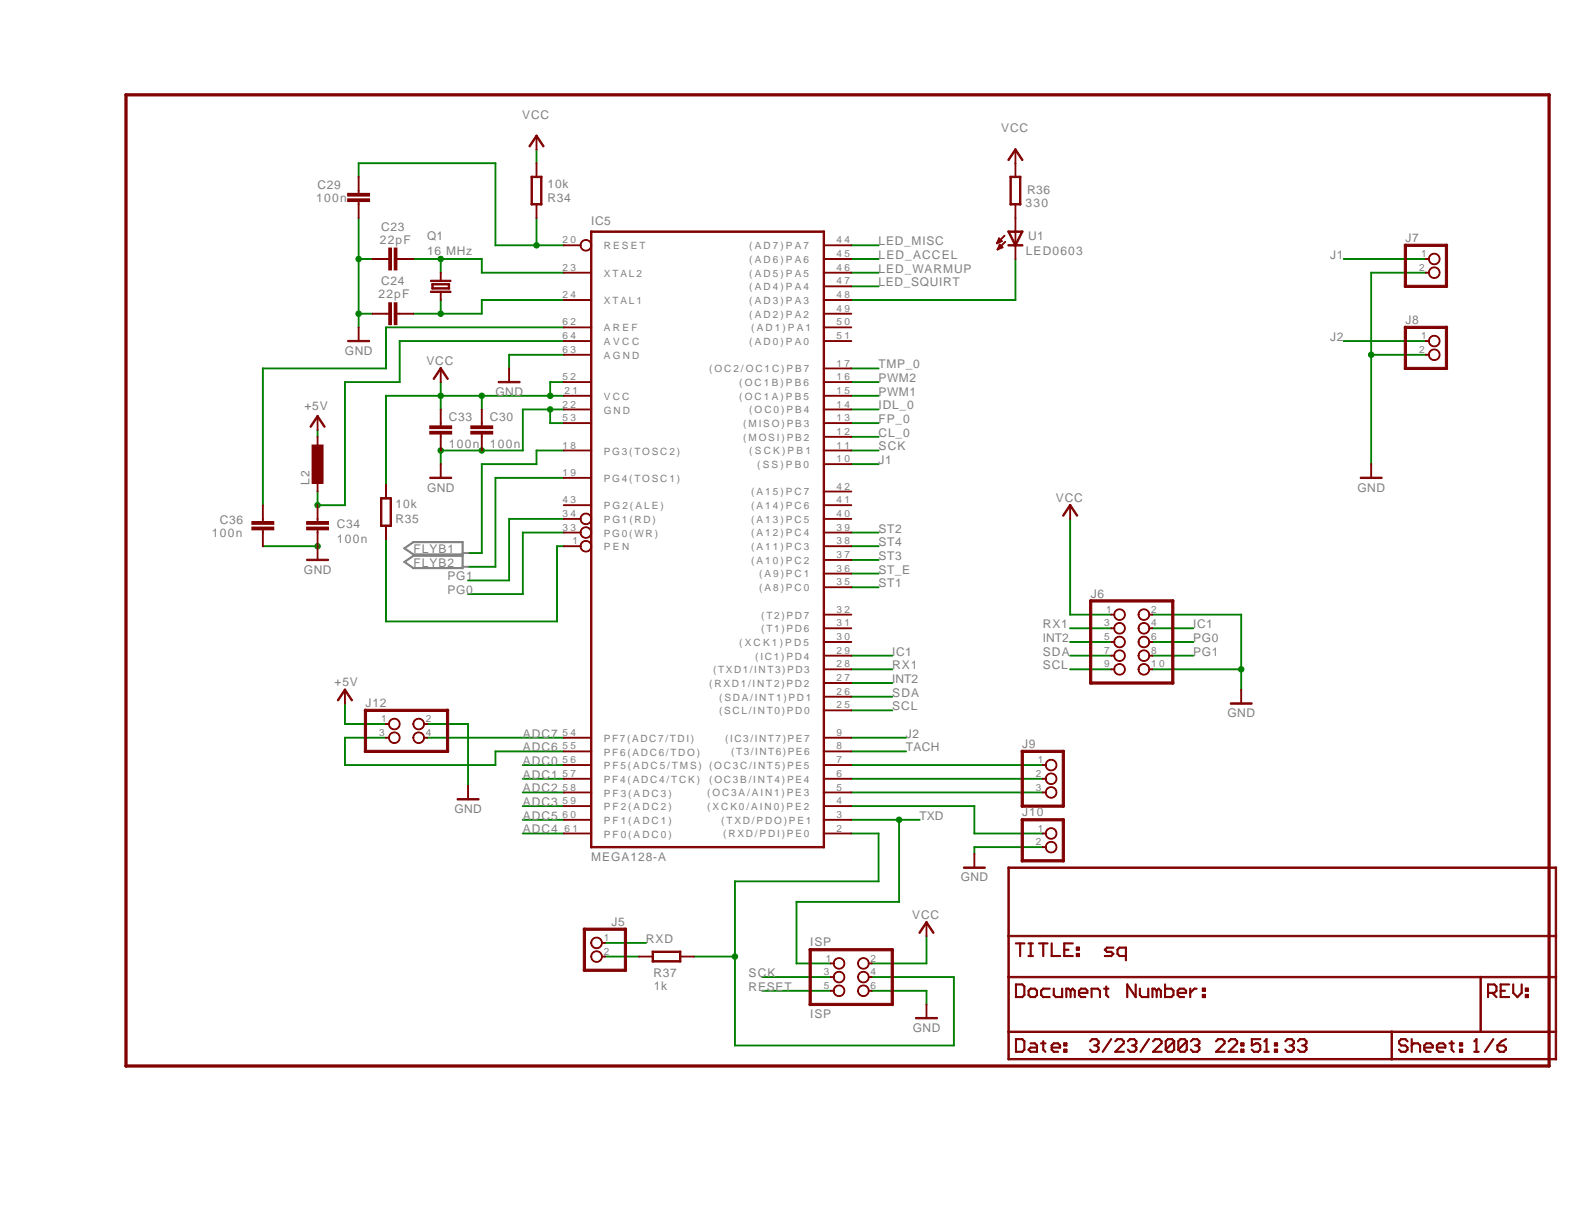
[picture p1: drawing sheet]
<svg xmlns="http://www.w3.org/2000/svg" width="279mm" height="216mm" viewBox="0 0 279 216" stroke-linecap="round" stroke-linejoin="round" font-family="sans-serif">
<defs><g id="words">
<g font-size="2.1" fill="#808080">
<text x="92.1" y="20.9">VCC</text>
<text x="176.6" y="23.3">VCC</text>
<text x="55.8" y="35.7">100n</text>
<text x="56" y="33.3">C29</text>
<text x="96.6" y="35.6">R34</text>
<text x="96.6" y="33.1">10k</text>
<text x="181.2" y="34.2">R36</text>
<text x="67.2" y="40.8">C23</text>
<text x="104.3" y="39.7">IC5</text>
<text x="180.9" y="36.6">330</text>
<text x="67" y="43">22pF</text>
<text x="75.3" y="42.4">Q1</text>
<text x="75.3" y="45">16 MHz</text>
<text x="155" y="45.7">LED_ACCEL</text>
<text x="155" y="43.3">LED_MISC</text>
<text x="180.9" y="44.9">LED0603</text>
<text x="181.4" y="42.4">U1</text>
<text x="234.6" y="45.7">J1</text>
<text x="247.9" y="42.7">J7</text>
<text x="66.8" y="52.6">22pF</text>
<text x="67.2" y="50.2">C24</text>
<text x="155" y="50.5">LED_SQUIRT</text>
<text x="155" y="48.1">LED_WARMUP</text>
<text x="247.9" y="57.1">J8</text>
<text x="60.8" y="62.6">GND</text>
<text x="75.2" y="64.3">VCC</text>
<text x="155" y="65">TMP_0</text>
<text x="234.6" y="60.2">J2</text>
<text x="87.4" y="69.8">GND</text>
<text x="155" y="69.8">PWM1</text>
<text x="155" y="67.4">PWM2</text>
<text x="53.7" y="72.3">+5V</text>
<text x="79.2" y="74.3">C33</text>
<text x="86.4" y="74.3">C30</text>
<text x="155" y="72.2">IDL_0</text>
<text x="155" y="74.6">FP_0</text>
<text x="155" y="77">CL_0</text>
<text x="79.2" y="79.1">100n</text>
<text x="86.4" y="79.1">100n</text>
<text x="155" y="79.5">SCK</text>
<text x="155" y="81.9">J1</text>
<text x="54.6" y="85.5" transform="rotate(-90 54.6 85.5)">L2</text>
<text x="69.8" y="89.6">10k</text>
<text x="75.3" y="86.7">GND</text>
<text x="186.2" y="88.5">VCC</text>
<text x="239.5" y="86.7">GND</text>
<text x="37.3" y="94.8">100n</text>
<text x="38.7" y="92.4">C36</text>
<text x="59.4" y="93.1">C34</text>
<text x="59.4" y="95.7">100n</text>
<text x="69.8" y="92.3">R35</text>
<text x="155" y="93.9">ST2</text>
<text x="53.6" y="101.2">GND</text>
<text x="72.9" y="100">FLYB2</text>
<text x="72.9" y="97.6">FLYB1</text>
<text x="155" y="101.2">ST_E</text>
<text x="155" y="98.8">ST3</text>
<text x="155" y="96.3">ST4</text>
<text x="78.9" y="104.8">PG0</text>
<text x="78.9" y="102.4">PG1</text>
<text x="155" y="103.6">ST1</text>
<text x="192.4" y="105.4">J6</text>
<text x="183.9" y="113.2">INT2</text>
<text x="183.9" y="110.8">RX1</text>
<text x="210.5" y="110.8">IC1</text>
<text x="210.5" y="113.2">PG0</text>
<text x="157.4" y="118.1">RX1</text>
<text x="157.4" y="115.7">IC1</text>
<text x="183.9" y="118.1">SCL</text>
<text x="183.9" y="115.7">SDA</text>
<text x="210.5" y="115.7">PG1</text>
<text x="59" y="121">+5V</text>
<text x="64.5" y="124.7">J12</text>
<text x="157.4" y="125.3">SCL</text>
<text x="157.4" y="122.9">SDA</text>
<text x="157.4" y="120.5">INT2</text>
<text x="92.2" y="130.1">ADC7</text>
<text x="159.8" y="130.1">J2</text>
<text x="180.3" y="131.9">J9</text>
<text x="216.5" y="126.5">GND</text>
<text x="92.2" y="135">ADC0</text>
<text x="92.2" y="132.5">ADC6</text>
<text x="92.2" y="137.4">ADC1</text>
<text x="159.8" y="132.5">TACH</text>
<text x="80.2" y="143.4">GND</text>
<text x="92.2" y="139.8">ADC2</text>
<text x="92.2" y="142.2">ADC3</text>
<text x="180.3" y="144">J10</text>
<text x="92.2" y="144.6">ADC5</text>
<text x="92.2" y="147">ADC4</text>
<text x="162.2" y="144.6">TXD</text>
<text x="104.3" y="151.8">MEGA128-A</text>
<text x="169.5" y="155.5">GND</text>
<text x="107.9" y="163.3">J5</text>
<text x="113.9" y="166.3">RXD</text>
<text x="142.9" y="166.9">ISP</text>
<text x="160.9" y="162">VCC</text>
<text x="115.3" y="172.4">R37</text>
<text x="132" y="172.3">SCK</text>
<text x="115.3" y="174.6">1k</text>
<text x="132" y="174.8">RESET</text>
<text x="142.9" y="179.6">ISP</text>
<text x="161" y="182">GND</text>
</g>
<g font-size="1.8" fill="#808080">
<text x="99.2" y="47.8">2 3</text>
<text x="99.2" y="42.9">2 0</text>
<text x="106.5" y="44">R E S E T</text>
<text x="132.2" y="46.4">( A D 6 ) P A 6</text>
<text x="132.2" y="44">( A D 7 ) P A 7</text>
<text x="147.5" y="45.3">4 5</text>
<text x="147.5" y="42.9">4 4</text>
<text x="147.5" y="47.8">4 6</text>
<text x="250.3" y="47.8">2</text>
<text x="250.7" y="45.3">1</text>
<text x="99.2" y="52.6">2 4</text>
<text x="106.5" y="53.6">X T A L 1</text>
<text x="106.5" y="48.8">X T A L 2</text>
<text x="132.2" y="48.8">( A D 5 ) P A 5</text>
<text x="132.2" y="51.2">( A D 4 ) P A 4</text>
<text x="132.2" y="53.6">( A D 3 ) P A 3</text>
<text x="147.5" y="50.2">4 7</text>
<text x="147.5" y="52.6">4 8</text>
<text x="99.2" y="59.8">6 4</text>
<text x="99.2" y="57.4">6 2</text>
<text x="106.5" y="58.5">A R E F</text>
<text x="132.2" y="56">( A D 2 ) P A 2</text>
<text x="132.5" y="58.4">( A D 1 ) P A 1</text>
<text x="147.5" y="55">4 9</text>
<text x="147.5" y="57.4">5 0</text>
<text x="147.5" y="59.8">5 1</text>
<text x="250.7" y="59.8">1</text>
<text x="99.2" y="62.2">6 3</text>
<text x="106.5" y="60.9">A V C C</text>
<text x="106.5" y="63.3">A G N D</text>
<text x="125.1" y="65.7">( O C 2 /O C 1 C ) P B 7</text>
<text x="132.2" y="60.8">( A D 0 ) P A 0</text>
<text x="147.5" y="64.6">1 7</text>
<text x="250.3" y="62.2">2</text>
<text x="99.2" y="67.1">5 2</text>
<text x="99.2" y="71.9">2 2</text>
<text x="99.6" y="69.5">2 1</text>
<text x="106.5" y="70.5">V C C</text>
<text x="130.4" y="68.1">( O C 1 B ) P B 6</text>
<text x="130.4" y="70.5">( O C 1 A ) P B 5</text>
<text x="147.5" y="67.1">1 6</text>
<text x="147.5" y="69.5">1 5</text>
<text x="147.5" y="71.9">1 4</text>
<text x="99.2" y="74.3">5 3</text>
<text x="106.5" y="72.9">G N D</text>
<text x="131.1" y="75.3">( M I S O ) P B 3</text>
<text x="131.1" y="77.7">( M O S I ) P B 2</text>
<text x="132.2" y="72.9">( O C 0 ) P B 4</text>
<text x="147.5" y="74.3">1 3</text>
<text x="147.5" y="76.7">1 2</text>
<text x="99.2" y="79.1">1 8</text>
<text x="99.2" y="83.9">1 9</text>
<text x="106.5" y="80.2">P G 3 ( T O S C 2 )</text>
<text x="132.2" y="80.1">( S C K ) P B 1</text>
<text x="133.6" y="82.6">( S S ) P B 0</text>
<text x="147.5" y="79.1">1 1</text>
<text x="147.5" y="81.5">1 0</text>
<text x="99.2" y="88.8">4 3</text>
<text x="106.5" y="85">P G 4 ( T O S C 1 )</text>
<text x="106.5" y="89.8">P G 2 ( A L E )</text>
<text x="132.5" y="87.4">( A 1 5 ) P C 7</text>
<text x="132.5" y="89.8">( A 1 4 ) P C 6</text>
<text x="147.5" y="86.4">4 2</text>
<text x="147.5" y="88.8">4 1</text>
<text x="99.2" y="93.6">3 3</text>
<text x="99.2" y="91.2">3 4</text>
<text x="106.5" y="94.7">P G 0 ( W R )</text>
<text x="106.5" y="92.2">P G 1 ( R D )</text>
<text x="132.5" y="92.2">( A 1 3 ) P C 5</text>
<text x="132.5" y="94.6">( A 1 2 ) P C 4</text>
<text x="147.5" y="91.2">4 0</text>
<text x="147.5" y="93.6">3 9</text>
<text x="101" y="96">1</text>
<text x="106.5" y="97.1">P E N</text>
<text x="132.5" y="97">( A 1 1 ) P C 3</text>
<text x="132.5" y="99.4">( A 1 0 ) P C 2</text>
<text x="133.9" y="101.9">( A 9 ) P C 1</text>
<text x="147.5" y="96">3 8</text>
<text x="147.5" y="98.4">3 7</text>
<text x="147.5" y="100.8">3 6</text>
<text x="133.9" y="104.3">( A 8 ) P C 0</text>
<text x="147.5" y="103.2">3 5</text>
<text x="130.4" y="113.9">( X C K 1 ) P D 5</text>
<text x="134.3" y="109.1">( T 2 ) P D 7</text>
<text x="134.3" y="111.5">( T 1 ) P D 6</text>
<text x="147.5" y="108.1">3 2</text>
<text x="147.5" y="110.5">3 1</text>
<text x="147.5" y="112.9">3 0</text>
<text x="194.8" y="110.5">3</text>
<text x="194.8" y="112.9">5</text>
<text x="195.1" y="108.1">1</text>
<text x="203.1" y="108.1">2</text>
<text x="203.1" y="110.5">4</text>
<text x="203.1" y="112.9">6</text>
<text x="125.8" y="118.8">(TXD1/INT3)PD3</text>
<text x="133.2" y="116.3">( I C 1 ) P D 4</text>
<text x="147.5" y="115.3">2 9</text>
<text x="147.5" y="117.7">2 8</text>
<text x="194.8" y="115.3">7</text>
<text x="194.8" y="117.7">9</text>
<text x="203.1" y="115.3">8</text>
<text x="203.1" y="117.7">1 0</text>
<text x="125.1" y="121.2">( R X D 1 /I N T 2 ) P D 2</text>
<text x="126.9" y="123.6">( S D A /I N T 1 ) P D 1</text>
<text x="126.9" y="126">(SCL/INT0)PD0</text>
<text x="147.5" y="120.1">2 7</text>
<text x="147.5" y="122.6">2 6</text>
<text x="147.5" y="125">2 5</text>
<text x="66.9" y="129.8">3</text>
<text x="67.2" y="127.4">1</text>
<text x="75.1" y="127.4">2</text>
<text x="75.1" y="129.8">4</text>
<text x="99.2" y="129.8">5 4</text>
<text x="106.5" y="130.9">PF7(ADC7/TDI)</text>
<text x="127.9" y="130.8">(IC3/INT7)PE7</text>
<text x="147.5" y="129.8">9</text>
<text x="99.2" y="137">5 7</text>
<text x="99.2" y="134.6">5 6</text>
<text x="99.2" y="132.2">5 5</text>
<text x="106.5" y="135.7">P F 5 ( A D C 5 /T M S )</text>
<text x="106.5" y="133.3">P F 6 ( A D C 6 /T D O )</text>
<text x="125.1" y="135.6">( O C 3 C /I N T 5 ) P E 5</text>
<text x="129" y="133.2">(T3/INT6)PE6</text>
<text x="147.5" y="137">6</text>
<text x="147.5" y="134.6">7</text>
<text x="147.5" y="132.2">8</text>
<text x="182.7" y="137">2</text>
<text x="183.1" y="134.6">1</text>
<text x="99.2" y="141.9">5 9</text>
<text x="99.2" y="139.4">5 8</text>
<text x="106.5" y="142.9">P F 2 ( A D C 2 )</text>
<text x="106.5" y="140.5">P F 3 ( A D C 3 )</text>
<text x="106.5" y="138.1">P F 4 ( A D C 4 /T C K )</text>
<text x="124.8" y="142.9">( X C K 0 /A I N 0 ) P E 2</text>
<text x="124.8" y="140.5">( O C 3 A /A I N 1 ) P E 3</text>
<text x="125.1" y="138.1">( O C 3 B /I N T 4 ) P E 4</text>
<text x="147.5" y="141.9">4</text>
<text x="147.5" y="139.4">5</text>
<text x="182.7" y="139.4">3</text>
<text x="99.2" y="144.3">6 0</text>
<text x="99.6" y="146.7">6 1</text>
<text x="106.5" y="147.7">P F 0 ( A D C 0 )</text>
<text x="106.5" y="145.3">P F 1 ( A D C 1 )</text>
<text x="127.2" y="145.3">( T X D /P D O ) P E 1</text>
<text x="127.6" y="147.7">( R X D /P D I ) P E 0</text>
<text x="147.5" y="146.7">2</text>
<text x="147.5" y="144.3">3</text>
<text x="182.7" y="149.1">2</text>
<text x="183.1" y="146.7">1</text>
<text x="106.5" y="166">1</text>
<text x="106.5" y="168.4">2</text>
<text x="145.3" y="172">3</text>
<text x="145.7" y="169.6">1</text>
<text x="153.6" y="169.6">2</text>
<text x="153.6" y="172">4</text>
<text x="145.3" y="174.4">5</text>
<text x="153.6" y="174.4">6</text>
</g>
</g></defs>
<path d="M63.2 55.3h.1v2.5h-.1z" fill-rule="evenodd" fill="#008000"/>
<path d="M63.2 55.3h.1v2.5h-.1z" fill="none" stroke="#008000" stroke-width=".18"/>
<path d="M63.2 55.3h2.5v.1h-2.5z" fill-rule="evenodd" fill="#008000"/>
<path d="M63.2 55.3h2.5v.1h-2.5z" fill="none" stroke="#008000" stroke-width=".18"/>
<path d="M63.2 45.7h.1v9.7h-.1z" fill-rule="evenodd" fill="#008000"/>
<path d="M63.2 45.7h.1v9.7h-.1z" fill="none" stroke="#008000" stroke-width=".18"/>
<circle cx="63.3" cy="55.3" r=".48" fill="#008000"/>
<circle cx="63.3" cy="55.3" r=".48" fill="none" stroke="#008000" stroke-width=".18"/>
<path d="M63.2 45.7l2.5-.1v.1l-2.5 .1z" fill-rule="evenodd" fill="#008000"/>
<path d="M63.2 45.7l2.5-.1v.1l-2.5 .1z" fill="none" stroke="#008000" stroke-width=".18"/>
<path d="M63.2 38.4h.1v7.4l-.1-.1z" fill-rule="evenodd" fill="#008000"/>
<path d="M63.2 38.4h.1v7.4l-.1-.1z" fill="none" stroke="#008000" stroke-width=".18"/>
<circle cx="63.3" cy="45.7" r=".48" fill="#008000"/>
<circle cx="63.3" cy="45.7" r=".48" fill="none" stroke="#008000" stroke-width=".18"/>
<path d="M163.4 174.7h.1v2.5h-.2z" fill-rule="evenodd" fill="#008000"/>
<path d="M163.4 174.7h.1v2.5h-.2z" fill="none" stroke="#008000" stroke-width=".18"/>
<path d="M153.7 174.7h9.8v.1h-9.8z" fill-rule="evenodd" fill="#008000"/>
<path d="M153.7 174.7h9.8v.1h-9.8z" fill="none" stroke="#008000" stroke-width=".18"/>
<path d="M241.8 48h9.7l.1 .1-9.8 .1z" fill-rule="evenodd" fill="#008000"/>
<path d="M241.8 48.1l9.7-.1 .1 .1-9.8 .1z" fill="none" stroke="#008000" stroke-width=".18"/>
<path d="M241.8 62.5h9.7l.1 .1h-9.8z" fill-rule="evenodd" fill="#008000"/>
<path d="M241.8 62.5h9.7l.1 .1h-9.8z" fill="none" stroke="#008000" stroke-width=".18"/>
<path d="M241.8 62.5h.1v19.4h-.1z" fill-rule="evenodd" fill="#008000"/>
<path d="M241.8 62.5h.1v19.4h-.1z" fill="none" stroke="#008000" stroke-width=".18"/>
<path d="M241.8 48l.1 .1v14.5h-.1z" fill-rule="evenodd" fill="#008000"/>
<path d="M241.8 48.1h.1v14.5h-.1z" fill="none" stroke="#008000" stroke-width=".18"/>
<circle cx="241.9" cy="62.6" r=".48" fill="#008000"/>
<circle cx="241.9" cy="62.6" r=".48" fill="none" stroke="#008000" stroke-width=".18"/>
<path d="M171.8 149.4h.1v1.3h-.1z" fill-rule="evenodd" fill="#008000"/>
<path d="M171.8 149.4h.1v1.3h-.1z" fill="none" stroke="#008000" stroke-width=".18"/>
<path d="M171.8 149.4h12.2v.1h-12.2z" fill-rule="evenodd" fill="#008000"/>
<path d="M171.8 149.4h12.2v.1h-12.2z" fill="none" stroke="#008000" stroke-width=".18"/>
<path d="M89.7 62.5h.2l-.1 2.6-.1-.1z" fill-rule="evenodd" fill="#008000"/>
<path d="M89.7 62.5h.2l-.1 2.6-.1-.1z" fill="none" stroke="#008000" stroke-width=".18"/>
<path d="M89.7 62.5h9.8v.1h-9.7z" fill-rule="evenodd" fill="#008000"/>
<path d="M89.7 62.5h9.8v.1h-9.7z" fill="none" stroke="#008000" stroke-width=".18"/>
<path d="M46.3 96.3h9.7l.1 .1h-9.8z" fill-rule="evenodd" fill="#008000"/>
<path d="M46.3 96.3h9.7l.1 .1h-9.8z" fill="none" stroke="#008000" stroke-width=".18"/>
<circle cx="56" cy="96.3" r=".48" fill="#008000"/>
<circle cx="56" cy="96.3" r=".48" fill="none" stroke="#008000" stroke-width=".18"/>
<path d="M75.3 127.7l7.3-.1v.1l-7.3 .1z" fill-rule="evenodd" fill="#008000"/>
<path d="M75.3 127.7l7.3-.1v.1l-7.3 .1z" fill="none" stroke="#008000" stroke-width=".18"/>
<path d="M82.5 127.7h.1v10.9h-.1z" fill-rule="evenodd" fill="#008000"/>
<path d="M82.5 127.7h.1v10.9h-.1z" fill="none" stroke="#008000" stroke-width=".18"/>
<path d="M97 72.2h2.5v.1h-2.5z" fill-rule="evenodd" fill="#008000"/>
<path d="M97 72.2h2.5v.1h-2.5z" fill="none" stroke="#008000" stroke-width=".18"/>
<path d="M92.1 72.2h5v.1h-4.9z" fill-rule="evenodd" fill="#008000"/>
<path d="M92.1 72.2h5v.1h-4.9z" fill="none" stroke="#008000" stroke-width=".18"/>
<path d="M92.1 72.2h.2l-.1 7.3h-.1z" fill-rule="evenodd" fill="#008000"/>
<path d="M92.1 72.2h.2l-.1 7.3h-.1z" fill="none" stroke="#008000" stroke-width=".18"/>
<path d="M84.9 79.4h7.3l.1 .1h-7.4z" fill-rule="evenodd" fill="#008000"/>
<path d="M84.9 79.4h7.3l.1 .1h-7.4z" fill="none" stroke="#008000" stroke-width=".18"/>
<circle cx="85" cy="79.5" r=".48" fill="#008000"/>
<circle cx="85" cy="79.5" r=".48" fill="none" stroke="#008000" stroke-width=".18"/>
<path d="M77.7 79.4h7.3l.1 .1h-7.4z" fill-rule="evenodd" fill="#008000"/>
<path d="M77.7 79.4h7.3l.1 .1h-7.4z" fill="none" stroke="#008000" stroke-width=".18"/>
<path d="M97 72.2h.1v2.5h-.1z" fill-rule="evenodd" fill="#008000"/>
<path d="M97 72.2h.1v2.5h-.1z" fill="none" stroke="#008000" stroke-width=".18"/>
<path d="M97 74.6h2.5v.1h-2.5z" fill-rule="evenodd" fill="#008000"/>
<path d="M97 74.6h2.5v.1h-2.5z" fill="none" stroke="#008000" stroke-width=".18"/>
<circle cx="97" cy="72.2" r=".48" fill="#008000"/>
<circle cx="97" cy="72.2" r=".48" fill="none" stroke="#008000" stroke-width=".18"/>
<path d="M77.7 79.4h.1v2.5h-.1z" fill-rule="evenodd" fill="#008000"/>
<path d="M77.7 79.4h.1v2.5h-.1z" fill="none" stroke="#008000" stroke-width=".18"/>
<circle cx="77.7" cy="79.5" r=".48" fill="#008000"/>
<circle cx="77.7" cy="79.5" r=".48" fill="none" stroke="#008000" stroke-width=".18"/>
<path d="M218.9 118h.1v3.8l-.1-.1z" fill-rule="evenodd" fill="#008000"/>
<path d="M218.9 118h.1v3.8l-.1-.1z" fill="none" stroke="#008000" stroke-width=".18"/>
<path d="M218.9 108.3l.1 .1v9.7h-.1z" fill-rule="evenodd" fill="#008000"/>
<path d="M218.9 108.3l.1 .1v9.7h-.1z" fill="none" stroke="#008000" stroke-width=".18"/>
<path d="M203.2 108.3h15.8v.1l-15.8 .1z" fill-rule="evenodd" fill="#008000"/>
<path d="M203.2 108.3h15.8v.1l-15.8 .1z" fill="none" stroke="#008000" stroke-width=".18"/>
<path d="M203.2 118h15.8v.1h-15.8z" fill-rule="evenodd" fill="#008000"/>
<path d="M203.2 118h15.8v.1h-15.8z" fill="none" stroke="#008000" stroke-width=".18"/>
<circle cx="218.9" cy="118.1" r=".48" fill="#008000"/>
<circle cx="218.9" cy="118.1" r=".48" fill="none" stroke="#008000" stroke-width=".18"/>
<path d="M94.6 26.4h.1v2.5l-.1-.1z" fill-rule="evenodd" fill="#008000"/>
<path d="M94.6 26.4h.1v2.5l-.1-.1z" fill="none" stroke="#008000" stroke-width=".18"/>
<path d="M163.4 165l.1 .1v4.9h-.2z" fill-rule="evenodd" fill="#008000"/>
<path d="M163.4 165l.1 .1v4.9h-.2z" fill="none" stroke="#008000" stroke-width=".18"/>
<path d="M153.7 169.9h9.8v.1h-9.8z" fill-rule="evenodd" fill="#008000"/>
<path d="M153.7 169.9h9.8v.1h-9.8z" fill="none" stroke="#008000" stroke-width=".18"/>
<path d="M77.7 67.4h.1v2.5l-.1-.1z" fill-rule="evenodd" fill="#008000"/>
<path d="M77.7 67.4h.1v2.5l-.1-.1z" fill="none" stroke="#008000" stroke-width=".18"/>
<path d="M84.9 69.8l12.2-.1v.1l-12.2 .1z" fill-rule="evenodd" fill="#008000"/>
<path d="M84.9 69.8l12.2-.1v.1l-12.2 .1z" fill="none" stroke="#008000" stroke-width=".18"/>
<path d="M84.9 69.8h.2l-.1 2.5h-.1z" fill-rule="evenodd" fill="#008000"/>
<path d="M84.9 69.8h.2l-.1 2.5h-.1z" fill="none" stroke="#008000" stroke-width=".18"/>
<circle cx="85" cy="69.8" r=".48" fill="#008000"/>
<circle cx="85" cy="69.8" r=".48" fill="none" stroke="#008000" stroke-width=".18"/>
<path d="M77.7 69.8l7.3-.1 .1 .1-7.4 .1z" fill-rule="evenodd" fill="#008000"/>
<path d="M77.7 69.8l7.3-.1 .1 .1-7.4 .1z" fill="none" stroke="#008000" stroke-width=".18"/>
<path d="M77.7 69.8h.1v2.5h-.1z" fill-rule="evenodd" fill="#008000"/>
<path d="M77.7 69.8h.1v2.5h-.1z" fill="none" stroke="#008000" stroke-width=".18"/>
<circle cx="77.7" cy="69.8" r=".48" fill="#008000"/>
<circle cx="77.7" cy="69.8" r=".48" fill="none" stroke="#008000" stroke-width=".18"/>
<path d="M68 69.8l9.8-.1v.1l-9.7 .1z" fill-rule="evenodd" fill="#008000"/>
<path d="M68 69.8l9.8-.1v.1l-9.7 .1z" fill="none" stroke="#008000" stroke-width=".18"/>
<path d="M68 69.8h.2l-.1 15.8-.1-.1z" fill-rule="evenodd" fill="#008000"/>
<path d="M68 69.8h.2l-.1 15.8-.1-.1z" fill="none" stroke="#008000" stroke-width=".18"/>
<path d="M97 69.8l2.5-.1v.1l-2.5 .1z" fill-rule="evenodd" fill="#008000"/>
<path d="M97 69.8l2.5-.1v.1l-2.5 .1z" fill="none" stroke="#008000" stroke-width=".18"/>
<path d="M97 67.4h.1v2.5l-.1-.1z" fill-rule="evenodd" fill="#008000"/>
<path d="M97 67.4h.1v2.5l-.1-.1z" fill="none" stroke="#008000" stroke-width=".18"/>
<path d="M97 67.4l2.5-.1v.1l-2.5 .1z" fill-rule="evenodd" fill="#008000"/>
<path d="M97 67.4l2.5-.1v.1l-2.5 .1z" fill="none" stroke="#008000" stroke-width=".18"/>
<circle cx="97" cy="69.8" r=".48" fill="#008000"/>
<circle cx="97" cy="69.8" r=".48" fill="none" stroke="#008000" stroke-width=".18"/>
<path d="M188.7 108.3h7.3l.1 .1-7.4 .1z" fill-rule="evenodd" fill="#008000"/>
<path d="M188.7 108.3h7.3l.1 .1-7.4 .1z" fill="none" stroke="#008000" stroke-width=".18"/>
<path d="M188.7 91.5h.1v17l-.1-.1z" fill-rule="evenodd" fill="#008000"/>
<path d="M188.7 91.5h.1v17l-.1-.1z" fill="none" stroke="#008000" stroke-width=".18"/>
<path d="M84.9 52.9l14.6-.1v.2h-14.6z" fill-rule="evenodd" fill="#008000"/>
<path d="M84.9 52.9h14.6v.1h-14.6z" fill="none" stroke="#008000" stroke-width=".18"/>
<path d="M84.9 52.9h.2l-.1 2.5h-.1z" fill-rule="evenodd" fill="#008000"/>
<path d="M84.9 52.9h.2l-.1 2.5h-.1z" fill="none" stroke="#008000" stroke-width=".18"/>
<path d="M77.7 55.3h7.3l.1 .1h-7.4z" fill-rule="evenodd" fill="#008000"/>
<path d="M77.7 55.3h7.3l.1 .1h-7.4z" fill="none" stroke="#008000" stroke-width=".18"/>
<path d="M72.8 55.3h5v.1h-4.9z" fill-rule="evenodd" fill="#008000"/>
<path d="M72.8 55.3h5v.1h-4.9z" fill="none" stroke="#008000" stroke-width=".18"/>
<path d="M77.7 52.9h.1v2.5h-.1z" fill-rule="evenodd" fill="#008000"/>
<path d="M77.7 52.9h.1v2.5h-.1z" fill="none" stroke="#008000" stroke-width=".18"/>
<circle cx="77.7" cy="55.3" r=".48" fill="#008000"/>
<circle cx="77.7" cy="55.3" r=".48" fill="none" stroke="#008000" stroke-width=".18"/>
<path d="M92.1 134.9h7.4v.1h-7.3z" fill-rule="evenodd" fill="#008000"/>
<path d="M92.1 134.9h7.4v.1h-7.3z" fill="none" stroke="#008000" stroke-width=".18"/>
<path d="M92.2 139.7h7.3v.1h-7.3z" fill-rule="evenodd" fill="#008000"/>
<path d="M92.1 139.7h7.4v.1h-7.3z" fill="none" stroke="#008000" stroke-width=".18"/>
<path d="M92.1 144.6l7.4-.1v.1l-7.3 .1z" fill-rule="evenodd" fill="#008000"/>
<path d="M92.2 144.5h7.3v.1l-7.3 .1z" fill="none" stroke="#008000" stroke-width=".18"/>
<path d="M87.3 132.5h12.2v.1h-12.1z" fill-rule="evenodd" fill="#008000"/>
<path d="M87.4 132.5h12.1v.1h-12.1z" fill="none" stroke="#008000" stroke-width=".18"/>
<path d="M87.3 132.5h.2l-.1 2.5h-.1z" fill-rule="evenodd" fill="#008000"/>
<path d="M87.4 132.5h.1l-.1 2.5h-.1z" fill="none" stroke="#008000" stroke-width=".18"/>
<path d="M60.8 134.9h26.6l.1 .1h-26.7z" fill-rule="evenodd" fill="#008000"/>
<path d="M60.8 134.9h26.6l.1 .1h-26.7z" fill="none" stroke="#008000" stroke-width=".18"/>
<path d="M60.8 130.1h.1v4.9h-.1z" fill-rule="evenodd" fill="#008000"/>
<path d="M60.8 130.1h.1v4.9h-.1z" fill="none" stroke="#008000" stroke-width=".18"/>
<path d="M60.8 130.1h7.3l.1 .1h-7.4z" fill-rule="evenodd" fill="#008000"/>
<path d="M60.8 130.1h7.3l.1 .1h-7.4z" fill="none" stroke="#008000" stroke-width=".18"/>
<path d="M75.3 130.1h24.2v.1h-24.2z" fill-rule="evenodd" fill="#008000"/>
<path d="M75.3 130.1h24.2v.1h-24.2z" fill="none" stroke="#008000" stroke-width=".18"/>
<path d="M87.3 28.8h.2l-.1 14.5h-.1z" fill-rule="evenodd" fill="#008000"/>
<path d="M87.3 28.8h.2l-.1 14.5h-.1z" fill="none" stroke="#008000" stroke-width=".18"/>
<path d="M63.2 28.8l24.2-.1 .1 .1-24.3 .1z" fill-rule="evenodd" fill="#008000"/>
<path d="M63.2 28.8l24.2-.1 .1 .1-24.3 .1z" fill="none" stroke="#008000" stroke-width=".18"/>
<path d="M63.2 28.8h.1v2.5l-.1-.1z" fill-rule="evenodd" fill="#008000"/>
<path d="M63.2 28.8h.1v2.5l-.1-.1z" fill="none" stroke="#008000" stroke-width=".18"/>
<path d="M87.3 43.2h7.4v.1h-7.3z" fill-rule="evenodd" fill="#008000"/>
<path d="M87.3 43.2h7.4v.1h-7.3z" fill="none" stroke="#008000" stroke-width=".18"/>
<path d="M94.6 43.2h4.9v.1h-4.9z" fill-rule="evenodd" fill="#008000"/>
<path d="M94.6 43.2h4.9v.1h-4.9z" fill="none" stroke="#008000" stroke-width=".18"/>
<path d="M94.6 38.4h.1v4.9h-.1z" fill-rule="evenodd" fill="#008000"/>
<path d="M94.6 38.4h.1v4.9h-.1z" fill="none" stroke="#008000" stroke-width=".18"/>
<circle cx="94.6" cy="43.3" r=".48" fill="#008000"/>
<circle cx="94.6" cy="43.3" r=".48" fill="none" stroke="#008000" stroke-width=".18"/>
<path d="M134.4 174.7h12.2v.1h-12.2z" fill-rule="evenodd" fill="#008000"/>
<path d="M134.4 174.7h12.2v.1h-12.2z" fill="none" stroke="#008000" stroke-width=".18"/>
<path d="M150.1 146.9h4.9v.1l-4.9 .1z" fill-rule="evenodd" fill="#008000"/>
<path d="M150.1 146.9h4.9v.1l-4.9 .1z" fill="none" stroke="#008000" stroke-width=".18"/>
<path d="M154.9 146.9l.1 .1v8.5h-.1z" fill-rule="evenodd" fill="#008000"/>
<path d="M154.9 146.9l.1 .1v8.5h-.1z" fill="none" stroke="#008000" stroke-width=".18"/>
<path d="M129.6 155.4h25.4v.1h-25.4z" fill-rule="evenodd" fill="#008000"/>
<path d="M129.6 155.4h25.4v.1h-25.4z" fill="none" stroke="#008000" stroke-width=".18"/>
<path d="M129.6 155.4h.1v13.4h-.1z" fill-rule="evenodd" fill="#008000"/>
<path d="M129.6 155.4h.1v13.4h-.1z" fill="none" stroke="#008000" stroke-width=".18"/>
<path d="M129.6 168.7h.1v15.8l-.1-.1z" fill-rule="evenodd" fill="#008000"/>
<path d="M129.6 168.7h.1v15.8l-.1-.1z" fill="none" stroke="#008000" stroke-width=".18"/>
<path d="M129.6 184.3h38.7v.1l-38.7 .1z" fill-rule="evenodd" fill="#008000"/>
<path d="M129.6 184.3h38.7v.1l-38.7 .1z" fill="none" stroke="#008000" stroke-width=".18"/>
<path d="M168.2 172.3h.1v12.2l-.1-.1z" fill-rule="evenodd" fill="#008000"/>
<path d="M168.2 172.3h.1v12.2l-.1-.1z" fill="none" stroke="#008000" stroke-width=".18"/>
<path d="M153.7 172.3h14.6v.1h-14.6z" fill-rule="evenodd" fill="#008000"/>
<path d="M153.7 172.3h14.6v.1h-14.6z" fill="none" stroke="#008000" stroke-width=".18"/>
<path d="M122.4 168.7h7.3v.1h-7.3z" fill-rule="evenodd" fill="#008000"/>
<path d="M122.4 168.7h7.3v.1h-7.3z" fill="none" stroke="#008000" stroke-width=".18"/>
<circle cx="129.6" cy="168.7" r=".48" fill="#008000"/>
<circle cx="129.6" cy="168.7" r=".48" fill="none" stroke="#008000" stroke-width=".18"/>
<path d="M106.7 166.2h7.3v.1l-7.3 .1z" fill-rule="evenodd" fill="#008000"/>
<path d="M106.7 166.2h7.3v.1l-7.3 .1z" fill="none" stroke="#008000" stroke-width=".18"/>
<path d="M150.1 79.4h4.9v.1h-4.9z" fill-rule="evenodd" fill="#008000"/>
<path d="M150.1 79.4h4.9v.1h-4.9z" fill="none" stroke="#008000" stroke-width=".18"/>
<path d="M134.4 172.3h12.2v.1h-12.2z" fill-rule="evenodd" fill="#008000"/>
<path d="M134.4 172.3h12.2v.1h-12.2z" fill="none" stroke="#008000" stroke-width=".18"/>
<path d="M140.5 169.9h6.1v.1h-6.1z" fill-rule="evenodd" fill="#008000"/>
<path d="M140.5 169.9h6.1v.1h-6.1z" fill="none" stroke="#008000" stroke-width=".18"/>
<path d="M140.5 159h.1l-.1 11h-.1z" fill-rule="evenodd" fill="#008000"/>
<path d="M140.5 159h.1l-.1 11h-.1z" fill="none" stroke="#008000" stroke-width=".18"/>
<path d="M140.5 159h18.1l.1 .1-18.2 .1z" fill-rule="evenodd" fill="#008000"/>
<path d="M140.5 159h18.1l.1 .1-18.2 .1z" fill="none" stroke="#008000" stroke-width=".18"/>
<path d="M158.6 144.5l.1 .1-.1 14.6-.1-.1z" fill-rule="evenodd" fill="#008000"/>
<path d="M158.6 144.5l.1 .1-.1 14.6-.1-.1z" fill="none" stroke="#008000" stroke-width=".18"/>
<path d="M150.1 144.5h8.5l.1 .1-8.6 .1z" fill-rule="evenodd" fill="#008000"/>
<path d="M150.1 144.5h8.5l.1 .1-8.6 .1z" fill="none" stroke="#008000" stroke-width=".18"/>
<path d="M158.6 144.5h3.6l.1 .1-3.7 .1z" fill-rule="evenodd" fill="#008000"/>
<path d="M158.6 144.5h3.6l.1 .1-3.7 .1z" fill="none" stroke="#008000" stroke-width=".18"/>
<circle cx="158.6" cy="144.6" r=".48" fill="#008000"/>
<circle cx="158.6" cy="144.6" r=".48" fill="none" stroke="#008000" stroke-width=".18"/>
<path d="M68 95.1h.2l-.1 14.6-.1-.1z" fill-rule="evenodd" fill="#008000"/>
<path d="M68 95.1h.2l-.1 14.6-.1-.1z" fill="none" stroke="#008000" stroke-width=".18"/>
<path d="M68 109.6l30.3-.1v.1l-30.2 .1z" fill-rule="evenodd" fill="#008000"/>
<path d="M68 109.6l30.3-.1v.1l-30.2 .1z" fill="none" stroke="#008000" stroke-width=".18"/>
<path d="M98.2 96.3h.1v13.4l-.1-.1z" fill-rule="evenodd" fill="#008000"/>
<path d="M98.2 96.3h.1v13.4l-.1-.1z" fill="none" stroke="#008000" stroke-width=".18"/>
<path d="M98.2 96.3h1.3v.1h-1.3z" fill-rule="evenodd" fill="#008000"/>
<path d="M98.2 96.3h1.3v.1h-1.3z" fill="none" stroke="#008000" stroke-width=".18"/>
<path d="M237 45.6h14.5l.1 .1-14.6 .1z" fill-rule="evenodd" fill="#008000"/>
<path d="M237 45.6h14.5l.1 .1-14.6 .1z" fill="none" stroke="#008000" stroke-width=".18"/>
<path d="M150.1 81.8h4.9v.1h-4.9z" fill-rule="evenodd" fill="#008000"/>
<path d="M150.1 81.8h4.9v.1h-4.9z" fill="none" stroke="#008000" stroke-width=".18"/>
<path d="M237 60.1h14.5l.1 .1h-14.6z" fill-rule="evenodd" fill="#008000"/>
<path d="M237 60.1h14.5l.1 .1h-14.6z" fill="none" stroke="#008000" stroke-width=".18"/>
<path d="M150.1 130.1h9.7l.1 .1h-9.8z" fill-rule="evenodd" fill="#008000"/>
<path d="M150.1 130.1h9.7l.1 .1h-9.8z" fill="none" stroke="#008000" stroke-width=".18"/>
<path d="M150.1 69.7h4.9v.1l-4.9 .1z" fill-rule="evenodd" fill="#008000"/>
<path d="M150.1 69.8l4.9-.1v.1l-4.9 .1z" fill="none" stroke="#008000" stroke-width=".18"/>
<path d="M55.9 75.8h.2l-.1 1.3h-.1z" fill-rule="evenodd" fill="#008000"/>
<path d="M55.9 75.8h.2l-.1 1.3h-.1z" fill="none" stroke="#008000" stroke-width=".18"/>
<path d="M60.8 124.1h.1v3.7l-.1-.1z" fill-rule="evenodd" fill="#008000"/>
<path d="M60.8 124l.1 .1v3.7l-.1-.1z" fill="none" stroke="#008000" stroke-width=".18"/>
<path d="M60.8 127.7l7.3-.1 .1 .1-7.4 .1z" fill-rule="evenodd" fill="#008000"/>
<path d="M60.8 127.7l7.3-.1 .1 .1-7.4 .1z" fill="none" stroke="#008000" stroke-width=".18"/>
<path d="M150.1 132.5h9.7l.1 .1h-9.8z" fill-rule="evenodd" fill="#008000"/>
<path d="M150.1 132.5h9.7l.1 .1h-9.8z" fill="none" stroke="#008000" stroke-width=".18"/>
<path d="M150.1 103.5h4.9v.1l-4.9 .1z" fill-rule="evenodd" fill="#008000"/>
<path d="M150.1 103.5h4.9v.1l-4.9 .1z" fill="none" stroke="#008000" stroke-width=".18"/>
<path d="M150.1 93.9h4.9v.1h-4.9z" fill-rule="evenodd" fill="#008000"/>
<path d="M150.1 93.9h4.9v.1h-4.9z" fill="none" stroke="#008000" stroke-width=".18"/>
<path d="M150.1 64.9h4.9v.1l-4.9 .1z" fill-rule="evenodd" fill="#008000"/>
<path d="M150.1 65l4.9-.1v.1l-4.9 .1z" fill="none" stroke="#008000" stroke-width=".18"/>
<path d="M150.1 72.2h4.9v.1h-4.9z" fill-rule="evenodd" fill="#008000"/>
<path d="M150.1 72.2h4.9v.1h-4.9z" fill="none" stroke="#008000" stroke-width=".18"/>
<path d="M150.1 74.6h4.9v.1h-4.9z" fill-rule="evenodd" fill="#008000"/>
<path d="M150.1 74.6h4.9v.1h-4.9z" fill="none" stroke="#008000" stroke-width=".18"/>
<path d="M150.1 77h4.9v.1h-4.9z" fill-rule="evenodd" fill="#008000"/>
<path d="M150.1 77h4.9v.1h-4.9z" fill="none" stroke="#008000" stroke-width=".18"/>
<path d="M150.1 50.4h4.9v.1l-4.9 .1z" fill-rule="evenodd" fill="#008000"/>
<path d="M150.1 50.5l4.9-.1v.1l-4.9 .1z" fill="none" stroke="#008000" stroke-width=".18"/>
<path d="M150.1 48h4.9v.1l-4.9 .1z" fill-rule="evenodd" fill="#008000"/>
<path d="M150.1 48h4.9v.1l-4.9 .1z" fill="none" stroke="#008000" stroke-width=".18"/>
<path d="M150.1 45.6h4.9v.1l-4.9 .1z" fill-rule="evenodd" fill="#008000"/>
<path d="M150.1 45.6h4.9v.1l-4.9 .1z" fill="none" stroke="#008000" stroke-width=".18"/>
<path d="M150.1 142.1h21.8v.1l-21.8 .1z" fill-rule="evenodd" fill="#008000"/>
<path d="M150.1 142.1h21.8v.1l-21.8 .1z" fill="none" stroke="#008000" stroke-width=".18"/>
<path d="M171.8 142.1l.1 .1v4.9l-.1-.1z" fill-rule="evenodd" fill="#008000"/>
<path d="M171.8 142.1l.1 .1v4.9l-.1-.1z" fill="none" stroke="#008000" stroke-width=".18"/>
<path d="M171.8 146.9h12.2v.1l-12.2 .1z" fill-rule="evenodd" fill="#008000"/>
<path d="M171.8 146.9h12.2v.1l-12.2 .1z" fill="none" stroke="#008000" stroke-width=".18"/>
<path d="M92.2 146.9h7.3v.1l-7.3 .1z" fill-rule="evenodd" fill="#008000"/>
<path d="M92.1 147l7.4-.1v.1l-7.3 .1z" fill="none" stroke="#008000" stroke-width=".18"/>
<path d="M92.1 142.2l7.4-.1v.1l-7.3 .1z" fill-rule="evenodd" fill="#008000"/>
<path d="M92.1 142.2l7.4-.1v.1l-7.3 .1z" fill="none" stroke="#008000" stroke-width=".18"/>
<path d="M92.1 137.3h7.4v.1h-7.3z" fill-rule="evenodd" fill="#008000"/>
<path d="M92.2 137.3h7.3v.1h-7.3z" fill="none" stroke="#008000" stroke-width=".18"/>
<path d="M150.1 139.7h33.9v.1h-33.9z" fill-rule="evenodd" fill="#008000"/>
<path d="M150.1 139.7h33.9v.1h-33.9z" fill="none" stroke="#008000" stroke-width=".18"/>
<path d="M150.1 137.3h33.9v.1h-33.9z" fill-rule="evenodd" fill="#008000"/>
<path d="M150.1 137.3h33.9v.1h-33.9z" fill="none" stroke="#008000" stroke-width=".18"/>
<path d="M150.1 134.9h33.9v.1h-33.9z" fill-rule="evenodd" fill="#008000"/>
<path d="M150.1 134.9h33.9v.1h-33.9z" fill="none" stroke="#008000" stroke-width=".18"/>
<path d="M150.1 67.3h4.9v.1l-4.9 .1z" fill-rule="evenodd" fill="#008000"/>
<path d="M150.1 67.3h4.9v.1l-4.9 .1z" fill="none" stroke="#008000" stroke-width=".18"/>
<path d="M150.1 101.1h4.9v.1h-4.9z" fill-rule="evenodd" fill="#008000"/>
<path d="M150.1 101.1h4.9v.1h-4.9z" fill="none" stroke="#008000" stroke-width=".18"/>
<path d="M150.1 98.7h4.9v.1h-4.9z" fill-rule="evenodd" fill="#008000"/>
<path d="M150.1 98.7h4.9v.1h-4.9z" fill="none" stroke="#008000" stroke-width=".18"/>
<path d="M150.1 96.3h4.9v.1h-4.9z" fill-rule="evenodd" fill="#008000"/>
<path d="M150.1 96.3h4.9v.1h-4.9z" fill="none" stroke="#008000" stroke-width=".18"/>
<path d="M150.1 43.2h4.9v.1h-4.9z" fill-rule="evenodd" fill="#008000"/>
<path d="M150.1 43.2h4.9v.1h-4.9z" fill="none" stroke="#008000" stroke-width=".18"/>
<path d="M70.4 60.1h29.1v.1h-29z" fill-rule="evenodd" fill="#008000"/>
<path d="M70.4 60.1h29.1v.1h-29z" fill="none" stroke="#008000" stroke-width=".18"/>
<path d="M70.4 60.1h.2l-.1 7.4-.1-.1z" fill-rule="evenodd" fill="#008000"/>
<path d="M70.4 60.1h.2l-.1 7.4-.1-.1z" fill="none" stroke="#008000" stroke-width=".18"/>
<path d="M60.8 67.4l9.7-.1 .1 .1-9.8 .1z" fill-rule="evenodd" fill="#008000"/>
<path d="M60.8 67.4l9.7-.1 .1 .1-9.8 .1z" fill="none" stroke="#008000" stroke-width=".18"/>
<path d="M60.8 67.4h.1v21.8l-.1-.1z" fill-rule="evenodd" fill="#008000"/>
<path d="M60.8 67.4h.1v21.8l-.1-.1z" fill="none" stroke="#008000" stroke-width=".18"/>
<path d="M55.9 89.1l5-.1v.1l-4.9 .1z" fill-rule="evenodd" fill="#008000"/>
<path d="M55.9 89.1l5-.1v.1l-4.9 .1z" fill="none" stroke="#008000" stroke-width=".18"/>
<path d="M55.9 86.7h.2l-.1 2.5-.1-.1z" fill-rule="evenodd" fill="#008000"/>
<path d="M55.9 86.7h.2l-.1 2.5-.1-.1z" fill="none" stroke="#008000" stroke-width=".18"/>
<circle cx="56" cy="89.1" r=".48" fill="#008000"/>
<circle cx="56" cy="89.1" r=".48" fill="none" stroke="#008000" stroke-width=".18"/>
<path d="M150.1 52.8h29l.1 .2h-29.1z" fill-rule="evenodd" fill="#008000"/>
<path d="M150.1 52.9h29l.1 .1h-29.1z" fill="none" stroke="#008000" stroke-width=".18"/>
<path d="M179.1 45.6l.1 .1-.1 7.3h-.1z" fill-rule="evenodd" fill="#008000"/>
<path d="M179 45.7h.2l-.1 7.3h-.1z" fill="none" stroke="#008000" stroke-width=".18"/>
<path d="M150.1 125.2h7.3l.1 .1-7.4 .1z" fill-rule="evenodd" fill="#008000"/>
<path d="M150.1 125.2h7.3l.1 .1-7.4 .1z" fill="none" stroke="#008000" stroke-width=".18"/>
<path d="M188.7 118h7.3l.1 .1h-7.4z" fill-rule="evenodd" fill="#008000"/>
<path d="M188.7 118h7.3l.1 .1h-7.4z" fill="none" stroke="#008000" stroke-width=".18"/>
<path d="M150.1 122.8h7.3l.1 .1-7.4 .1z" fill-rule="evenodd" fill="#008000"/>
<path d="M150.1 122.8h7.3l.1 .1-7.4 .1z" fill="none" stroke="#008000" stroke-width=".18"/>
<path d="M188.7 115.6h7.3l.1 .1h-7.4z" fill-rule="evenodd" fill="#008000"/>
<path d="M188.7 115.6h7.3l.1 .1h-7.4z" fill="none" stroke="#008000" stroke-width=".18"/>
<path d="M150.1 120.4h7.3l.1 .1h-7.4z" fill-rule="evenodd" fill="#008000"/>
<path d="M150.1 120.4h7.3l.1 .1h-7.4z" fill="none" stroke="#008000" stroke-width=".18"/>
<path d="M188.7 113.2h7.3l.1 .1h-7.4z" fill-rule="evenodd" fill="#008000"/>
<path d="M188.7 113.2h7.3l.1 .1h-7.4z" fill="none" stroke="#008000" stroke-width=".18"/>
<path d="M150.1 118h7.3l.1 .1h-7.4z" fill-rule="evenodd" fill="#008000"/>
<path d="M150.1 118h7.3l.1 .1h-7.4z" fill="none" stroke="#008000" stroke-width=".18"/>
<path d="M188.7 110.8h7.3l.1 .1h-7.4z" fill-rule="evenodd" fill="#008000"/>
<path d="M188.7 110.8h7.3l.1 .1h-7.4z" fill="none" stroke="#008000" stroke-width=".18"/>
<path d="M106.6 168.7h6.2v.1h-6.1z" fill-rule="evenodd" fill="#008000"/>
<path d="M106.6 168.7h6.2v.1h-6.1z" fill="none" stroke="#008000" stroke-width=".18"/>
<path d="M87.3 84.3l12.2-.1v.1l-12.1 .1z" fill-rule="evenodd" fill="#008000"/>
<path d="M87.3 84.3l12.2-.1v.1l-12.1 .1z" fill="none" stroke="#008000" stroke-width=".18"/>
<path d="M87.3 84.3h.2l-.1 15.7h-.1z" fill-rule="evenodd" fill="#008000"/>
<path d="M87.3 84.3h.2l-.1 15.7h-.1z" fill="none" stroke="#008000" stroke-width=".18"/>
<path d="M82.5 99.9h4.9l.1 .1h-5z" fill-rule="evenodd" fill="#008000"/>
<path d="M82.5 99.9h4.9l.1 .1h-5z" fill="none" stroke="#008000" stroke-width=".18"/>
<path d="M94.6 79.4h4.9v.1h-4.9z" fill-rule="evenodd" fill="#008000"/>
<path d="M94.6 79.4h4.9v.1h-4.9z" fill="none" stroke="#008000" stroke-width=".18"/>
<path d="M94.6 79.4h.1v2.5h-.1z" fill-rule="evenodd" fill="#008000"/>
<path d="M94.6 79.4h.1v2.5h-.1z" fill="none" stroke="#008000" stroke-width=".18"/>
<path d="M84.9 81.8h9.8v.1h-9.8z" fill-rule="evenodd" fill="#008000"/>
<path d="M84.9 81.8h9.8v.1h-9.8z" fill="none" stroke="#008000" stroke-width=".18"/>
<path d="M84.9 81.8h.2l-.1 15.8h-.1z" fill-rule="evenodd" fill="#008000"/>
<path d="M84.9 81.8h.2l-.1 15.8h-.1z" fill="none" stroke="#008000" stroke-width=".18"/>
<path d="M82.5 97.5h2.5l.1 .1h-2.6z" fill-rule="evenodd" fill="#008000"/>
<path d="M82.5 97.5h2.5l.1 .1h-2.6z" fill="none" stroke="#008000" stroke-width=".18"/>
<path d="M68 57.7h31.5v.1h-31.4z" fill-rule="evenodd" fill="#008000"/>
<path d="M68 57.7h31.5v.1h-31.4z" fill="none" stroke="#008000" stroke-width=".18"/>
<path d="M68 57.7h.2l-.1 7.4-.1-.1z" fill-rule="evenodd" fill="#008000"/>
<path d="M68 57.7h.2l-.1 7.4-.1-.1z" fill="none" stroke="#008000" stroke-width=".18"/>
<path d="M46.3 65l21.8-.1 .1 .1-21.9 .1z" fill-rule="evenodd" fill="#008000"/>
<path d="M46.3 65l21.8-.1 .1 .1-21.9 .1z" fill="none" stroke="#008000" stroke-width=".18"/>
<path d="M46.3 65h.1v24.2l-.1-.1z" fill-rule="evenodd" fill="#008000"/>
<path d="M46.3 65h.1v24.2l-.1-.1z" fill="none" stroke="#008000" stroke-width=".18"/>
<path d="M150.1 115.6h7.3l.1 .1h-7.4z" fill-rule="evenodd" fill="#008000"/>
<path d="M150.1 115.6h7.3l.1 .1h-7.4z" fill="none" stroke="#008000" stroke-width=".18"/>
<path d="M203.2 110.8h7.3l.1 .1h-7.4z" fill-rule="evenodd" fill="#008000"/>
<path d="M203.2 110.8h7.3l.1 .1h-7.4z" fill="none" stroke="#008000" stroke-width=".18"/>
<path d="M92.1 93.9h7.4v.1h-7.3z" fill-rule="evenodd" fill="#008000"/>
<path d="M92.1 93.9h7.4v.1h-7.3z" fill="none" stroke="#008000" stroke-width=".18"/>
<path d="M92.1 93.9h.2l-.1 11-.1-.1z" fill-rule="evenodd" fill="#008000"/>
<path d="M92.1 93.9h.2l-.1 11-.1-.1z" fill="none" stroke="#008000" stroke-width=".18"/>
<path d="M82.5 104.7h9.7l.1 .1-9.8 .1z" fill-rule="evenodd" fill="#008000"/>
<path d="M82.5 104.8l9.7-.1 .1 .1-9.8 .1z" fill="none" stroke="#008000" stroke-width=".18"/>
<path d="M203.2 113.2h7.3l.1 .1h-7.4z" fill-rule="evenodd" fill="#008000"/>
<path d="M203.2 113.2h7.3l.1 .1h-7.4z" fill="none" stroke="#008000" stroke-width=".18"/>
<path d="M89.7 91.5h9.8v.1h-9.7z" fill-rule="evenodd" fill="#008000"/>
<path d="M89.7 91.5h9.8v.1h-9.7z" fill="none" stroke="#008000" stroke-width=".18"/>
<path d="M89.7 91.5h.2l-.1 11-.1-.1z" fill-rule="evenodd" fill="#008000"/>
<path d="M89.7 91.5h.2l-.1 11-.1-.1z" fill="none" stroke="#008000" stroke-width=".18"/>
<path d="M82.5 102.3h7.3l.1 .1-7.4 .1z" fill-rule="evenodd" fill="#008000"/>
<path d="M82.5 102.4l7.3-.1 .1 .1-7.4 .1z" fill="none" stroke="#008000" stroke-width=".18"/>
<path d="M203.2 115.6h7.3l.1 .1h-7.4z" fill-rule="evenodd" fill="#008000"/>
<path d="M203.2 115.6h7.3l.1 .1h-7.4z" fill="none" stroke="#008000" stroke-width=".18"/>
<path d="M84.9 48.1l14.6-.1v.1l-14.6 .1z" fill-rule="evenodd" fill="#008000"/>
<path d="M84.9 48.1l14.6-.1v.1l-14.6 .1z" fill="none" stroke="#008000" stroke-width=".18"/>
<path d="M84.9 45.7h.2l-.1 2.5-.1-.1z" fill-rule="evenodd" fill="#008000"/>
<path d="M84.9 45.7h.2l-.1 2.5-.1-.1z" fill="none" stroke="#008000" stroke-width=".18"/>
<path d="M77.7 45.7l7.3-.1 .1 .1-7.4 .1z" fill-rule="evenodd" fill="#008000"/>
<path d="M77.7 45.7l7.3-.1 .1 .1-7.4 .1z" fill="none" stroke="#008000" stroke-width=".18"/>
<path d="M72.8 45.7l5-.1v.1l-4.9 .1z" fill-rule="evenodd" fill="#008000"/>
<path d="M72.8 45.7l5-.1v.1l-4.9 .1z" fill="none" stroke="#008000" stroke-width=".18"/>
<path d="M77.7 45.7h.1v2.5l-.1-.1z" fill-rule="evenodd" fill="#008000"/>
<path d="M77.7 45.7h.1v2.5l-.1-.1z" fill="none" stroke="#008000" stroke-width=".18"/>
<circle cx="77.7" cy="45.7" r=".48" fill="#008000"/>
<circle cx="77.7" cy="45.7" r=".48" fill="none" stroke="#008000" stroke-width=".18"/>
<path d="M99.4 146.9h4.9l.1 .1-5 .1z" fill-rule="evenodd" fill="#800000"/>
<path d="M99.4 147l4.9-.1 .1 .1-5 .1z" fill="none" stroke="#800000" stroke-width=".18"/>
<path d="M99.4 144.6l4.9-.1 .1 .1-5 .1z" fill-rule="evenodd" fill="#800000"/>
<path d="M99.4 144.5h4.9l.1 .1-5 .1z" fill="none" stroke="#800000" stroke-width=".18"/>
<path d="M99.4 142.2l4.9-.1 .1 .1-5 .1z" fill-rule="evenodd" fill="#800000"/>
<path d="M99.4 142.2l4.9-.1 .1 .1-5 .1z" fill="none" stroke="#800000" stroke-width=".18"/>
<path d="M99.4 139.7h4.9l.1 .1h-5z" fill-rule="evenodd" fill="#800000"/>
<path d="M99.4 139.7h4.9l.1 .1h-5z" fill="none" stroke="#800000" stroke-width=".18"/>
<path d="M99.4 137.3h4.9l.1 .1h-5z" fill-rule="evenodd" fill="#800000"/>
<path d="M99.4 137.3h4.9l.1 .1h-5z" fill="none" stroke="#800000" stroke-width=".18"/>
<path d="M99.4 134.9h4.9l.1 .1h-5z" fill-rule="evenodd" fill="#800000"/>
<path d="M99.4 134.9h4.9l.1 .1h-5z" fill="none" stroke="#800000" stroke-width=".18"/>
<path d="M99.4 132.5h4.9l.1 .1h-5z" fill-rule="evenodd" fill="#800000"/>
<path d="M99.4 132.5h4.9l.1 .1h-5z" fill="none" stroke="#800000" stroke-width=".18"/>
<path d="M99.4 130.1h4.9l.1 .1h-5z" fill-rule="evenodd" fill="#800000"/>
<path d="M99.4 130.1h4.9l.1 .1h-5z" fill="none" stroke="#800000" stroke-width=".18"/>
<path d="M145.3 146.9h4.9v.1l-4.9 .1z" fill-rule="evenodd" fill="#800000"/>
<path d="M145.3 146.9h4.9v.1l-4.9 .1z" fill="none" stroke="#800000" stroke-width=".18"/>
<path d="M145.3 144.5h4.9v.1l-4.9 .1z" fill-rule="evenodd" fill="#800000"/>
<path d="M145.3 144.5h4.9v.1l-4.9 .1z" fill="none" stroke="#800000" stroke-width=".18"/>
<path d="M145.3 142.1h4.9v.1l-4.9 .1z" fill-rule="evenodd" fill="#800000"/>
<path d="M145.3 142.1h4.9v.1l-4.9 .1z" fill="none" stroke="#800000" stroke-width=".18"/>
<path d="M145.3 139.7h4.9v.1h-4.9z" fill-rule="evenodd" fill="#800000"/>
<path d="M145.3 139.7h4.9v.1h-4.9z" fill="none" stroke="#800000" stroke-width=".18"/>
<path d="M145.3 137.3h4.9v.1h-4.9z" fill-rule="evenodd" fill="#800000"/>
<path d="M145.3 137.3h4.9v.1h-4.9z" fill="none" stroke="#800000" stroke-width=".18"/>
<path d="M145.3 134.9h4.9v.1h-4.9z" fill-rule="evenodd" fill="#800000"/>
<path d="M145.3 134.9h4.9v.1h-4.9z" fill="none" stroke="#800000" stroke-width=".18"/>
<path d="M145.3 132.5h4.9v.1h-4.9z" fill-rule="evenodd" fill="#800000"/>
<path d="M145.3 132.5h4.9v.1h-4.9z" fill="none" stroke="#800000" stroke-width=".18"/>
<path d="M145.3 130.1h4.9v.1h-4.9z" fill-rule="evenodd" fill="#800000"/>
<path d="M145.3 130.1h4.9v.1h-4.9z" fill="none" stroke="#800000" stroke-width=".18"/>
<path d="M145.3 108.3h4.9v.1l-4.9 .1z" fill-rule="evenodd" fill="#800000"/>
<path d="M145.3 108.3h4.9v.1l-4.9 .1z" fill="none" stroke="#800000" stroke-width=".18"/>
<path d="M145.3 110.8h4.9v.1h-4.9z" fill-rule="evenodd" fill="#800000"/>
<path d="M145.3 110.8h4.9v.1h-4.9z" fill="none" stroke="#800000" stroke-width=".18"/>
<path d="M145.3 113.2h4.9v.1h-4.9z" fill-rule="evenodd" fill="#800000"/>
<path d="M145.3 113.2h4.9v.1h-4.9z" fill="none" stroke="#800000" stroke-width=".18"/>
<path d="M145.3 115.6h4.9v.1h-4.9z" fill-rule="evenodd" fill="#800000"/>
<path d="M145.3 115.6h4.9v.1h-4.9z" fill="none" stroke="#800000" stroke-width=".18"/>
<path d="M145.3 118h4.9v.1h-4.9z" fill-rule="evenodd" fill="#800000"/>
<path d="M145.3 118h4.9v.1h-4.9z" fill="none" stroke="#800000" stroke-width=".18"/>
<path d="M145.3 120.4h4.9v.1h-4.9z" fill-rule="evenodd" fill="#800000"/>
<path d="M145.3 120.4h4.9v.1h-4.9z" fill="none" stroke="#800000" stroke-width=".18"/>
<path d="M145.3 122.8h4.9v.1l-4.9 .1z" fill-rule="evenodd" fill="#800000"/>
<path d="M145.3 122.8h4.9v.1l-4.9 .1z" fill="none" stroke="#800000" stroke-width=".18"/>
<path d="M145.3 125.2h4.9v.1l-4.9 .1z" fill-rule="evenodd" fill="#800000"/>
<path d="M145.3 125.2h4.9v.1l-4.9 .1z" fill="none" stroke="#800000" stroke-width=".18"/>
<path d="M145.3 86.6h4.9v.1l-4.9 .1z" fill-rule="evenodd" fill="#800000"/>
<path d="M145.2 86.7l5-.1v.1l-4.9 .1z" fill="none" stroke="#800000" stroke-width=".18"/>
<path d="M145.3 89h4.9v.1l-4.9 .1z" fill-rule="evenodd" fill="#800000"/>
<path d="M145.2 89.1l5-.1v.1l-4.9 .1z" fill="none" stroke="#800000" stroke-width=".18"/>
<path d="M145.3 91.5h4.9v.1h-4.9z" fill-rule="evenodd" fill="#800000"/>
<path d="M145.2 91.5h5v.1h-4.9z" fill="none" stroke="#800000" stroke-width=".18"/>
<path d="M145.3 93.9h4.9v.1h-4.9z" fill-rule="evenodd" fill="#800000"/>
<path d="M145.3 93.9h4.9v.1h-4.9z" fill="none" stroke="#800000" stroke-width=".18"/>
<path d="M145.3 96.3h4.9v.1h-4.9z" fill-rule="evenodd" fill="#800000"/>
<path d="M145.3 96.3h4.9v.1h-4.9z" fill="none" stroke="#800000" stroke-width=".18"/>
<path d="M145.3 98.7h4.9v.1h-4.9z" fill-rule="evenodd" fill="#800000"/>
<path d="M145.3 98.7h4.9v.1h-4.9z" fill="none" stroke="#800000" stroke-width=".18"/>
<path d="M145.3 101.1h4.9v.1h-4.9z" fill-rule="evenodd" fill="#800000"/>
<path d="M145.3 101.1h4.9v.1h-4.9z" fill="none" stroke="#800000" stroke-width=".18"/>
<path d="M145.3 103.5h4.9v.1l-4.9 .1z" fill-rule="evenodd" fill="#800000"/>
<path d="M145.3 103.5h4.9v.1l-4.9 .1z" fill="none" stroke="#800000" stroke-width=".18"/>
<path d="M145.3 64.9h4.9v.1l-4.9 .1z" fill-rule="evenodd" fill="#800000"/>
<path d="M145.2 65l5-.1v.1l-4.9 .1z" fill="none" stroke="#800000" stroke-width=".18"/>
<path d="M145.3 67.3h4.9v.1l-4.9 .1z" fill-rule="evenodd" fill="#800000"/>
<path d="M145.2 67.4l5-.1v.1l-4.9 .1z" fill="none" stroke="#800000" stroke-width=".18"/>
<path d="M145.3 69.7h4.9v.1l-4.9 .1z" fill-rule="evenodd" fill="#800000"/>
<path d="M145.2 69.8l5-.1v.1l-4.9 .1z" fill="none" stroke="#800000" stroke-width=".18"/>
<path d="M145.3 72.2h4.9v.1h-4.9z" fill-rule="evenodd" fill="#800000"/>
<path d="M145.2 72.2h5v.1h-4.9z" fill="none" stroke="#800000" stroke-width=".18"/>
<path d="M145.3 74.6h4.9v.1h-4.9z" fill-rule="evenodd" fill="#800000"/>
<path d="M145.2 74.6h5v.1h-4.9z" fill="none" stroke="#800000" stroke-width=".18"/>
<path d="M145.3 77h4.9v.1h-4.9z" fill-rule="evenodd" fill="#800000"/>
<path d="M145.2 77h5v.1h-4.9z" fill="none" stroke="#800000" stroke-width=".18"/>
<path d="M145.3 79.4h4.9v.1h-4.9z" fill-rule="evenodd" fill="#800000"/>
<path d="M145.2 79.4h5v.1h-4.9z" fill="none" stroke="#800000" stroke-width=".18"/>
<path d="M145.3 81.8h4.9v.1h-4.9z" fill-rule="evenodd" fill="#800000"/>
<path d="M145.2 81.8h5v.1h-4.9z" fill="none" stroke="#800000" stroke-width=".18"/>
<path d="M145.3 45.6h4.9v.1l-4.9 .1z" fill-rule="evenodd" fill="#800000"/>
<path d="M145.2 45.7l5-.1v.1l-4.9 .1z" fill="none" stroke="#800000" stroke-width=".18"/>
<path d="M145.3 43.2h4.9v.1h-4.9z" fill-rule="evenodd" fill="#800000"/>
<path d="M145.2 43.2h5v.1h-4.9z" fill="none" stroke="#800000" stroke-width=".18"/>
<path d="M145.3 48h4.9v.1l-4.9 .1z" fill-rule="evenodd" fill="#800000"/>
<path d="M145.2 48.1l5-.1v.1l-4.9 .1z" fill="none" stroke="#800000" stroke-width=".18"/>
<path d="M145.3 50.4h4.9v.1l-4.9 .1z" fill-rule="evenodd" fill="#800000"/>
<path d="M145.2 50.5l5-.1v.1l-4.9 .1z" fill="none" stroke="#800000" stroke-width=".18"/>
<path d="M145.3 52.8h4.9v.2h-4.9z" fill-rule="evenodd" fill="#800000"/>
<path d="M145.2 52.9h5v.1h-4.9z" fill="none" stroke="#800000" stroke-width=".18"/>
<path d="M145.3 55.3h4.9v.1h-4.9z" fill-rule="evenodd" fill="#800000"/>
<path d="M145.2 55.3h5v.1h-4.9z" fill="none" stroke="#800000" stroke-width=".18"/>
<path d="M145.3 57.7h4.9v.1h-4.9z" fill-rule="evenodd" fill="#800000"/>
<path d="M145.2 57.7h5v.1h-4.9z" fill="none" stroke="#800000" stroke-width=".18"/>
<path d="M145.3 60.1h4.9v.1h-4.9z" fill-rule="evenodd" fill="#800000"/>
<path d="M145.2 60.1h5v.1h-4.9z" fill="none" stroke="#800000" stroke-width=".18"/>
<path d="M99.4 60.1h4.9l.1 .1h-5z" fill-rule="evenodd" fill="#800000"/>
<path d="M99.4 60.1h4.9l.1 .1h-5z" fill="none" stroke="#800000" stroke-width=".18"/>
<path d="M99.4 62.5h4.9l.1 .1h-5z" fill-rule="evenodd" fill="#800000"/>
<path d="M99.4 62.5h4.9l.1 .1h-5z" fill="none" stroke="#800000" stroke-width=".18"/>
<path d="M99.4 57.7h4.9l.1 .1h-5z" fill-rule="evenodd" fill="#800000"/>
<path d="M99.4 57.7h4.9l.1 .1h-5z" fill="none" stroke="#800000" stroke-width=".18"/>
<path d="M99.4 52.9l4.9-.1 .1 .2h-5z" fill-rule="evenodd" fill="#800000"/>
<path d="M99.4 52.9h4.9l.1 .1h-5z" fill="none" stroke="#800000" stroke-width=".18"/>
<path d="M99.4 48.1l4.9-.1 .1 .1-5 .1z" fill-rule="evenodd" fill="#800000"/>
<path d="M99.4 48.1l4.9-.1 .1 .1-5 .1z" fill="none" stroke="#800000" stroke-width=".18"/>
<path d="M99.4 67.4l4.9-.1 .1 .1-5 .1z" fill-rule="evenodd" fill="#800000"/>
<path d="M99.4 67.4l4.9-.1 .1 .1-5 .1z" fill="none" stroke="#800000" stroke-width=".18"/>
<path d="M99.4 69.8l4.9-.1 .1 .1-5 .1z" fill-rule="evenodd" fill="#800000"/>
<path d="M99.4 69.8l4.9-.1 .1 .1-5 .1z" fill="none" stroke="#800000" stroke-width=".18"/>
<path d="M99.4 74.6h4.9l.1 .1h-5z" fill-rule="evenodd" fill="#800000"/>
<path d="M99.4 74.6h4.9l.1 .1h-5z" fill="none" stroke="#800000" stroke-width=".18"/>
<path d="M99.4 72.2h4.9l.1 .1h-5z" fill-rule="evenodd" fill="#800000"/>
<path d="M99.4 72.2h4.9l.1 .1h-5z" fill="none" stroke="#800000" stroke-width=".18"/>
<path d="M99.4 79.4h4.9l.1 .1h-5z" fill-rule="evenodd" fill="#800000"/>
<path d="M99.4 79.4h4.9l.1 .1h-5z" fill="none" stroke="#800000" stroke-width=".18"/>
<path d="M99.4 84.3l4.9-.1 .1 .1-5 .1z" fill-rule="evenodd" fill="#800000"/>
<path d="M99.4 84.3l4.9-.1 .1 .1-5 .1z" fill="none" stroke="#800000" stroke-width=".18"/>
<path d="M102.7 93.2a1.01 1.01 0 0 1 1.5 .3 1.01 1.01 0 0 1-.6 1.4 1.01 1.01 0 0 1-1.3-1h.2a.87 .87 0 0 1 1.3-.7 .87 .87 0 0 1 0 1.5 .87 .87 0 0 1-1.3-.7 .53 .53 0 0 1 .1-.7z" fill-rule="evenodd" fill="#800000"/>
<path d="M102.7 93.2a1.01 1.01 0 0 1 1.5 .3 1.01 1.01 0 0 1-.6 1.4 1.01 1.01 0 0 1-1.3-1h.2a.87 .87 0 0 1 1.3-.7 .87 .87 0 0 1 0 1.5 .87 .87 0 0 1-1.3-.7 .53 .53 0 0 1 .1-.7z" fill="none" stroke="#800000" stroke-width=".18"/>
<path d="M99.4 93.9h3l.1 .1h-3.1z" fill-rule="evenodd" fill="#800000"/>
<path d="M99.4 93.9h3l.1 .1h-3.1z" fill="none" stroke="#800000" stroke-width=".18"/>
<path d="M102.7 90.8a1.01 1.01 0 0 1 1.5 .2 1.01 1.01 0 0 1-.6 1.5 1.01 1.01 0 0 1-1.3-1h.2a.87 .87 0 0 1 1.3-.7 .87 .87 0 0 1 0 1.5 .87 .87 0 0 1-1.3-.7 .53 .53 0 0 1 .1-.7z" fill-rule="evenodd" fill="#800000"/>
<path d="M102.7 90.8a1.01 1.01 0 0 1 1.5 .2 1.01 1.01 0 0 1-.6 1.5 1.01 1.01 0 0 1-1.3-1h.2a.87 .87 0 0 1 1.3-.7 .87 .87 0 0 1 0 1.4 .87 .87 0 0 1-1.3-.6 .45 .45 0 0 1 0-.7z" fill="none" stroke="#800000" stroke-width=".18"/>
<path d="M99.4 91.5h3l.1 .1h-3.1z" fill-rule="evenodd" fill="#800000"/>
<path d="M99.4 91.5h3l.1 .1h-3.1z" fill="none" stroke="#800000" stroke-width=".18"/>
<path d="M99.4 89.1l4.9-.1 .1 .1-5 .1z" fill-rule="evenodd" fill="#800000"/>
<path d="M99.4 89.1l4.9-.1 .1 .1-5 .1z" fill="none" stroke="#800000" stroke-width=".18"/>
<path d="M102.7 42.5a1.01 1.01 0 0 1 1.5 .3 1.01 1.01 0 0 1-.6 1.5 1.01 1.01 0 0 1-1.3-1h.2a.87 .87 0 0 1 1.3-.8 .87 .87 0 0 1 0 1.5 .87 .87 0 0 1-1.3-.6 .53 .53 0 0 1 .1-.8z" fill-rule="evenodd" fill="#800000"/>
<path d="M102.7 42.5a1.01 1.01 0 0 1 1.5 .3 1.01 1.01 0 0 1-.6 1.5 1.01 1.01 0 0 1-1.3-1h.2a.87 .87 0 0 1 1.3-.8 .87 .87 0 0 1 0 1.5 .87 .87 0 0 1-1.3-.6 .53 .53 0 0 1 .1-.8z" fill="none" stroke="#800000" stroke-width=".18"/>
<path d="M99.4 43.2h3l.1 .1h-3.1z" fill-rule="evenodd" fill="#800000"/>
<path d="M99.4 43.2h3l.1 .1h-3.1z" fill="none" stroke="#800000" stroke-width=".18"/>
<path d="M102.7 95.6a1.01 1.01 0 0 1 1.5 .3 1.01 1.01 0 0 1-.6 1.4 1.01 1.01 0 0 1-1.3-1h.2a.87 .87 0 0 1 1.3-.7 .87 .87 0 0 1 0 1.5 .87 .87 0 0 1-1.3-.7 .53 .53 0 0 1 .1-.7z" fill-rule="evenodd" fill="#800000"/>
<path d="M102.7 95.6a1.01 1.01 0 0 1 1.5 .3 1.01 1.01 0 0 1-.6 1.4 1.01 1.01 0 0 1-1.3-1h.2a.87 .87 0 0 1 1.3-.7 .87 .87 0 0 1 0 1.5 .87 .87 0 0 1-1.3-.7 .53 .53 0 0 1 .1-.7z" fill="none" stroke="#800000" stroke-width=".18"/>
<path d="M99.4 96.3h3l.1 .1h-3.1z" fill-rule="evenodd" fill="#800000"/>
<path d="M99.4 96.3h3l.1 .1h-3.1z" fill="none" stroke="#800000" stroke-width=".18"/>
<path d="M104.2 40.8l41.2-.1v.2l-41.2 .1z" fill-rule="evenodd" fill="#800000"/>
<path d="M104.2 40.8l41.2-.1v.2l-41.2 .1z" fill="none" stroke="#800000" stroke-width=".18"/>
<path d="M145.2 40.8h.2v108.7h-.2z" fill-rule="evenodd" fill="#800000"/>
<path d="M145.2 40.8h.2v108.7h-.2z" fill="none" stroke="#800000" stroke-width=".18"/>
<path d="M104.2 149.4l41.2-.1v.2h-41.2z" fill-rule="evenodd" fill="#800000"/>
<path d="M104.2 149.3h41.2v.2h-41.2z" fill="none" stroke="#800000" stroke-width=".18"/>
<path d="M104.2 40.8h.2l-.1 108.7h-.1z" fill-rule="evenodd" fill="#800000"/>
<path d="M104.2 40.8h.2l-.1 108.7h-.1z" fill="none" stroke="#800000" stroke-width=".18"/>
<path d="M77.7 81.8h.1v2.6l-.1-.1z" fill-rule="evenodd" fill="#800000"/>
<path d="M77.7 81.8h.1v2.6l-.1-.1z" fill="none" stroke="#800000" stroke-width=".18"/>
<path d="M75.8 84.2h3.8l.1 .1-3.8 .1z" fill-rule="evenodd" fill="#800000"/>
<path d="M75.8 84.2h3.8l.1 .1-3.8 .1z" fill="none" stroke="#800000" stroke-width=".18"/>
<path d="M77.7 65h.1v2.5l-.1-.1z" fill-rule="evenodd" fill="#800000"/>
<path d="M77.7 65h.1v2.5l-.1-.1z" fill="none" stroke="#800000" stroke-width=".18"/>
<path d="M77.6 64.9h.2l1.3 1.9-.1 .1h-.1z" fill-rule="evenodd" fill="#800000"/>
<path d="M77.6 64.9h.2l1.3 1.9-.1 .1h-.1z" fill="none" stroke="#800000" stroke-width=".18"/>
<path d="M77.7 64.9l.2 .1-1.3 1.9h-.1l-.1-.1z" fill-rule="evenodd" fill="#800000"/>
<path d="M77.6 64.9h.2l.1 .1-1.3 1.9h-.1l-.1-.1z" fill="none" stroke="#800000" stroke-width=".18"/>
<path d="M65.6 45.7l2.5-.1 .1 .1-2.6 .1z" fill-rule="evenodd" fill="#800000"/>
<path d="M65.6 45.7l2.5-.1 .1 .1-2.6 .1z" fill="none" stroke="#800000" stroke-width=".18"/>
<path d="M70.4 45.7l2.5-.1 .1 .1-2.5 .1z" fill-rule="evenodd" fill="#800000"/>
<path d="M70.4 45.7l2.5-.1 .1 .1-2.5 .1z" fill="none" stroke="#800000" stroke-width=".18"/>
<path d="M69.5 43.8h.5v3.8h-.5z" fill-rule="evenodd" fill="#800000"/>
<path d="M69.5 43.8h.5v3.8h-.5z" fill="none" stroke="#800000" stroke-width=".18"/>
<path d="M68.6 43.8h.4v3.8h-.4z" fill-rule="evenodd" fill="#800000"/>
<path d="M68.6 43.8h.4v3.8h-.4z" fill="none" stroke="#800000" stroke-width=".18"/>
<path d="M68 45.7l.6-.1v.1l-.5 .1z" fill-rule="evenodd" fill="#800000"/>
<path d="M68 45.7l.6-.1v.1l-.5 .1z" fill="none" stroke="#800000" stroke-width=".18"/>
<path d="M69.9 45.7l.6-.1 .1 .1-.6 .1z" fill-rule="evenodd" fill="#800000"/>
<path d="M69.9 45.7l.6-.1 .1 .1-.6 .1z" fill="none" stroke="#800000" stroke-width=".18"/>
<path d="M65.6 55.3h2.5l.1 .1h-2.6z" fill-rule="evenodd" fill="#800000"/>
<path d="M65.6 55.3h2.5l.1 .1h-2.6z" fill="none" stroke="#800000" stroke-width=".18"/>
<path d="M70.4 55.3h2.5l.1 .1h-2.5z" fill-rule="evenodd" fill="#800000"/>
<path d="M70.4 55.3h2.5l.1 .1h-2.5z" fill="none" stroke="#800000" stroke-width=".18"/>
<path d="M69.5 53.4h.5v3.9h-.5z" fill-rule="evenodd" fill="#800000"/>
<path d="M69.5 53.4h.5v3.9h-.5z" fill="none" stroke="#800000" stroke-width=".18"/>
<path d="M68.6 53.4h.4v3.9h-.4z" fill-rule="evenodd" fill="#800000"/>
<path d="M68.6 53.4h.4v3.9h-.4z" fill="none" stroke="#800000" stroke-width=".18"/>
<path d="M68 55.3h.6v.1h-.5z" fill-rule="evenodd" fill="#800000"/>
<path d="M68 55.3h.6v.1h-.5z" fill="none" stroke="#800000" stroke-width=".18"/>
<path d="M69.9 55.3h.6l.1 .1h-.6z" fill-rule="evenodd" fill="#800000"/>
<path d="M69.9 55.3h.6l.1 .1h-.6z" fill="none" stroke="#800000" stroke-width=".18"/>
<path d="M63.2 57.7h.1v2.5h-.1z" fill-rule="evenodd" fill="#800000"/>
<path d="M63.2 57.7h.1v2.5h-.1z" fill="none" stroke="#800000" stroke-width=".18"/>
<path d="M61.3 60.1l3.8-.1 .1 .2-3.8 .1z" fill-rule="evenodd" fill="#800000"/>
<path d="M61.3 60.1l3.8-.1 .1 .2-3.8 .1z" fill="none" stroke="#800000" stroke-width=".18"/>
<path d="M147.3 169.2a1.01 1.01 0 0 1 1.6 .2 1.01 1.01 0 0 1-.6 1.5 1.01 1.01 0 0 1-1.3-1h.1a.87 .87 0 0 1 1.3-.7 .87 .87 0 0 1 .1 1.5 .87 .87 0 0 1-1.4-.7 .53 .53 0 0 1 .1-.7z" fill-rule="evenodd" fill="#800000"/>
<path d="M147.3 169.2a1.01 1.01 0 0 1 1.6 .2 1.01 1.01 0 0 1-.6 1.5 1.01 1.01 0 0 1-1.3-1h.1a.87 .87 0 0 1 1.3-.7 .87 .87 0 0 1 .1 1.5 .87 .87 0 0 1-1.4-.7 .53 .53 0 0 1 .1-.7z" fill="none" stroke="#800000" stroke-width=".18"/>
<path d="M146.5 169.9h.6v.1h-.6z" fill-rule="evenodd" fill="#800000"/>
<path d="M146.5 169.9h.6v.1h-.6z" fill="none" stroke="#800000" stroke-width=".18"/>
<path d="M151.6 169.2a1.01 1.01 0 0 1 1.6 .2 1.01 1.01 0 0 1-.7 1.5 1.01 1.01 0 0 1-1.2-1h.1a.87 .87 0 0 1 1.3-.7 .87 .87 0 0 1 .1 1.5 .87 .87 0 0 1-1.4-.7 .53 .53 0 0 1 .1-.7z" fill-rule="evenodd" fill="#800000"/>
<path d="M151.6 169.2a1.01 1.01 0 0 1 1.6 .2 1.01 1.01 0 0 1-.7 1.5 1.01 1.01 0 0 1-1.2-1h.1a.87 .87 0 0 1 1.3-.7 .87 .87 0 0 1 .1 1.5 .87 .87 0 0 1-1.4-.7 .53 .53 0 0 1 .1-.7z" fill="none" stroke="#800000" stroke-width=".18"/>
<path d="M153.2 169.9h.6v.1h-.6z" fill-rule="evenodd" fill="#800000"/>
<path d="M153.2 169.9h.6v.1h-.6z" fill="none" stroke="#800000" stroke-width=".18"/>
<path d="M147.3 171.6a1.01 1.01 0 0 1 1.6 .3 1.01 1.01 0 0 1-.6 1.4 1.01 1.01 0 0 1-1.3-1h.1a.87 .87 0 0 1 1.3-.7 .87 .87 0 0 1 .1 1.5 .87 .87 0 0 1-1.4-.7 .53 .53 0 0 1 .1-.7z" fill-rule="evenodd" fill="#800000"/>
<path d="M147.3 171.6a1.01 1.01 0 0 1 1.6 .3 1.01 1.01 0 0 1-.6 1.4 1.01 1.01 0 0 1-1.3-1h.1a.87 .87 0 0 1 1.3-.7 .87 .87 0 0 1 .1 1.5 .87 .87 0 0 1-1.4-.7 .53 .53 0 0 1 .1-.7z" fill="none" stroke="#800000" stroke-width=".18"/>
<path d="M146.5 172.3h.6v.1h-.6z" fill-rule="evenodd" fill="#800000"/>
<path d="M146.5 172.3h.6v.1h-.6z" fill="none" stroke="#800000" stroke-width=".18"/>
<path d="M151.6 171.6a1.01 1.01 0 0 1 1.6 .3 1.01 1.01 0 0 1-.7 1.4 1.01 1.01 0 0 1-1.2-1h.1a.87 .87 0 0 1 1.3-.7 .87 .87 0 0 1 .1 1.5 .87 .87 0 0 1-1.4-.7 .53 .53 0 0 1 .1-.7z" fill-rule="evenodd" fill="#800000"/>
<path d="M151.6 171.6a1.01 1.01 0 0 1 1.6 .3 1.01 1.01 0 0 1-.7 1.4 1.01 1.01 0 0 1-1.2-1h.1a.87 .87 0 0 1 1.3-.7 .87 .87 0 0 1 .1 1.5 .87 .87 0 0 1-1.4-.7 .53 .53 0 0 1 .1-.7z" fill="none" stroke="#800000" stroke-width=".18"/>
<path d="M153.2 172.3h.6v.1h-.6z" fill-rule="evenodd" fill="#800000"/>
<path d="M153.2 172.3h.6v.1h-.6z" fill="none" stroke="#800000" stroke-width=".18"/>
<path d="M147.3 174a1.01 1.01 0 0 1 1.6 .3 1.01 1.01 0 0 1-.6 1.4 1.01 1.01 0 0 1-1.3-.9h.1a.87 .87 0 0 1 1.3-.8 .87 .87 0 0 1 .1 1.5 .87 .87 0 0 1-1.4-.7 .53 .53 0 0 1 .1-.7z" fill-rule="evenodd" fill="#800000"/>
<path d="M147.3 174a1.01 1.01 0 0 1 1.6 .3 1.01 1.01 0 0 1-.6 1.4 1.01 1.01 0 0 1-1.3-.9h.1a.87 .87 0 0 1 1.3-.8 .87 .87 0 0 1 .1 1.5 .87 .87 0 0 1-1.4-.7 .53 .53 0 0 1 .1-.7z" fill="none" stroke="#800000" stroke-width=".18"/>
<path d="M146.5 174.7h.6v.1h-.6z" fill-rule="evenodd" fill="#800000"/>
<path d="M146.5 174.7h.6v.1h-.6z" fill="none" stroke="#800000" stroke-width=".18"/>
<path d="M151.6 174a1.01 1.01 0 0 1 1.6 .3 1.01 1.01 0 0 1-.7 1.4 1.01 1.01 0 0 1-1.2-.9h.1a.87 .87 0 0 1 1.3-.8 .87 .87 0 0 1 .1 1.5 .87 .87 0 0 1-1.4-.7 .53 .53 0 0 1 .1-.7z" fill-rule="evenodd" fill="#800000"/>
<path d="M151.6 174a1.01 1.01 0 0 1 1.6 .3 1.01 1.01 0 0 1-.7 1.4 1.01 1.01 0 0 1-1.2-.9h.1a.87 .87 0 0 1 1.3-.8 .87 .87 0 0 1 .1 1.5 .87 .87 0 0 1-1.4-.7 .53 .53 0 0 1 .1-.7z" fill="none" stroke="#800000" stroke-width=".18"/>
<path d="M153.2 174.7h.6v.1h-.6z" fill-rule="evenodd" fill="#800000"/>
<path d="M153.2 174.7h.6v.1h-.6z" fill="none" stroke="#800000" stroke-width=".18"/>
<path d="M142.7 177.1l.1-.1h14.7l.1 .3-.1 .1h-14.7z" fill-rule="evenodd" fill="#800000"/>
<path d="M142.8 177h14.7l.1 .3-.1 .1h-14.7l-.1-.1z" fill="none" stroke="#800000" stroke-width=".18"/>
<path d="M157.2 167.4l.1-.1 .3 .1v9.9l-.1 .1-.3-.1z" fill-rule="evenodd" fill="#800000"/>
<path d="M157.2 167.4l.1-.1 .3 .1v9.9l-.1 .1-.3-.1z" fill="none" stroke="#800000" stroke-width=".18"/>
<path d="M142.7 167.4l.1-.1h14.7l.1 .3-.1 .1h-14.7z" fill-rule="evenodd" fill="#800000"/>
<path d="M142.7 167.4l.1-.1h14.7l.1 .3-.1 .1h-14.7z" fill="none" stroke="#800000" stroke-width=".18"/>
<path d="M142.7 167.4l.1-.1 .3 .1v9.9l-.1 .1-.3-.1z" fill-rule="evenodd" fill="#800000"/>
<path d="M142.7 167.4l.1-.1 .3 .1v9.9l-.1 .1-.3-.1z" fill="none" stroke="#800000" stroke-width=".18"/>
<path d="M63.2 31.2h.1v2.5h-.1z" fill-rule="evenodd" fill="#800000"/>
<path d="M63.2 31.2h.1v2.5h-.1z" fill="none" stroke="#800000" stroke-width=".18"/>
<path d="M63.2 36h.1v2.5h-.1z" fill-rule="evenodd" fill="#800000"/>
<path d="M63.2 36h.1v2.5h-.1z" fill="none" stroke="#800000" stroke-width=".18"/>
<path d="M61.3 35.1h3.9v.5h-3.9z" fill-rule="evenodd" fill="#800000"/>
<path d="M61.3 35.1h3.9v.5h-3.9z" fill="none" stroke="#800000" stroke-width=".18"/>
<path d="M61.3 34.1h3.9v.5h-3.9z" fill-rule="evenodd" fill="#800000"/>
<path d="M61.3 34.1h3.9v.5h-3.9z" fill="none" stroke="#800000" stroke-width=".18"/>
<path d="M63.2 33.6h.1v.6l-.1-.1z" fill-rule="evenodd" fill="#800000"/>
<path d="M63.2 33.6h.1v.6l-.1-.1z" fill="none" stroke="#800000" stroke-width=".18"/>
<path d="M63.2 35.5h.1v.6h-.1z" fill-rule="evenodd" fill="#800000"/>
<path d="M63.2 35.5h.1v.6h-.1z" fill="none" stroke="#800000" stroke-width=".18"/>
<path d="M93.7 31.2h.2l-.1 5-.1-.1z" fill-rule="evenodd" fill="#800000"/>
<path d="M93.7 31.2h.2l-.1 5-.1-.1z" fill="none" stroke="#800000" stroke-width=".18"/>
<path d="M95.4 31.2h.2l-.1 5-.1-.1z" fill-rule="evenodd" fill="#800000"/>
<path d="M95.4 31.2h.2l-.1 5-.1-.1z" fill="none" stroke="#800000" stroke-width=".18"/>
<path d="M94.6 36h.1v2.5h-.1z" fill-rule="evenodd" fill="#800000"/>
<path d="M94.6 36h.1v2.5h-.1z" fill="none" stroke="#800000" stroke-width=".18"/>
<path d="M93.7 36l1.8-.1 .1 .2-1.9 .1z" fill-rule="evenodd" fill="#800000"/>
<path d="M93.7 36l1.8-.1 .1 .2-1.9 .1z" fill="none" stroke="#800000" stroke-width=".18"/>
<path d="M93.7 31.2l1.8-.1 .1 .2h-1.9z" fill-rule="evenodd" fill="#800000"/>
<path d="M93.7 31.2l1.8-.1 .1 .2h-1.9z" fill="none" stroke="#800000" stroke-width=".18"/>
<path d="M94.6 28.8h.1v2.5l-.1-.1z" fill-rule="evenodd" fill="#800000"/>
<path d="M94.6 28.8h.1v2.5l-.1-.1z" fill="none" stroke="#800000" stroke-width=".18"/>
<path d="M94.6 23.9h.1v2.6l-.1-.1z" fill-rule="evenodd" fill="#800000"/>
<path d="M94.6 23.9h.1v2.6l-.1-.1z" fill="none" stroke="#800000" stroke-width=".18"/>
<path d="M94.5 23.9h.2l1.3 1.8-.1 .2h-.2z" fill-rule="evenodd" fill="#800000"/>
<path d="M94.5 23.9h.2l1.3 1.8-.1 .2h-.2z" fill="none" stroke="#800000" stroke-width=".18"/>
<path d="M94.5 23.9l.2-.1 .1 .2-1.3 1.9h-.1l-.1-.2z" fill-rule="evenodd" fill="#800000"/>
<path d="M94.5 23.9l.2-.1 .1 .2-1.3 1.9h-.1l-.1-.2z" fill="none" stroke="#800000" stroke-width=".18"/>
<path d="M104.5 165.6a1.01 1.01 0 0 1 1.6 .2 1.01 1.01 0 0 1-.6 1.5 1.01 1.01 0 0 1-1.3-1h.2a.87 .87 0 0 1 1.2-.7 .87 .87 0 0 1 .1 1.4 .87 .87 0 0 1-1.3-.6 .53 .53 0 0 1 .1-.8z" fill-rule="evenodd" fill="#800000"/>
<path d="M104.5 165.6a1.01 1.01 0 0 1 1.6 .2 1.01 1.01 0 0 1-.6 1.5 1.01 1.01 0 0 1-1.3-1h.2a.87 .87 0 0 1 1.2-.7 .87 .87 0 0 1 .1 1.4 .87 .87 0 0 1-1.3-.6 .53 .53 0 0 1 .1-.8z" fill="none" stroke="#800000" stroke-width=".18"/>
<path d="M106.1 166.2h.6l.1 .1-.7 .1z" fill-rule="evenodd" fill="#800000"/>
<path d="M106.1 166.2h.6l.1 .1-.7 .1z" fill="none" stroke="#800000" stroke-width=".18"/>
<path d="M104.5 168a1.01 1.01 0 0 1 1.6 .2 1.01 1.01 0 0 1-.6 1.5 1.01 1.01 0 0 1-1.3-1h.2a.87 .87 0 0 1 1.2-.7 .87 .87 0 0 1 .1 1.5 .87 .87 0 0 1-1.3-.7 .53 .53 0 0 1 .1-.7z" fill-rule="evenodd" fill="#800000"/>
<path d="M104.5 168a1.01 1.01 0 0 1 1.6 .2 1.01 1.01 0 0 1-.6 1.5 1.01 1.01 0 0 1-1.3-1h.2a.87 .87 0 0 1 1.2-.7 .87 .87 0 0 1 .1 1.5 .87 .87 0 0 1-1.3-.7 .53 .53 0 0 1 .1-.7z" fill="none" stroke="#800000" stroke-width=".18"/>
<path d="M106.1 168.7h.6l.1 .1h-.7z" fill-rule="evenodd" fill="#800000"/>
<path d="M106.1 168.7h.6l.1 .1h-.7z" fill="none" stroke="#800000" stroke-width=".18"/>
<path d="M102.9 171.1l.1-.2h7.4l.1 .3-.1 .1h-7.4z" fill-rule="evenodd" fill="#800000"/>
<path d="M102.9 171.1l.1-.2h7.4l.1 .3-.1 .1h-7.4z" fill="none" stroke="#800000" stroke-width=".18"/>
<path d="M102.9 163.8l.1-.1 .3 .1v7.4l-.1 .1-.3-.1z" fill-rule="evenodd" fill="#800000"/>
<path d="M102.9 163.8l.1-.1 .3 .1v7.4l-.1 .1-.3-.1z" fill="none" stroke="#800000" stroke-width=".18"/>
<path d="M102.9 163.8l.1-.1h7.4l.1 .3-.1 .1h-7.4z" fill-rule="evenodd" fill="#800000"/>
<path d="M102.9 163.8l.1-.1h7.4l.1 .3-.1 .1h-7.4z" fill="none" stroke="#800000" stroke-width=".18"/>
<path d="M110.1 163.8l.1-.1 .3 .1v7.4l-.1 .1-.3-.1z" fill-rule="evenodd" fill="#800000"/>
<path d="M110.1 163.8l.1-.1 .3 .1v7.4l-.1 .1-.3-.1z" fill="none" stroke="#800000" stroke-width=".18"/>
<path d="M163.4 177.1h.1v2.6l-.2-.1z" fill-rule="evenodd" fill="#800000"/>
<path d="M163.4 177.1h.1v2.6l-.2-.1z" fill="none" stroke="#800000" stroke-width=".18"/>
<path d="M161.6 179.5h3.7l.1 .1-3.8 .1z" fill-rule="evenodd" fill="#800000"/>
<path d="M161.6 179.5h3.7l.1 .1-3.8 .1z" fill="none" stroke="#800000" stroke-width=".18"/>
<path d="M163.4 162.6l.1 .1v2.5l-.2-.1z" fill-rule="evenodd" fill="#800000"/>
<path d="M163.4 162.6l.1 .1v2.5l-.2-.1z" fill="none" stroke="#800000" stroke-width=".18"/>
<path d="M163.3 162.6h.2l1.2 1.9v.1h-.2z" fill-rule="evenodd" fill="#800000"/>
<path d="M163.3 162.6h.2l1.2 1.9v.1h-.2z" fill="none" stroke="#800000" stroke-width=".18"/>
<path d="M163.3 162.6h.2v.1l-1.2 1.9h-.1l-.1-.1z" fill-rule="evenodd" fill="#800000"/>
<path d="M163.3 162.6h.2v.1l-1.2 1.9h-.1l-.1-.1z" fill="none" stroke="#800000" stroke-width=".18"/>
<path d="M67.1 87.9h.3l-.1 5-.2-.1z" fill-rule="evenodd" fill="#800000"/>
<path d="M67.1 87.9h.3l-.1 5-.2-.1z" fill="none" stroke="#800000" stroke-width=".18"/>
<path d="M68.8 87.9h.2v5l-.2-.1z" fill-rule="evenodd" fill="#800000"/>
<path d="M68.8 87.9h.2v5l-.2-.1z" fill="none" stroke="#800000" stroke-width=".18"/>
<path d="M68 92.7h.2l-.1 2.5h-.1z" fill-rule="evenodd" fill="#800000"/>
<path d="M68 92.7h.2l-.1 2.5h-.1z" fill="none" stroke="#800000" stroke-width=".18"/>
<path d="M67.1 92.7l1.9-.1v.2l-1.8 .1z" fill-rule="evenodd" fill="#800000"/>
<path d="M67.1 92.7l1.9-.1v.2l-1.8 .1z" fill="none" stroke="#800000" stroke-width=".18"/>
<path d="M67.1 87.9l1.9-.1v.2h-1.8z" fill-rule="evenodd" fill="#800000"/>
<path d="M67.1 87.9l1.9-.1v.2h-1.8z" fill="none" stroke="#800000" stroke-width=".18"/>
<path d="M68 85.5h.2l-.1 2.5-.1-.1z" fill-rule="evenodd" fill="#800000"/>
<path d="M68 85.5h.2l-.1 2.5-.1-.1z" fill="none" stroke="#800000" stroke-width=".18"/>
<path d="M84.9 72.2h.2l-.1 2.5h-.1z" fill-rule="evenodd" fill="#800000"/>
<path d="M84.9 72.2h.2l-.1 2.5h-.1z" fill="none" stroke="#800000" stroke-width=".18"/>
<path d="M84.9 77h.2l-.1 2.5h-.1z" fill-rule="evenodd" fill="#800000"/>
<path d="M84.9 77h.2l-.1 2.5h-.1z" fill="none" stroke="#800000" stroke-width=".18"/>
<path d="M83 76.1h3.9v.5h-3.9z" fill-rule="evenodd" fill="#800000"/>
<path d="M83 76.1h3.9v.5h-3.9z" fill="none" stroke="#800000" stroke-width=".18"/>
<path d="M83 75.1h3.9v.5h-3.9z" fill-rule="evenodd" fill="#800000"/>
<path d="M83 75.1h3.9v.5h-3.9z" fill="none" stroke="#800000" stroke-width=".18"/>
<path d="M84.9 74.6h.2l-.1 .6-.1-.1z" fill-rule="evenodd" fill="#800000"/>
<path d="M84.9 74.6h.2l-.1 .6-.1-.1z" fill="none" stroke="#800000" stroke-width=".18"/>
<path d="M84.9 76.5h.2l-.1 .6h-.1z" fill-rule="evenodd" fill="#800000"/>
<path d="M84.9 76.5h.2l-.1 .6h-.1z" fill="none" stroke="#800000" stroke-width=".18"/>
<path d="M252.3 44.9a1.01 1.01 0 0 1 1.6 .3 1.01 1.01 0 0 1-.7 1.5 1.01 1.01 0 0 1-1.2-1h.1a.87 .87 0 0 1 1.3-.8 .87 .87 0 0 1 .1 1.5 .87 .87 0 0 1-1.4-.6 .53 .53 0 0 1 .1-.8z" fill-rule="evenodd" fill="#800000"/>
<path d="M252.3 44.9a1.01 1.01 0 0 1 1.6 .3 1.01 1.01 0 0 1-.7 1.5 1.01 1.01 0 0 1-1.2-1h.1a.87 .87 0 0 1 1.3-.8 .87 .87 0 0 1 .1 1.5 .87 .87 0 0 1-1.4-.6 .53 .53 0 0 1 .1-.8z" fill="none" stroke="#800000" stroke-width=".18"/>
<path d="M251.5 45.6h.6v.1l-.6 .1z" fill-rule="evenodd" fill="#800000"/>
<path d="M251.5 45.6h.6v.1l-.6 .1z" fill="none" stroke="#800000" stroke-width=".18"/>
<path d="M252.3 47.4a1.01 1.01 0 0 1 1.6 .2 1.01 1.01 0 0 1-.7 1.5 1.01 1.01 0 0 1-1.2-1h.1a.87 .87 0 0 1 1.3-.8 .87 .87 0 0 1 .1 1.5 .87 .87 0 0 1-1.4-.6 .53 .53 0 0 1 .1-.8z" fill-rule="evenodd" fill="#800000"/>
<path d="M252.3 47.4a1.01 1.01 0 0 1 1.6 .2 1.01 1.01 0 0 1-.7 1.5 1.01 1.01 0 0 1-1.2-1h.1a.87 .87 0 0 1 1.3-.8 .87 .87 0 0 1 .1 1.5 .87 .87 0 0 1-1.4-.6 .53 .53 0 0 1 .1-.8z" fill="none" stroke="#800000" stroke-width=".18"/>
<path d="M251.5 48h.6v.1l-.6 .1z" fill-rule="evenodd" fill="#800000"/>
<path d="M251.5 48h.6v.1l-.6 .1z" fill="none" stroke="#800000" stroke-width=".18"/>
<path d="M247.8 50.3h7.4l.1 .3-.1 .1h-7.4l-.1-.1z" fill-rule="evenodd" fill="#800000"/>
<path d="M247.7 50.4l.1-.1h7.4l.1 .3-.1 .1h-7.4z" fill="none" stroke="#800000" stroke-width=".18"/>
<path d="M254.9 43.2l.2-.1 .2 .1v7.4l-.1 .1-.3-.1z" fill-rule="evenodd" fill="#800000"/>
<path d="M254.9 43.2l.2-.1 .2 .1v7.4l-.1 .1-.3-.1z" fill="none" stroke="#800000" stroke-width=".18"/>
<path d="M247.8 43.1h7.4l.1 .3-.1 .1h-7.4l-.1-.1z" fill-rule="evenodd" fill="#800000"/>
<path d="M247.7 43.2l.1-.1h7.4l.1 .3-.1 .1h-7.4z" fill="none" stroke="#800000" stroke-width=".18"/>
<path d="M247.8 43.1l.3 .1v7.4l-.1 .1-.3-.1v-7.4z" fill-rule="evenodd" fill="#800000"/>
<path d="M247.7 43.2l.1-.1 .3 .1v7.4l-.1 .1-.3-.1z" fill="none" stroke="#800000" stroke-width=".18"/>
<path d="M252.3 59.4a1.01 1.01 0 0 1 1.6 .3 1.01 1.01 0 0 1-.7 1.4 1.01 1.01 0 0 1-1.2-.9h.1a.87 .87 0 0 1 1.3-.8 .87 .87 0 0 1 .1 1.5 .87 .87 0 0 1-1.4-.7 .53 .53 0 0 1 .1-.7z" fill-rule="evenodd" fill="#800000"/>
<path d="M252.3 59.4a1.01 1.01 0 0 1 1.6 .3 1.01 1.01 0 0 1-.7 1.4 1.01 1.01 0 0 1-1.2-.9h.1a.87 .87 0 0 1 1.3-.8 .87 .87 0 0 1 .1 1.5 .87 .87 0 0 1-1.4-.7 .53 .53 0 0 1 .1-.7z" fill="none" stroke="#800000" stroke-width=".18"/>
<path d="M251.5 60.1h.6v.1h-.6z" fill-rule="evenodd" fill="#800000"/>
<path d="M251.5 60.1h.6v.1h-.6z" fill="none" stroke="#800000" stroke-width=".18"/>
<path d="M252.3 61.8a1.01 1.01 0 0 1 1.6 .3 1.01 1.01 0 0 1-.7 1.5 1.01 1.01 0 0 1-1.2-1h.1a.87 .87 0 0 1 1.3-.8 .87 .87 0 0 1 .1 1.5 .87 .87 0 0 1-1.4-.6 .53 .53 0 0 1 .1-.8z" fill-rule="evenodd" fill="#800000"/>
<path d="M252.3 61.8a1.01 1.01 0 0 1 1.6 .3 1.01 1.01 0 0 1-.7 1.5 1.01 1.01 0 0 1-1.2-1h.1a.87 .87 0 0 1 1.3-.8 .87 .87 0 0 1 .1 1.5 .87 .87 0 0 1-1.4-.6 .53 .53 0 0 1 .1-.8z" fill="none" stroke="#800000" stroke-width=".18"/>
<path d="M251.5 62.5h.6v.1h-.6z" fill-rule="evenodd" fill="#800000"/>
<path d="M251.4 62.5h.7v.1h-.6z" fill="none" stroke="#800000" stroke-width=".18"/>
<path d="M247.8 64.8h7.4l.1 .3-.1 .1h-7.4l-.1-.1z" fill-rule="evenodd" fill="#800000"/>
<path d="M247.7 64.9l.1-.1h7.4l.1 .3-.1 .1h-7.4z" fill="none" stroke="#800000" stroke-width=".18"/>
<path d="M255.1 57.6l.2 .1v7.4l-.1 .1-.3-.1v-7.4z" fill-rule="evenodd" fill="#800000"/>
<path d="M254.9 57.7l.2-.1 .2 .1v7.4l-.1 .1-.3-.1z" fill="none" stroke="#800000" stroke-width=".18"/>
<path d="M247.8 57.6h7.4l.1 .2-.1 .1h-7.4l-.1-.1z" fill-rule="evenodd" fill="#800000"/>
<path d="M247.7 57.7l.1-.1h7.4l.1 .2-.1 .1h-7.4z" fill="none" stroke="#800000" stroke-width=".18"/>
<path d="M247.8 57.6l.3 .1v7.4l-.1 .1-.3-.1v-7.4z" fill-rule="evenodd" fill="#800000"/>
<path d="M247.7 57.7l.1-.1 .3 .1v7.4l-.1 .1-.3-.1z" fill="none" stroke="#800000" stroke-width=".18"/>
<path d="M241.8 81.8h.1v2.6l-.1-.1z" fill-rule="evenodd" fill="#800000"/>
<path d="M241.8 81.8h.1v2.6l-.1-.1z" fill="none" stroke="#800000" stroke-width=".18"/>
<path d="M239.9 84.2h3.8l.1 .1-3.8 .1z" fill-rule="evenodd" fill="#800000"/>
<path d="M240 84.2h3.7l.1 .1-3.8 .1z" fill="none" stroke="#800000" stroke-width=".18"/>
<path d="M68.9 127a1.01 1.01 0 0 1 1.5 .2 1.01 1.01 0 0 1-.6 1.5 1.01 1.01 0 0 1-1.3-1h.2a.87 .87 0 0 1 1.3-.7 .87 .87 0 0 1 0 1.4 .87 .87 0 0 1-1.3-.6 .53 .53 0 0 1 .1-.8z" fill-rule="evenodd" fill="#800000"/>
<path d="M68.9 127a1.01 1.01 0 0 1 1.5 .2 1.01 1.01 0 0 1-.6 1.5 1.01 1.01 0 0 1-1.3-1h.2a.87 .87 0 0 1 1.3-.8 .87 .87 0 0 1 0 1.5 .87 .87 0 0 1-1.3-.6 .53 .53 0 0 1 .1-.8z" fill="none" stroke="#800000" stroke-width=".18"/>
<path d="M68 127.7l.6-.1 .1 .1-.6 .1z" fill-rule="evenodd" fill="#800000"/>
<path d="M68 127.7l.6-.1 .1 .1-.6 .1z" fill="none" stroke="#800000" stroke-width=".18"/>
<path d="M73.2 127a1.01 1.01 0 0 1 1.5 .2 1.01 1.01 0 0 1-.6 1.5 1.01 1.01 0 0 1-1.3-1h.2a.87 .87 0 0 1 1.3-.8 .87 .87 0 0 1 0 1.5 .87 .87 0 0 1-1.3-.6 .53 .53 0 0 1 .1-.8z" fill-rule="evenodd" fill="#800000"/>
<path d="M73.2 127a1.01 1.01 0 0 1 1.5 .2 1.01 1.01 0 0 1-.6 1.5 1.01 1.01 0 0 1-1.3-1h.2a.87 .87 0 0 1 1.3-.7 .87 .87 0 0 1 0 1.4 .87 .87 0 0 1-1.3-.6 .53 .53 0 0 1 .1-.8z" fill="none" stroke="#800000" stroke-width=".18"/>
<path d="M74.7 127.7l.7-.1v.1l-.6 .1z" fill-rule="evenodd" fill="#800000"/>
<path d="M74.7 127.7l.7-.1v.1l-.6 .1z" fill="none" stroke="#800000" stroke-width=".18"/>
<path d="M68.9 129.4a1.01 1.01 0 0 1 1.5 .2 1.01 1.01 0 0 1-.6 1.5 1.01 1.01 0 0 1-1.3-1h.2a.87 .87 0 0 1 1.3-.7 .87 .87 0 0 1 0 1.5 .87 .87 0 0 1-1.3-.7 .53 .53 0 0 1 .1-.7z" fill-rule="evenodd" fill="#800000"/>
<path d="M68.9 129.4a1.01 1.01 0 0 1 1.5 .2 1.01 1.01 0 0 1-.6 1.5 1.01 1.01 0 0 1-1.3-1h.2a.87 .87 0 0 1 1.3-.7 .87 .87 0 0 1 0 1.4 .87 .87 0 0 1-1.3-.6 .53 .53 0 0 1 .1-.7z" fill="none" stroke="#800000" stroke-width=".18"/>
<path d="M68 130.1h.6l.1 .1h-.6z" fill-rule="evenodd" fill="#800000"/>
<path d="M68 130.1h.6l.1 .1h-.6z" fill="none" stroke="#800000" stroke-width=".18"/>
<path d="M73.2 129.4a1.01 1.01 0 0 1 1.5 .2 1.01 1.01 0 0 1-.6 1.5 1.01 1.01 0 0 1-1.3-1h.2a.87 .87 0 0 1 1.3-.7 .87 .87 0 0 1 0 1.4 .87 .87 0 0 1-1.3-.6 .53 .53 0 0 1 .1-.7z" fill-rule="evenodd" fill="#800000"/>
<path d="M73.2 129.4a1.01 1.01 0 0 1 1.5 .2 1.01 1.01 0 0 1-.6 1.5 1.01 1.01 0 0 1-1.3-1h.2a.87 .87 0 0 1 1.3-.7 .87 .87 0 0 1 0 1.5 .87 .87 0 0 1-1.3-.7 .53 .53 0 0 1 .1-.7z" fill="none" stroke="#800000" stroke-width=".18"/>
<path d="M74.7 130.1h.7v.1h-.6z" fill-rule="evenodd" fill="#800000"/>
<path d="M74.7 130.1h.7v.1h-.6z" fill="none" stroke="#800000" stroke-width=".18"/>
<path d="M64.3 132.5l.1-.2h14.6l.1 .3-.1 .1h-14.6z" fill-rule="evenodd" fill="#800000"/>
<path d="M64.4 132.3h14.6l.1 .3-.1 .1h-14.6l-.1-.1z" fill="none" stroke="#800000" stroke-width=".18"/>
<path d="M78.9 125.1l.2 .1v7.4l-.1 .1-.2-.1v-7.4z" fill-rule="evenodd" fill="#800000"/>
<path d="M78.9 125.1l.2 .1v7.4l-.1 .1-.2-.1v-7.4z" fill="none" stroke="#800000" stroke-width=".18"/>
<path d="M64.4 125.1h14.6l.1 .3-.1 .1h-14.6l-.1-.1z" fill-rule="evenodd" fill="#800000"/>
<path d="M64.4 125.1h14.6l.1 .3-.1 .1h-14.6l-.1-.1z" fill="none" stroke="#800000" stroke-width=".18"/>
<path d="M64.4 125.1l.3 .1v7.4l-.2 .1-.2-.1v-7.4z" fill-rule="evenodd" fill="#800000"/>
<path d="M64.4 125.1l.3 .1v7.4l-.2 .1-.2-.1v-7.4z" fill="none" stroke="#800000" stroke-width=".18"/>
<path d="M60.8 121.7h.1v2.5l-.1-.1z" fill-rule="evenodd" fill="#800000"/>
<path d="M60.8 121.7h.1v2.5l-.1-.1z" fill="none" stroke="#800000" stroke-width=".18"/>
<path d="M60.7 121.6h.2l1.3 1.9-.1 .1h-.1z" fill-rule="evenodd" fill="#800000"/>
<path d="M60.7 121.6h.2l1.3 1.9-.1 .1h-.1z" fill="none" stroke="#800000" stroke-width=".18"/>
<path d="M60.7 121.6h.2l.1 .1-1.3 1.9h-.1l-.1-.1z" fill-rule="evenodd" fill="#800000"/>
<path d="M60.7 121.6h.2l.1 .1-1.3 1.9h-.1l-.1-.1z" fill="none" stroke="#800000" stroke-width=".18"/>
<path d="M184.7 134.2a1.01 1.01 0 0 1 1.6 .3 1.01 1.01 0 0 1-.6 1.4 1.01 1.01 0 0 1-1.3-.9h.1a.87 .87 0 0 1 1.3-.8 .87 .87 0 0 1 .1 1.5 .87 .87 0 0 1-1.4-.7 .53 .53 0 0 1 .2-.7z" fill-rule="evenodd" fill="#800000"/>
<path d="M184.7 134.2a1.01 1.01 0 0 1 1.6 .3 1.01 1.01 0 0 1-.6 1.4 1.01 1.01 0 0 1-1.3-.9h.1a.87 .87 0 0 1 1.3-.8 .87 .87 0 0 1 .1 1.5 .87 .87 0 0 1-1.4-.7 .53 .53 0 0 1 .2-.7z" fill="none" stroke="#800000" stroke-width=".18"/>
<path d="M183.9 134.9h.6v.1h-.6z" fill-rule="evenodd" fill="#800000"/>
<path d="M183.9 134.9h.6v.1h-.6z" fill="none" stroke="#800000" stroke-width=".18"/>
<path d="M184.7 136.6a1.01 1.01 0 0 1 1.6 .3 1.01 1.01 0 0 1-.6 1.4 1.01 1.01 0 0 1-1.3-.9h.1a.87 .87 0 0 1 1.3-.8 .87 .87 0 0 1 .1 1.5 .87 .87 0 0 1-1.4-.7 .53 .53 0 0 1 .2-.7z" fill-rule="evenodd" fill="#800000"/>
<path d="M184.7 136.6a1.01 1.01 0 0 1 1.6 .3 1.01 1.01 0 0 1-.6 1.4 1.01 1.01 0 0 1-1.3-.9h.1a.87 .87 0 0 1 1.3-.8 .87 .87 0 0 1 .1 1.5 .87 .87 0 0 1-1.4-.7 .53 .53 0 0 1 .2-.7z" fill="none" stroke="#800000" stroke-width=".18"/>
<path d="M183.9 137.3h.6v.1h-.6z" fill-rule="evenodd" fill="#800000"/>
<path d="M183.9 137.3h.6v.1h-.6z" fill="none" stroke="#800000" stroke-width=".18"/>
<path d="M184.7 139a1.01 1.01 0 0 1 1.6 .3 1.01 1.01 0 0 1-.6 1.5 1.01 1.01 0 0 1-1.3-1h.1a.87 .87 0 0 1 1.3-.8 .87 .87 0 0 1 .1 1.5 .87 .87 0 0 1-1.4-.6 .53 .53 0 0 1 .2-.8z" fill-rule="evenodd" fill="#800000"/>
<path d="M184.7 139a1.01 1.01 0 0 1 1.6 .3 1.01 1.01 0 0 1-.6 1.5 1.01 1.01 0 0 1-1.3-1h.1a.87 .87 0 0 1 1.3-.8 .87 .87 0 0 1 .1 1.5 .87 .87 0 0 1-1.4-.6 .53 .53 0 0 1 .2-.8z" fill="none" stroke="#800000" stroke-width=".18"/>
<path d="M183.9 139.7h.6v.1h-.6z" fill-rule="evenodd" fill="#800000"/>
<path d="M183.9 139.7h.6v.1h-.6z" fill="none" stroke="#800000" stroke-width=".18"/>
<path d="M180.2 142h7.4l.2 .3-.2 .1h-7.4l-.1-.1z" fill-rule="evenodd" fill="#800000"/>
<path d="M180.1 142.1l.1-.1h7.4l.2 .3-.2 .1h-7.4z" fill="none" stroke="#800000" stroke-width=".18"/>
<path d="M187.5 132.3l.3 .2v9.8l-.2 .1-.2-.1v-9.8z" fill-rule="evenodd" fill="#800000"/>
<path d="M187.4 132.5l.1-.2 .3 .2v9.8l-.2 .1-.2-.1z" fill="none" stroke="#800000" stroke-width=".18"/>
<path d="M180.2 132.3h7.4l.2 .3-.2 .1h-7.4l-.1-.1z" fill-rule="evenodd" fill="#800000"/>
<path d="M180.1 132.5l.1-.2h7.4l.2 .3-.2 .1h-7.4z" fill="none" stroke="#800000" stroke-width=".18"/>
<path d="M180.2 132.3l.3 .2v9.8l-.1 .1-.3-.1v-9.8z" fill-rule="evenodd" fill="#800000"/>
<path d="M180.1 132.5l.1-.2 .3 .2v9.8l-.1 .1-.3-.1z" fill="none" stroke="#800000" stroke-width=".18"/>
<path d="M184.7 146.3a1.01 1.01 0 0 1 1.6 .2 1.01 1.01 0 0 1-.6 1.5 1.01 1.01 0 0 1-1.3-1h.1a.87 .87 0 0 1 1.3-.7 .87 .87 0 0 1 .1 1.4 .87 .87 0 0 1-1.4-.6 .53 .53 0 0 1 .2-.8z" fill-rule="evenodd" fill="#800000"/>
<path d="M184.7 146.3a1.01 1.01 0 0 1 1.6 .2 1.01 1.01 0 0 1-.6 1.5 1.01 1.01 0 0 1-1.3-1h.1a.87 .87 0 0 1 1.3-.7 .87 .87 0 0 1 .1 1.4 .87 .87 0 0 1-1.4-.6 .53 .53 0 0 1 .2-.8z" fill="none" stroke="#800000" stroke-width=".18"/>
<path d="M183.9 146.9h.6v.1l-.6 .1z" fill-rule="evenodd" fill="#800000"/>
<path d="M183.9 146.9h.6v.1l-.6 .1z" fill="none" stroke="#800000" stroke-width=".18"/>
<path d="M184.7 148.7a1.01 1.01 0 0 1 1.6 .2 1.01 1.01 0 0 1-.6 1.5 1.01 1.01 0 0 1-1.3-1h.1a.87 .87 0 0 1 1.3-.7 .87 .87 0 0 1 .1 1.5 .87 .87 0 0 1-1.4-.7 .53 .53 0 0 1 .2-.7z" fill-rule="evenodd" fill="#800000"/>
<path d="M184.7 148.7a1.01 1.01 0 0 1 1.6 .2 1.01 1.01 0 0 1-.6 1.5 1.01 1.01 0 0 1-1.3-1h.1a.87 .87 0 0 1 1.3-.7 .87 .87 0 0 1 .1 1.5 .87 .87 0 0 1-1.4-.7 .53 .53 0 0 1 .2-.7z" fill="none" stroke="#800000" stroke-width=".18"/>
<path d="M183.9 149.4h.6v.1h-.6z" fill-rule="evenodd" fill="#800000"/>
<path d="M183.9 149.4h.6v.1h-.6z" fill="none" stroke="#800000" stroke-width=".18"/>
<path d="M180.2 151.6h7.4l.2 .3-.2 .1h-7.4l-.1-.1z" fill-rule="evenodd" fill="#800000"/>
<path d="M180.1 151.8l.1-.2h7.4l.2 .3-.2 .1h-7.4z" fill="none" stroke="#800000" stroke-width=".18"/>
<path d="M187.5 144.4l.3 .1v7.4l-.2 .1-.2-.1v-7.4z" fill-rule="evenodd" fill="#800000"/>
<path d="M187.4 144.5l.1-.1 .3 .1v7.4l-.2 .1-.2-.1z" fill="none" stroke="#800000" stroke-width=".18"/>
<path d="M180.2 144.4h7.4l.2 .3-.2 .1h-7.4l-.1-.1z" fill-rule="evenodd" fill="#800000"/>
<path d="M180.1 144.5l.1-.1h7.4l.2 .3-.2 .1h-7.4z" fill="none" stroke="#800000" stroke-width=".18"/>
<path d="M180.2 144.4l.3 .1v7.4l-.1 .1-.3-.1v-7.4z" fill-rule="evenodd" fill="#800000"/>
<path d="M180.1 144.5l.1-.1 .3 .1v7.4l-.1 .1-.3-.1z" fill="none" stroke="#800000" stroke-width=".18"/>
<path d="M171.8 150.6h.1v2.5h-.1z" fill-rule="evenodd" fill="#800000"/>
<path d="M171.8 150.6h.1v2.5h-.1z" fill="none" stroke="#800000" stroke-width=".18"/>
<path d="M170 152.9h3.7l.1 .2-3.8 .1z" fill-rule="evenodd" fill="#800000"/>
<path d="M169.9 153l3.8-.1 .1 .2-3.8 .1z" fill="none" stroke="#800000" stroke-width=".18"/>
<path d="M77.7 72.2h.1v2.5h-.1z" fill-rule="evenodd" fill="#800000"/>
<path d="M77.7 72.2h.1v2.5h-.1z" fill="none" stroke="#800000" stroke-width=".18"/>
<path d="M77.7 77h.1v2.5h-.1z" fill-rule="evenodd" fill="#800000"/>
<path d="M77.7 77h.1v2.5h-.1z" fill="none" stroke="#800000" stroke-width=".18"/>
<path d="M75.8 76.1h3.9v.5h-3.9z" fill-rule="evenodd" fill="#800000"/>
<path d="M75.8 76.1h3.9v.5h-3.9z" fill="none" stroke="#800000" stroke-width=".18"/>
<path d="M75.8 75.1h3.9v.5h-3.9z" fill-rule="evenodd" fill="#800000"/>
<path d="M75.8 75.1h3.9v.5h-3.9z" fill="none" stroke="#800000" stroke-width=".18"/>
<path d="M77.7 74.6h.1v.6l-.1-.1z" fill-rule="evenodd" fill="#800000"/>
<path d="M77.7 74.6h.1v.6l-.1-.1z" fill="none" stroke="#800000" stroke-width=".18"/>
<path d="M77.7 76.5h.1v.6h-.1z" fill-rule="evenodd" fill="#800000"/>
<path d="M77.7 76.5h.1v.6h-.1z" fill="none" stroke="#800000" stroke-width=".18"/>
<path d="M55.9 89.1h.2l-.1 2.5h-.1z" fill-rule="evenodd" fill="#800000"/>
<path d="M55.9 89.1h.2l-.1 2.5h-.1z" fill="none" stroke="#800000" stroke-width=".18"/>
<path d="M55.9 93.9h.2l-.1 2.5h-.1z" fill-rule="evenodd" fill="#800000"/>
<path d="M55.9 93.9h.2l-.1 2.5h-.1z" fill="none" stroke="#800000" stroke-width=".18"/>
<path d="M54.1 93h3.8v.5h-3.8z" fill-rule="evenodd" fill="#800000"/>
<path d="M54.1 93h3.8v.5h-3.8z" fill="none" stroke="#800000" stroke-width=".18"/>
<path d="M54.1 92h3.8v.5h-3.8z" fill-rule="evenodd" fill="#800000"/>
<path d="M54.1 92h3.8v.5h-3.8z" fill="none" stroke="#800000" stroke-width=".18"/>
<path d="M55.9 91.5h.2l-.1 .6-.1-.1z" fill-rule="evenodd" fill="#800000"/>
<path d="M55.9 91.5h.2l-.1 .6-.1-.1z" fill="none" stroke="#800000" stroke-width=".18"/>
<path d="M55.9 93.4h.2l-.1 .6h-.1z" fill-rule="evenodd" fill="#800000"/>
<path d="M55.9 93.4h.2l-.1 .6h-.1z" fill="none" stroke="#800000" stroke-width=".18"/>
<path d="M55.9 73.4h.2l-.1 2.5h-.1z" fill-rule="evenodd" fill="#800000"/>
<path d="M55.9 73.4h.2l-.1 2.5h-.1z" fill="none" stroke="#800000" stroke-width=".18"/>
<path d="M55.9 73.4h.2l1.2 1.8v.2l-.2-.1z" fill-rule="evenodd" fill="#800000"/>
<path d="M55.9 73.4h.2l1.2 1.8v.2l-.2-.1z" fill="none" stroke="#800000" stroke-width=".18"/>
<path d="M55.9 73.4l.2-.1v.2l-1.2 1.8-.1 .1-.1-.2z" fill-rule="evenodd" fill="#800000"/>
<path d="M55.9 73.4l.2-.1v.2l-1.2 1.8-.1 .1-.1-.2z" fill="none" stroke="#800000" stroke-width=".18"/>
<path d="M56 96.3h.1l-.1 2.5h-.1z" fill-rule="evenodd" fill="#800000"/>
<path d="M55.9 96.3h.2l-.1 2.5h-.1z" fill="none" stroke="#800000" stroke-width=".18"/>
<path d="M54.1 98.7l3.8-.1v.2l-3.7 .1z" fill-rule="evenodd" fill="#800000"/>
<path d="M54.1 98.7l3.8-.1v.2l-3.7 .1z" fill="none" stroke="#800000" stroke-width=".18"/>
<path d="M89.7 65h.2l-.1 2.5-.1-.1z" fill-rule="evenodd" fill="#800000"/>
<path d="M89.7 65h.2l-.1 2.5-.1-.1z" fill="none" stroke="#800000" stroke-width=".18"/>
<path d="M87.9 67.3h3.8v.1l-3.8 .1z" fill-rule="evenodd" fill="#800000"/>
<path d="M87.9 67.3h3.8v.1l-3.8 .1z" fill="none" stroke="#800000" stroke-width=".18"/>
<path d="M82.5 138.5h.1v2.6l-.1-.1z" fill-rule="evenodd" fill="#800000"/>
<path d="M82.5 138.5h.1v2.6l-.1-.1z" fill="none" stroke="#800000" stroke-width=".18"/>
<path d="M80.6 140.9h3.8l.1 .1-3.8 .1z" fill-rule="evenodd" fill="#800000"/>
<path d="M80.6 140.9h3.8l.1 .1-3.8 .1z" fill="none" stroke="#800000" stroke-width=".18"/>
<path d="M179 26.4h.2l-.1 2.5-.1-.1z" fill-rule="evenodd" fill="#800000"/>
<path d="M179 26.4h.2l-.1 2.5-.1-.1z" fill="none" stroke="#800000" stroke-width=".18"/>
<path d="M179.1 26.3h.1l1.2 1.9v.1h-.2l-1.2-1.9z" fill-rule="evenodd" fill="#800000"/>
<path d="M179.1 26.3h.1l1.2 1.9v.1h-.2l-1.2-1.9z" fill="none" stroke="#800000" stroke-width=".18"/>
<path d="M179 26.3h.2v.1l-1.2 1.9h-.1l-.1-.1z" fill-rule="evenodd" fill="#800000"/>
<path d="M179 26.3h.2v.1l-1.2 1.9h-.1l-.1-.1z" fill="none" stroke="#800000" stroke-width=".18"/>
<path d="M179.8 31.2h.3l-.1 5-.2-.1z" fill-rule="evenodd" fill="#800000"/>
<path d="M179.9 31.1l.2 .1-.1 5-.2-.1z" fill="none" stroke="#800000" stroke-width=".18"/>
<path d="M178.2 31.1l.2 .1-.1 5-.2-.1z" fill-rule="evenodd" fill="#800000"/>
<path d="M178.2 31.1l.2 .1-.1 5-.2-.1z" fill="none" stroke="#800000" stroke-width=".18"/>
<path d="M179 28.8h.2l-.1 2.5-.1-.1z" fill-rule="evenodd" fill="#800000"/>
<path d="M179 28.8h.2l-.1 2.5-.1-.1z" fill="none" stroke="#800000" stroke-width=".18"/>
<path d="M178.2 31.1h1.8l.1 .2h-1.9z" fill-rule="evenodd" fill="#800000"/>
<path d="M178.2 31.1h1.8l.1 .2h-1.9z" fill="none" stroke="#800000" stroke-width=".18"/>
<path d="M178.1 36l1.9-.1 .1 .2-1.9 .1z" fill-rule="evenodd" fill="#800000"/>
<path d="M178.2 35.9h1.8l.1 .2-1.9 .1z" fill="none" stroke="#800000" stroke-width=".18"/>
<path d="M179.1 36h.1l-.1 2.5h-.1z" fill-rule="evenodd" fill="#800000"/>
<path d="M179 36h.2l-.1 2.5h-.1z" fill="none" stroke="#800000" stroke-width=".18"/>
<path d="M180.3 40.7l.1 .2-1.2 2.4-.1 .1-.1-.2z" fill-rule="evenodd" fill="#800000"/>
<path d="M180.3 40.7l.1 .2-1.2 2.4-.1 .1-.1-.2z" fill="none" stroke="#800000" stroke-width=".18"/>
<path d="M177.9 40.7l.1 .1 1.2 2.4v.2l-.2-.1-1.2-2.4z" fill-rule="evenodd" fill="#800000"/>
<path d="M177.8 40.8h.2l1.2 2.4v.2l-.2-.1z" fill="none" stroke="#800000" stroke-width=".18"/>
<path d="M179.1 43.2h1.3v.1l-1.3 .1z" fill-rule="evenodd" fill="#800000"/>
<path d="M179.1 43.2h1.3v.1l-1.3 .1z" fill="none" stroke="#800000" stroke-width=".18"/>
<path d="M177.9 43.2h1.3v.1l-1.3 .1z" fill-rule="evenodd" fill="#800000"/>
<path d="M177.9 43.2h1.3v.1l-1.3 .1z" fill="none" stroke="#800000" stroke-width=".18"/>
<path d="M179.1 43.2h.1l-.1 2.6-.1-.1z" fill-rule="evenodd" fill="#800000"/>
<path d="M179 43.2h.2l-.1 2.6-.1-.1z" fill="none" stroke="#800000" stroke-width=".18"/>
<path d="M179.1 38.4h.1l-.1 2.5h-.1z" fill-rule="evenodd" fill="#800000"/>
<path d="M179 38.4h.2l-.1 2.5h-.1z" fill="none" stroke="#800000" stroke-width=".18"/>
<path d="M179.1 40.7h1.3v.2l-1.3 .1z" fill-rule="evenodd" fill="#800000"/>
<path d="M179 40.8l1.4-.1v.2l-1.3 .1z" fill="none" stroke="#800000" stroke-width=".18"/>
<path d="M177.9 40.7h1.3v.2l-1.3 .1z" fill-rule="evenodd" fill="#800000"/>
<path d="M177.8 40.8l1.4-.1v.2l-1.3 .1z" fill="none" stroke="#800000" stroke-width=".18"/>
<path d="M179.1 40.8h.1l-.1 2.5h-.1z" fill-rule="evenodd" fill="#800000"/>
<path d="M179 40.8h.2l-.1 2.5h-.1z" fill="none" stroke="#800000" stroke-width=".18"/>
<path d="M177.1 41.5l.2 .1-1.5 1.4v-.1z" fill-rule="evenodd" fill="#800000"/>
<path d="M177.1 41.5l.2 .1-1.5 1.4v-.1z" fill="none" stroke="#800000" stroke-width=".18"/>
<path d="M175.8 42.9l1-.4-.9 .5z" fill-rule="evenodd" fill="#800000"/>
<path d="M175.8 42.8l1-.3-.9 .5z" fill="none" stroke="#800000" stroke-width=".18"/>
<path d="M176.2 42l.6 .5-.1 .1-.6-.5z" fill-rule="evenodd" fill="#800000"/>
<path d="M176.2 42l.6 .5-.1 .1-.6-.5z" fill="none" stroke="#800000" stroke-width=".18"/>
<path d="M176.2 42l.1 .1-.5 .9z" fill-rule="evenodd" fill="#800000"/>
<path d="M176.2 42l.1 .1-.5 .9z" fill="none" stroke="#800000" stroke-width=".18"/>
<path d="M175.9 43.9l1-.3-.9 .5z" fill-rule="evenodd" fill="#800000"/>
<path d="M175.9 44l1-.4-.9 .5z" fill="none" stroke="#800000" stroke-width=".18"/>
<path d="M176.3 43.1l.6 .5-.1 .1-.5-.5z" fill-rule="evenodd" fill="#800000"/>
<path d="M176.3 43.1h.1l.5 .6h-.1z" fill="none" stroke="#800000" stroke-width=".18"/>
<path d="M176.3 43.1l.1 .1-.5 .9z" fill-rule="evenodd" fill="#800000"/>
<path d="M176.3 43.1l.1 .1-.5 .9z" fill="none" stroke="#800000" stroke-width=".18"/>
<path d="M175.9 44l1.4-1.4h.1l-1.4 1.5z" fill-rule="evenodd" fill="#800000"/>
<path d="M175.9 44l1.4-1.4h.1l-1.4 1.5z" fill="none" stroke="#800000" stroke-width=".18"/>
<path d="M188.7 89l.1 .1v2.5h-.1z" fill-rule="evenodd" fill="#800000"/>
<path d="M188.7 89.1h.1v2.5h-.1z" fill="none" stroke="#800000" stroke-width=".18"/>
<path d="M188.7 89l.2 .1-1.2 1.9h-.2l-.1-.1z" fill-rule="evenodd" fill="#800000"/>
<path d="M188.7 89h.1l.1 .1-1.2 1.9h-.2l-.1-.1z" fill="none" stroke="#800000" stroke-width=".18"/>
<path d="M188.6 89.1l.3-.1 1.2 1.9-.1 .1h-.1z" fill-rule="evenodd" fill="#800000"/>
<path d="M188.6 89.1l.3-.1 1.2 1.9-.1 .1h-.1z" fill="none" stroke="#800000" stroke-width=".18"/>
<path d="M115.1 167.8h4.9l.1 .1-5 .1z" fill-rule="evenodd" fill="#800000"/>
<path d="M115 167.8h5l.1 .1-5 .1z" fill="none" stroke="#800000" stroke-width=".18"/>
<path d="M115 169.5h5l.1 .1-5 .1z" fill-rule="evenodd" fill="#800000"/>
<path d="M115 169.5h5l.1 .1-5 .1z" fill="none" stroke="#800000" stroke-width=".18"/>
<path d="M112.7 168.7h2.5v.1h-2.5z" fill-rule="evenodd" fill="#800000"/>
<path d="M112.7 168.7h2.5v.1h-2.5z" fill="none" stroke="#800000" stroke-width=".18"/>
<path d="M115.1 167.8h.2l-.1 1.9-.2-.1z" fill-rule="evenodd" fill="#800000"/>
<path d="M115 167.8h.3l-.1 1.9-.2-.1z" fill="none" stroke="#800000" stroke-width=".18"/>
<path d="M119.9 167.8h.2l-.1 1.9-.1-.1z" fill-rule="evenodd" fill="#800000"/>
<path d="M119.9 167.8h.2l-.1 1.9-.1-.1z" fill="none" stroke="#800000" stroke-width=".18"/>
<path d="M119.9 168.7h2.5l.1 .1h-2.6z" fill-rule="evenodd" fill="#800000"/>
<path d="M119.9 168.7h2.5l.1 .1h-2.6z" fill="none" stroke="#800000" stroke-width=".18"/>
<path d="M273.2 16.5l.2 .2v171.4l-.1 .1-.3-.1v-171.4z" fill-rule="evenodd" fill="#800000"/>
<path d="M273 16.7l.2-.2 .2 .2v171.4l-.1 .1-.3-.1z" fill="none" stroke="#800000" stroke-width=".18"/>
<path d="M22 16.7l.1-.2h251.2l.1 .3-.1 .1h-251.2z" fill-rule="evenodd" fill="#800000"/>
<path d="M22 16.7l.1-.2h251.2l.1 .3-.1 .1h-251.2z" fill="none" stroke="#800000" stroke-width=".18"/>
<path d="M22 16.7l.1-.2 .3 .2v171.4l-.1 .1-.3-.1z" fill-rule="evenodd" fill="#800000"/>
<path d="M22 16.7l.1-.2 .3 .2v171.4l-.1 .1-.3-.1z" fill="none" stroke="#800000" stroke-width=".18"/>
<path d="M22.1 187.8h251.2l.1 .3-.1 .1h-251.2l-.1-.1z" fill-rule="evenodd" fill="#800000"/>
<path d="M22 188l.1-.2h251.2l.1 .3-.1 .1h-251.2z" fill="none" stroke="#800000" stroke-width=".18"/>
<path d="M177.9 186.7h67.6l.1 .2h-67.7z" fill-rule="evenodd" fill="#800000"/>
<path d="M177.9 186.7h67.6l.1 .2h-67.7z" fill="none" stroke="#800000" stroke-width=".18"/>
<path d="M261.1 172.2h13.4l.1 .2-13.5 .1z" fill-rule="evenodd" fill="#800000"/>
<path d="M261.1 172.2h13.4l.1 .2-13.5 .1z" fill="none" stroke="#800000" stroke-width=".18"/>
<path d="M177.9 181.9h.1v5h-.2z" fill-rule="evenodd" fill="#800000"/>
<path d="M177.9 181.9h.1v5h-.2z" fill="none" stroke="#800000" stroke-width=".18"/>
<path d="M179.1 183.3h.2l-.1 2.3h-.1z" fill-rule="evenodd" fill="#800000"/>
<path d="M179.1 183.3h.2l-.1 2.3h-.1z" fill="none" stroke="#800000" stroke-width=".18"/>
<path d="M179.1 185.5l1.3-.1v.2h-1.2z" fill-rule="evenodd" fill="#800000"/>
<path d="M179.1 185.5l1.3-.1v.2h-1.2z" fill="none" stroke="#800000" stroke-width=".18"/>
<path d="M180.2 185.5l.4-.4h.2l-.4 .5z" fill-rule="evenodd" fill="#800000"/>
<path d="M180.2 185.5l.4-.4h.2l-.4 .5z" fill="none" stroke="#800000" stroke-width=".18"/>
<path d="M180.6 183.6h.2l-.1 1.6h-.1z" fill-rule="evenodd" fill="#800000"/>
<path d="M180.6 183.6h.2l-.1 1.6h-.1z" fill="none" stroke="#800000" stroke-width=".18"/>
<path d="M180.2 183.3l.2-.1 .4 .5-.2 .1z" fill-rule="evenodd" fill="#800000"/>
<path d="M180.2 183.3l.2-.1 .4 .5-.2 .1z" fill="none" stroke="#800000" stroke-width=".18"/>
<path d="M179.1 183.3l1.3-.1v.1l-1.2 .1z" fill-rule="evenodd" fill="#800000"/>
<path d="M179.1 183.3l1.3-.1v.1l-1.2 .1z" fill="none" stroke="#800000" stroke-width=".18"/>
<path d="M181.7 184l.9-.1v.2h-.8z" fill-rule="evenodd" fill="#800000"/>
<path d="M181.7 184l.9-.1v.2h-.8z" fill="none" stroke="#800000" stroke-width=".18"/>
<path d="M182.4 184l.2-.1 .4 .6h-.1z" fill-rule="evenodd" fill="#800000"/>
<path d="M182.4 184l.2-.1 .4 .6h-.1z" fill="none" stroke="#800000" stroke-width=".18"/>
<path d="M182.9 184.3l.1 .1-.1 1.2h-.1z" fill-rule="evenodd" fill="#800000"/>
<path d="M182.9 184.3l.1 .1-.1 1.2h-.1z" fill="none" stroke="#800000" stroke-width=".18"/>
<path d="M181.7 185.5l1.2-.1 .1 .2h-1.2z" fill-rule="evenodd" fill="#800000"/>
<path d="M181.7 185.5l1.2-.1 .1 .2h-1.2z" fill="none" stroke="#800000" stroke-width=".18"/>
<path d="M181.4 185.1l.5 .4-.1 .1-.5-.4z" fill-rule="evenodd" fill="#800000"/>
<path d="M181.4 185.1l.5 .4-.1 .1-.5-.4z" fill="none" stroke="#800000" stroke-width=".18"/>
<path d="M181.8 184.7l.1 .1-.5 .4-.1-.1z" fill-rule="evenodd" fill="#800000"/>
<path d="M181.7 184.7l.2 .1-.5 .4-.1-.1z" fill="none" stroke="#800000" stroke-width=".18"/>
<path d="M181.7 184.7h1.2l.1 .1-1.2 .1z" fill-rule="evenodd" fill="#800000"/>
<path d="M181.7 184.7h1.2l.1 .1-1.2 .1z" fill="none" stroke="#800000" stroke-width=".18"/>
<path d="M183.9 183.6h.2v1.6h-.2z" fill-rule="evenodd" fill="#800000"/>
<path d="M183.9 183.6h.2v1.6h-.2z" fill="none" stroke="#800000" stroke-width=".18"/>
<path d="M183.9 185.1h.2l.4 .5h-.1z" fill-rule="evenodd" fill="#800000"/>
<path d="M183.9 185.1h.2l.4 .5h-.1z" fill="none" stroke="#800000" stroke-width=".18"/>
<path d="M183.6 184l.8-.1 .1 .2h-.9z" fill-rule="evenodd" fill="#800000"/>
<path d="M183.6 184l.8-.1 .1 .2h-.9z" fill="none" stroke="#800000" stroke-width=".18"/>
<path d="M185.8 185.5l.9-.1v.2h-.9z" fill-rule="evenodd" fill="#800000"/>
<path d="M185.8 185.5l.9-.1v.2h-.9z" fill="none" stroke="#800000" stroke-width=".18"/>
<path d="M185.4 185.1h.1l.5 .5h-.2z" fill-rule="evenodd" fill="#800000"/>
<path d="M185.4 185.1h.1l.5 .5h-.2z" fill="none" stroke="#800000" stroke-width=".18"/>
<path d="M185.4 184.4h.2l-.1 .8h-.1z" fill-rule="evenodd" fill="#800000"/>
<path d="M185.4 184.4h.2l-.1 .8h-.1z" fill="none" stroke="#800000" stroke-width=".18"/>
<path d="M185.4 184.4l.4-.5 .2 .1-.5 .5z" fill-rule="evenodd" fill="#800000"/>
<path d="M185.4 184.4l.4-.5 .2 .1-.5 .5z" fill="none" stroke="#800000" stroke-width=".18"/>
<path d="M185.8 184l.9-.1v.2h-.9z" fill-rule="evenodd" fill="#800000"/>
<path d="M185.8 184l.9-.1v.2h-.9z" fill="none" stroke="#800000" stroke-width=".18"/>
<path d="M186.6 183.9l.5 .5-.1 .1-.5-.4z" fill-rule="evenodd" fill="#800000"/>
<path d="M186.6 183.9l.5 .5-.1 .1-.5-.4z" fill="none" stroke="#800000" stroke-width=".18"/>
<path d="M186.9 184.4h.2l-.1 .5-.1-.1z" fill-rule="evenodd" fill="#800000"/>
<path d="M186.9 184.4h.2l-.1 .5-.1-.1z" fill="none" stroke="#800000" stroke-width=".18"/>
<path d="M185.4 184.7h1.6l.1 .1-1.6 .1z" fill-rule="evenodd" fill="#800000"/>
<path d="M185.4 184.7h1.6l.1 .1-1.6 .1z" fill="none" stroke="#800000" stroke-width=".18"/>
<path d="M187.6 184l.5-.1 .1 .2h-.5z" fill-rule="evenodd" fill="#800000"/>
<path d="M187.6 184l.5-.1 .1 .2h-.5z" fill="none" stroke="#800000" stroke-width=".18"/>
<path d="M188.1 183.9l.1 .1-.1 .5h-.1z" fill-rule="evenodd" fill="#800000"/>
<path d="M188.1 183.9l.1 .1-.1 .5h-.1z" fill="none" stroke="#800000" stroke-width=".18"/>
<path d="M187.6 184.4l.5-.1 .1 .2h-.5z" fill-rule="evenodd" fill="#800000"/>
<path d="M187.6 184.4l.5-.1 .1 .2h-.5z" fill="none" stroke="#800000" stroke-width=".18"/>
<path d="M187.6 184h.2v.5h-.2z" fill-rule="evenodd" fill="#800000"/>
<path d="M187.6 184h.2v.5h-.2z" fill="none" stroke="#800000" stroke-width=".18"/>
<path d="M187.6 185.1h.5l.1 .1h-.5z" fill-rule="evenodd" fill="#800000"/>
<path d="M187.6 185.1h.5l.1 .1h-.5z" fill="none" stroke="#800000" stroke-width=".18"/>
<path d="M188.1 185.1h.1l-.1 .5h-.1z" fill-rule="evenodd" fill="#800000"/>
<path d="M188.1 185.1h.1l-.1 .5h-.1z" fill="none" stroke="#800000" stroke-width=".18"/>
<path d="M187.6 185.5l.5-.1 .1 .2h-.5z" fill-rule="evenodd" fill="#800000"/>
<path d="M187.6 185.5l.5-.1 .1 .2h-.5z" fill="none" stroke="#800000" stroke-width=".18"/>
<path d="M187.6 185.1h.2v.5h-.2z" fill-rule="evenodd" fill="#800000"/>
<path d="M187.6 185.1h.2v.5h-.2z" fill="none" stroke="#800000" stroke-width=".18"/>
<path d="M192.6 183.2l.2 .1-.6 .5v-.2z" fill-rule="evenodd" fill="#800000"/>
<path d="M192.6 183.2l.2 .1-.6 .5v-.2z" fill="none" stroke="#800000" stroke-width=".18"/>
<path d="M192.6 183.3l.8-.1 .1 .1-.9 .1z" fill-rule="evenodd" fill="#800000"/>
<path d="M192.6 183.3l.8-.1 .1 .1-.9 .1z" fill="none" stroke="#800000" stroke-width=".18"/>
<path d="M193.3 183.3l.1-.1 .5 .5-.2 .1z" fill-rule="evenodd" fill="#800000"/>
<path d="M193.3 183.3l.1-.1 .5 .5-.2 .1z" fill="none" stroke="#800000" stroke-width=".18"/>
<path d="M193.7 183.6h.2l-.1 .5h-.1z" fill-rule="evenodd" fill="#800000"/>
<path d="M193.7 183.6h.2l-.1 .5h-.1z" fill="none" stroke="#800000" stroke-width=".18"/>
<path d="M193.7 183.9l.2 .2-.5 .4-.1-.1z" fill-rule="evenodd" fill="#800000"/>
<path d="M193.7 183.9l.2 .2-.5 .4-.1-.1z" fill="none" stroke="#800000" stroke-width=".18"/>
<path d="M192.9 184.4l.5-.1 .1 .2h-.5z" fill-rule="evenodd" fill="#800000"/>
<path d="M192.9 184.4l.5-.1 .1 .2h-.5z" fill="none" stroke="#800000" stroke-width=".18"/>
<path d="M193.3 184.4l.1-.1 .5 .5-.2 .1z" fill-rule="evenodd" fill="#800000"/>
<path d="M193.3 184.4l.1-.1 .5 .5-.2 .1z" fill="none" stroke="#800000" stroke-width=".18"/>
<path d="M193.7 184.7h.2l-.1 .5h-.1z" fill-rule="evenodd" fill="#800000"/>
<path d="M193.7 184.7h.2l-.1 .5h-.1z" fill="none" stroke="#800000" stroke-width=".18"/>
<path d="M193.3 185.5l.4-.4h.2l-.5 .5z" fill-rule="evenodd" fill="#800000"/>
<path d="M193.7 185.1l.2 .1-.5 .4-.1-.1z" fill="none" stroke="#800000" stroke-width=".18"/>
<path d="M192.6 185.5l.8-.1 .1 .2h-.9z" fill-rule="evenodd" fill="#800000"/>
<path d="M192.6 185.5l.8-.1 .1 .2h-.9z" fill="none" stroke="#800000" stroke-width=".18"/>
<path d="M192.2 185.1l.6 .4-.1 .1-.5-.4z" fill-rule="evenodd" fill="#800000"/>
<path d="M192.2 185.1l.6 .4-.1 .1-.5-.4z" fill="none" stroke="#800000" stroke-width=".18"/>
<path d="M195.9 183.2l.2 .1-1.6 2.3-.1-.1z" fill-rule="evenodd" fill="#800000"/>
<path d="M195.9 183.2l.2 .1-1.6 2.3-.1-.1z" fill="none" stroke="#800000" stroke-width=".18"/>
<path d="M196.6 185.5l1.7-.1v.2h-1.6z" fill-rule="evenodd" fill="#800000"/>
<path d="M196.6 185.5l1.7-.1v.2h-1.6z" fill="none" stroke="#800000" stroke-width=".18"/>
<path d="M196.6 185.5l1.6-1.6 .1 .1-1.5 1.6z" fill-rule="evenodd" fill="#800000"/>
<path d="M196.6 185.5l1.6-1.6 .1 .1-1.5 1.6z" fill="none" stroke="#800000" stroke-width=".18"/>
<path d="M198.1 183.6h.2v.5h-.2z" fill-rule="evenodd" fill="#800000"/>
<path d="M198.1 183.6h.2v.5h-.2z" fill="none" stroke="#800000" stroke-width=".18"/>
<path d="M197.7 183.3l.2-.1 .4 .5-.1 .1z" fill-rule="evenodd" fill="#800000"/>
<path d="M197.7 183.3l.2-.1 .4 .5-.1 .1z" fill="none" stroke="#800000" stroke-width=".18"/>
<path d="M197.1 183.2h.8v.1l-.8 .1z" fill-rule="evenodd" fill="#800000"/>
<path d="M197.1 183.2h.8v.1l-.8 .1z" fill="none" stroke="#800000" stroke-width=".18"/>
<path d="M197.1 183.2l.1 .1-.5 .5-.1-.2z" fill-rule="evenodd" fill="#800000"/>
<path d="M197.1 183.2l.1 .1-.5 .5-.1-.2z" fill="none" stroke="#800000" stroke-width=".18"/>
<path d="M199.3 183.2l.1 .1-.5 .5v-.2z" fill-rule="evenodd" fill="#800000"/>
<path d="M199.3 183.2l.1 .1-.5 .5v-.2z" fill="none" stroke="#800000" stroke-width=".18"/>
<path d="M199.2 183.3l.9-.1 .1 .1-.9 .1z" fill-rule="evenodd" fill="#800000"/>
<path d="M199.2 183.3l.9-.1 .1 .1-.9 .1z" fill="none" stroke="#800000" stroke-width=".18"/>
<path d="M200 183.3l.1-.1 .4 .5-.1 .1z" fill-rule="evenodd" fill="#800000"/>
<path d="M200 183.3l.1-.1 .4 .5-.1 .1z" fill="none" stroke="#800000" stroke-width=".18"/>
<path d="M200.3 183.6h.2v.5h-.2z" fill-rule="evenodd" fill="#800000"/>
<path d="M200.3 183.6h.2v.5h-.2z" fill="none" stroke="#800000" stroke-width=".18"/>
<path d="M200 184.4l.4-.5 .1 .1-.4 .5z" fill-rule="evenodd" fill="#800000"/>
<path d="M200 184.4l.4-.5 .1 .1-.4 .5z" fill="none" stroke="#800000" stroke-width=".18"/>
<path d="M199.6 184.4l.5-.1 .1 .2h-.5z" fill-rule="evenodd" fill="#800000"/>
<path d="M199.6 184.4l.5-.1 .1 .2h-.5z" fill="none" stroke="#800000" stroke-width=".18"/>
<path d="M200 184.4l.1-.1 .4 .5-.1 .1z" fill-rule="evenodd" fill="#800000"/>
<path d="M200 184.4l.1-.1 .4 .5-.1 .1z" fill="none" stroke="#800000" stroke-width=".18"/>
<path d="M200.3 184.7h.2v.5h-.2z" fill-rule="evenodd" fill="#800000"/>
<path d="M200.3 184.7h.2v.5h-.2z" fill="none" stroke="#800000" stroke-width=".18"/>
<path d="M200 185.5l.4-.4h.1l-.4 .5z" fill-rule="evenodd" fill="#800000"/>
<path d="M200 185.5l.4-.4h.1l-.4 .5z" fill="none" stroke="#800000" stroke-width=".18"/>
<path d="M199.2 185.5l.9-.1 .1 .2h-.9z" fill-rule="evenodd" fill="#800000"/>
<path d="M199.2 185.5l.9-.1 .1 .2h-.9z" fill="none" stroke="#800000" stroke-width=".18"/>
<path d="M198.9 185.1l.5 .4v.1l-.5-.4z" fill-rule="evenodd" fill="#800000"/>
<path d="M198.9 185.1l.5 .4v.1l-.5-.4z" fill="none" stroke="#800000" stroke-width=".18"/>
<path d="M202.6 183.2l.2 .1-1.7 2.3v-.1z" fill-rule="evenodd" fill="#800000"/>
<path d="M202.6 183.2l.2 .1-1.7 2.3v-.1z" fill="none" stroke="#800000" stroke-width=".18"/>
<path d="M203.3 185.5l1.6-.1 .1 .2h-1.6z" fill-rule="evenodd" fill="#800000"/>
<path d="M203.3 185.5l1.6-.1 .1 .2h-1.6z" fill="none" stroke="#800000" stroke-width=".18"/>
<path d="M203.3 185.5l1.5-1.6 .2 .1-1.6 1.6z" fill-rule="evenodd" fill="#800000"/>
<path d="M203.3 185.5l1.5-1.6 .2 .1-1.6 1.6z" fill="none" stroke="#800000" stroke-width=".18"/>
<path d="M204.8 183.6h.2l-.1 .5h-.1z" fill-rule="evenodd" fill="#800000"/>
<path d="M204.8 183.6h.2l-.1 .5h-.1z" fill="none" stroke="#800000" stroke-width=".18"/>
<path d="M204.5 183.2l.5 .4-.1 .2-.5-.5z" fill-rule="evenodd" fill="#800000"/>
<path d="M204.5 183.2l.5 .4-.1 .2-.5-.5z" fill="none" stroke="#800000" stroke-width=".18"/>
<path d="M203.7 183.3l.9-.1v.1l-.9 .1z" fill-rule="evenodd" fill="#800000"/>
<path d="M203.7 183.3l.9-.1v.1l-.9 .1z" fill="none" stroke="#800000" stroke-width=".18"/>
<path d="M203.3 183.6l.4-.4 .2 .1-.5 .5z" fill-rule="evenodd" fill="#800000"/>
<path d="M203.3 183.6l.4-.4 .2 .1-.5 .5z" fill="none" stroke="#800000" stroke-width=".18"/>
<path d="M205.6 183.6h.1v1.6h-.2z" fill-rule="evenodd" fill="#800000"/>
<path d="M205.6 183.6h.1v1.6h-.2z" fill="none" stroke="#800000" stroke-width=".18"/>
<path d="M205.9 183.2l.2 .1-.5 .5-.1-.2z" fill-rule="evenodd" fill="#800000"/>
<path d="M205.9 183.2l.2 .1-.5 .5-.1-.2z" fill="none" stroke="#800000" stroke-width=".18"/>
<path d="M206 183.2h.8v.1l-.8 .1z" fill-rule="evenodd" fill="#800000"/>
<path d="M206 183.2h.8v.1l-.8 .1z" fill="none" stroke="#800000" stroke-width=".18"/>
<path d="M206.6 183.3l.2-.1 .4 .5-.1 .1z" fill-rule="evenodd" fill="#800000"/>
<path d="M206.6 183.3l.2-.1 .4 .5-.1 .1z" fill="none" stroke="#800000" stroke-width=".18"/>
<path d="M207 183.6h.2l-.1 1.6h-.1z" fill-rule="evenodd" fill="#800000"/>
<path d="M207 183.6h.2l-.1 1.6h-.1z" fill="none" stroke="#800000" stroke-width=".18"/>
<path d="M206.6 185.5l.5-.4h.1l-.4 .5z" fill-rule="evenodd" fill="#800000"/>
<path d="M206.6 185.5l.5-.4h.1l-.4 .5z" fill="none" stroke="#800000" stroke-width=".18"/>
<path d="M206 185.4h.8v.2h-.8z" fill-rule="evenodd" fill="#800000"/>
<path d="M206 185.4h.8v.2h-.8z" fill="none" stroke="#800000" stroke-width=".18"/>
<path d="M205.6 185.1l.5 .4-.1 .1-.5-.4z" fill-rule="evenodd" fill="#800000"/>
<path d="M205.6 185.1l.5 .4-.1 .1-.5-.4z" fill="none" stroke="#800000" stroke-width=".18"/>
<path d="M205.5 185.1l1.6-1.5h.1l-1.5 1.6z" fill-rule="evenodd" fill="#800000"/>
<path d="M205.5 185.1l1.6-1.5h.1l-1.5 1.6z" fill="none" stroke="#800000" stroke-width=".18"/>
<path d="M207.8 183.6h.1v1.6h-.2z" fill-rule="evenodd" fill="#800000"/>
<path d="M207.8 183.6h.1v1.6h-.1z" fill="none" stroke="#800000" stroke-width=".18"/>
<path d="M208.1 183.2l.2 .1-.5 .5-.1-.2z" fill-rule="evenodd" fill="#800000"/>
<path d="M208.1 183.2l.2 .1-.5 .5v-.2z" fill="none" stroke="#800000" stroke-width=".18"/>
<path d="M208.1 183.3l.9-.1 .1 .1-.9 .1z" fill-rule="evenodd" fill="#800000"/>
<path d="M208.1 183.3l.9-.1 .1 .1-.9 .1z" fill="none" stroke="#800000" stroke-width=".18"/>
<path d="M208.9 183.2l.5 .4v.2l-.5-.5z" fill-rule="evenodd" fill="#800000"/>
<path d="M208.9 183.2l.5 .4v.2l-.5-.5z" fill="none" stroke="#800000" stroke-width=".18"/>
<path d="M209.3 183.6h.1v1.6h-.2z" fill-rule="evenodd" fill="#800000"/>
<path d="M209.3 183.6h.1v1.6h-.2z" fill="none" stroke="#800000" stroke-width=".18"/>
<path d="M208.9 185.5l.4-.4h.1l-.4 .5z" fill-rule="evenodd" fill="#800000"/>
<path d="M209.3 185.1l.1 .1-.5 .4v-.1z" fill="none" stroke="#800000" stroke-width=".18"/>
<path d="M208.1 185.5l.9-.1 .1 .2h-.9z" fill-rule="evenodd" fill="#800000"/>
<path d="M208.1 185.5l.9-.1 .1 .2h-.9z" fill="none" stroke="#800000" stroke-width=".18"/>
<path d="M207.8 185.1l.5 .4v.1l-.6-.4z" fill-rule="evenodd" fill="#800000"/>
<path d="M207.8 185.1l.5 .4v.1l-.5-.4z" fill="none" stroke="#800000" stroke-width=".18"/>
<path d="M209.3 183.6l.1 .1-1.6 1.5-.1-.1z" fill-rule="evenodd" fill="#800000"/>
<path d="M209.3 183.6l.1 .1-1.6 1.5v-.1z" fill="none" stroke="#800000" stroke-width=".18"/>
<path d="M210 183.6l.4-.4 .1 .1-.4 .5z" fill-rule="evenodd" fill="#800000"/>
<path d="M210 183.6l.4-.4 .1 .1-.4 .5z" fill="none" stroke="#800000" stroke-width=".18"/>
<path d="M210.3 183.3l.9-.1 .1 .1-.9 .1z" fill-rule="evenodd" fill="#800000"/>
<path d="M210.3 183.3l.9-.1 .1 .1-.9 .1z" fill="none" stroke="#800000" stroke-width=".18"/>
<path d="M211.1 183.2l.5 .4v.2l-.5-.5z" fill-rule="evenodd" fill="#800000"/>
<path d="M211.1 183.2l.5 .4v.2l-.5-.5z" fill="none" stroke="#800000" stroke-width=".18"/>
<path d="M211.5 183.6h.1v.5h-.1z" fill-rule="evenodd" fill="#800000"/>
<path d="M211.5 183.6h.1v.5h-.1z" fill="none" stroke="#800000" stroke-width=".18"/>
<path d="M211.5 183.9l.1 .2-.5 .4v-.1z" fill-rule="evenodd" fill="#800000"/>
<path d="M211.5 183.9l.1 .2-.5 .4v-.1z" fill="none" stroke="#800000" stroke-width=".18"/>
<path d="M210.8 184.3h.4l.1 .2h-.5z" fill-rule="evenodd" fill="#800000"/>
<path d="M210.8 184.3h.4l.1 .2h-.5z" fill="none" stroke="#800000" stroke-width=".18"/>
<path d="M211.1 184.3l.5 .4v.2l-.5-.4z" fill-rule="evenodd" fill="#800000"/>
<path d="M211.1 184.3l.5 .4v.2l-.5-.4z" fill="none" stroke="#800000" stroke-width=".18"/>
<path d="M211.5 184.7h.1v.5h-.1z" fill-rule="evenodd" fill="#800000"/>
<path d="M211.5 184.7h.1v.5h-.1z" fill="none" stroke="#800000" stroke-width=".18"/>
<path d="M211.1 185.5l.4-.4h.1l-.4 .5z" fill-rule="evenodd" fill="#800000"/>
<path d="M211.1 185.5l.4-.4h.1l-.4 .5z" fill="none" stroke="#800000" stroke-width=".18"/>
<path d="M210.3 185.5l.9-.1 .1 .2h-.9z" fill-rule="evenodd" fill="#800000"/>
<path d="M210.3 185.5l.9-.1 .1 .2h-.9z" fill="none" stroke="#800000" stroke-width=".18"/>
<path d="M210 185.1h.1l.4 .5h-.1z" fill-rule="evenodd" fill="#800000"/>
<path d="M210 185.1h.1l.4 .5h-.1z" fill="none" stroke="#800000" stroke-width=".18"/>
<path d="M214.5 185.4h1.5l.1 .2h-1.6z" fill-rule="evenodd" fill="#800000"/>
<path d="M214.5 185.4h1.5l.1 .2h-1.6z" fill="none" stroke="#800000" stroke-width=".18"/>
<path d="M216 183.9l.1 .2-1.6 1.5-.1-.1z" fill-rule="evenodd" fill="#800000"/>
<path d="M216 183.9l.1 .2-1.6 1.5-.1-.1z" fill="none" stroke="#800000" stroke-width=".18"/>
<path d="M216 183.6h.1l-.1 .5h-.1z" fill-rule="evenodd" fill="#800000"/>
<path d="M216 183.6h.1l-.1 .5h-.1z" fill="none" stroke="#800000" stroke-width=".18"/>
<path d="M215.5 183.3l.2-.1 .4 .5-.1 .1z" fill-rule="evenodd" fill="#800000"/>
<path d="M215.5 183.3l.2-.1 .4 .5-.1 .1z" fill="none" stroke="#800000" stroke-width=".18"/>
<path d="M214.8 183.3l.9-.1v.1l-.9 .1z" fill-rule="evenodd" fill="#800000"/>
<path d="M214.8 183.3l.9-.1v.1l-.9 .1z" fill="none" stroke="#800000" stroke-width=".18"/>
<path d="M214.8 183.2l.2 .1-.5 .5-.1-.2z" fill-rule="evenodd" fill="#800000"/>
<path d="M214.8 183.2l.2 .1-.5 .5-.1-.2z" fill="none" stroke="#800000" stroke-width=".18"/>
<path d="M216.6 185.5l1.7-.1v.2h-1.6z" fill-rule="evenodd" fill="#800000"/>
<path d="M216.6 185.5l1.7-.1v.2h-1.6z" fill="none" stroke="#800000" stroke-width=".18"/>
<path d="M216.6 185.5l1.6-1.6 .1 .1-1.5 1.6z" fill-rule="evenodd" fill="#800000"/>
<path d="M216.6 185.5l1.6-1.6 .1 .1-1.5 1.6z" fill="none" stroke="#800000" stroke-width=".18"/>
<path d="M218.2 183.6h.1v.5h-.2z" fill-rule="evenodd" fill="#800000"/>
<path d="M218.2 183.6h.1v.5h-.2z" fill="none" stroke="#800000" stroke-width=".18"/>
<path d="M217.8 183.2l.5 .4v.2l-.6-.5z" fill-rule="evenodd" fill="#800000"/>
<path d="M217.8 183.2l.5 .4v.2l-.5-.5z" fill="none" stroke="#800000" stroke-width=".18"/>
<path d="M217 183.3l.9-.1v.1l-.8 .1z" fill-rule="evenodd" fill="#800000"/>
<path d="M217 183.3l.9-.1v.1l-.8 .1z" fill="none" stroke="#800000" stroke-width=".18"/>
<path d="M216.6 183.6l.5-.4 .1 .1-.4 .5z" fill-rule="evenodd" fill="#800000"/>
<path d="M216.6 183.6l.5-.4 .1 .1-.4 .5z" fill="none" stroke="#800000" stroke-width=".18"/>
<path d="M218.9 184l.5-.1v.2h-.5z" fill-rule="evenodd" fill="#800000"/>
<path d="M218.9 184l.5-.1v.2h-.5z" fill="none" stroke="#800000" stroke-width=".18"/>
<path d="M219.3 183.9l.1 .1v.5h-.2z" fill-rule="evenodd" fill="#800000"/>
<path d="M219.3 183.9l.1 .1v.5h-.2z" fill="none" stroke="#800000" stroke-width=".18"/>
<path d="M218.9 184.4l.5-.1v.2h-.5z" fill-rule="evenodd" fill="#800000"/>
<path d="M218.9 184.4l.5-.1v.2h-.5z" fill="none" stroke="#800000" stroke-width=".18"/>
<path d="M218.9 184h.2l-.1 .5h-.1z" fill-rule="evenodd" fill="#800000"/>
<path d="M218.9 184h.2l-.1 .5h-.1z" fill="none" stroke="#800000" stroke-width=".18"/>
<path d="M218.9 185.1h.5v.1h-.5z" fill-rule="evenodd" fill="#800000"/>
<path d="M218.9 185.1h.5v.1h-.5z" fill="none" stroke="#800000" stroke-width=".18"/>
<path d="M219.3 185.1h.1v.5h-.2z" fill-rule="evenodd" fill="#800000"/>
<path d="M219.3 185.1h.1v.5h-.2z" fill="none" stroke="#800000" stroke-width=".18"/>
<path d="M218.9 185.5l.5-.1v.2h-.5z" fill-rule="evenodd" fill="#800000"/>
<path d="M218.9 185.5l.5-.1v.2h-.5z" fill="none" stroke="#800000" stroke-width=".18"/>
<path d="M218.9 185.1h.2l-.1 .5h-.1z" fill-rule="evenodd" fill="#800000"/>
<path d="M218.9 185.1h.2l-.1 .5h-.1z" fill="none" stroke="#800000" stroke-width=".18"/>
<path d="M220.7 183.3l1.6-.1 .1 .1-1.6 .1z" fill-rule="evenodd" fill="#800000"/>
<path d="M220.7 183.3l1.6-.1 .1 .1-1.6 .1z" fill="none" stroke="#800000" stroke-width=".18"/>
<path d="M220.7 183.3h.2l-.1 1.2h-.1z" fill-rule="evenodd" fill="#800000"/>
<path d="M220.7 183.3h.2l-.1 1.2h-.1z" fill="none" stroke="#800000" stroke-width=".18"/>
<path d="M220.7 184.4l.8-.5 .1 .1-.8 .5z" fill-rule="evenodd" fill="#800000"/>
<path d="M220.8 184.3l.7-.4 .1 .1-.8 .5z" fill="none" stroke="#800000" stroke-width=".18"/>
<path d="M221.5 183.9h.5v.2h-.5z" fill-rule="evenodd" fill="#800000"/>
<path d="M221.5 183.9h.5v.2h-.5z" fill="none" stroke="#800000" stroke-width=".18"/>
<path d="M221.8 184l.2-.1 .4 .6h-.1z" fill-rule="evenodd" fill="#800000"/>
<path d="M221.8 184l.2-.1 .4 .6h-.1z" fill="none" stroke="#800000" stroke-width=".18"/>
<path d="M222.2 184.4h.2l-.1 .8h-.1z" fill-rule="evenodd" fill="#800000"/>
<path d="M222.2 184.4h.2l-.1 .8h-.1z" fill="none" stroke="#800000" stroke-width=".18"/>
<path d="M221.8 185.5l.5-.4h.1l-.4 .5z" fill-rule="evenodd" fill="#800000"/>
<path d="M221.8 185.5l.5-.4h.1l-.4 .5z" fill="none" stroke="#800000" stroke-width=".18"/>
<path d="M221.1 185.4h.9v.2h-.9z" fill-rule="evenodd" fill="#800000"/>
<path d="M221.1 185.4h.9v.2h-.9z" fill="none" stroke="#800000" stroke-width=".18"/>
<path d="M220.7 185.1h.1l.5 .5h-.2z" fill-rule="evenodd" fill="#800000"/>
<path d="M220.7 185.1h.1l.5 .5h-.2z" fill="none" stroke="#800000" stroke-width=".18"/>
<path d="M223.3 183.2l.2 .1-.5 .5-.1-.2z" fill-rule="evenodd" fill="#800000"/>
<path d="M223.3 183.2l.2 .1-.5 .5-.1-.2z" fill="none" stroke="#800000" stroke-width=".18"/>
<path d="M223.3 183.3h.2l-.1 2.3h-.1z" fill-rule="evenodd" fill="#800000"/>
<path d="M223.3 183.3h.2l-.1 2.3h-.1z" fill="none" stroke="#800000" stroke-width=".18"/>
<path d="M223 185.4h.8l.1 .2h-.9z" fill-rule="evenodd" fill="#800000"/>
<path d="M223 185.4h.8l.1 .2h-.9z" fill="none" stroke="#800000" stroke-width=".18"/>
<path d="M224.8 183.9h.5v.2h-.5z" fill-rule="evenodd" fill="#800000"/>
<path d="M224.8 183.9h.5l.1 .2h-.6z" fill="none" stroke="#800000" stroke-width=".18"/>
<path d="M225.2 184h.1v.5h-.1z" fill-rule="evenodd" fill="#800000"/>
<path d="M225.2 184h.2l-.1 .5h-.1z" fill="none" stroke="#800000" stroke-width=".18"/>
<path d="M224.8 184.3h.5v.2h-.5z" fill-rule="evenodd" fill="#800000"/>
<path d="M224.8 184.3h.5l.1 .2h-.6z" fill="none" stroke="#800000" stroke-width=".18"/>
<path d="M224.8 183.9l.2 .1-.1 .5h-.1z" fill-rule="evenodd" fill="#800000"/>
<path d="M224.8 183.9l.2 .1-.1 .5h-.1z" fill="none" stroke="#800000" stroke-width=".18"/>
<path d="M224.8 185.1h.5v.1h-.5z" fill-rule="evenodd" fill="#800000"/>
<path d="M224.8 185.1h.5l.1 .1h-.6z" fill="none" stroke="#800000" stroke-width=".18"/>
<path d="M225.2 185.1h.1v.5h-.1z" fill-rule="evenodd" fill="#800000"/>
<path d="M225.2 185.1h.2l-.1 .5h-.1z" fill="none" stroke="#800000" stroke-width=".18"/>
<path d="M224.8 185.4h.5v.2h-.5z" fill-rule="evenodd" fill="#800000"/>
<path d="M224.8 185.4h.5l.1 .2h-.6z" fill="none" stroke="#800000" stroke-width=".18"/>
<path d="M224.8 185.1h.2l-.1 .5h-.1z" fill-rule="evenodd" fill="#800000"/>
<path d="M224.8 185.1h.2l-.1 .5h-.1z" fill="none" stroke="#800000" stroke-width=".18"/>
<path d="M226.6 183.6l.5-.4 .1 .1-.4 .5z" fill-rule="evenodd" fill="#800000"/>
<path d="M226.6 183.6l.5-.4 .1 .1-.4 .5z" fill="none" stroke="#800000" stroke-width=".18"/>
<path d="M227 183.3l.9-.1v.1l-.8 .1z" fill-rule="evenodd" fill="#800000"/>
<path d="M227 183.3l.9-.1v.1l-.8 .1z" fill="none" stroke="#800000" stroke-width=".18"/>
<path d="M227.8 183.2l.5 .4v.2l-.5-.5z" fill-rule="evenodd" fill="#800000"/>
<path d="M227.8 183.2l.5 .4v.2l-.5-.5z" fill="none" stroke="#800000" stroke-width=".18"/>
<path d="M228.2 183.6h.1v.5h-.2z" fill-rule="evenodd" fill="#800000"/>
<path d="M228.2 183.6h.1v.5h-.2z" fill="none" stroke="#800000" stroke-width=".18"/>
<path d="M227.8 184.4l.4-.5 .1 .1-.4 .5z" fill-rule="evenodd" fill="#800000"/>
<path d="M228.2 183.9l.1 .2-.5 .4v-.1z" fill="none" stroke="#800000" stroke-width=".18"/>
<path d="M227.4 184.4l.5-.1v.2h-.5z" fill-rule="evenodd" fill="#800000"/>
<path d="M227.4 184.4l.5-.1v.2h-.5z" fill="none" stroke="#800000" stroke-width=".18"/>
<path d="M227.8 184.3l.5 .4v.2l-.5-.4z" fill-rule="evenodd" fill="#800000"/>
<path d="M227.8 184.3l.5 .4v.2l-.5-.4z" fill="none" stroke="#800000" stroke-width=".18"/>
<path d="M228.2 184.7h.1v.5h-.2z" fill-rule="evenodd" fill="#800000"/>
<path d="M228.2 184.7h.1v.5h-.2z" fill="none" stroke="#800000" stroke-width=".18"/>
<path d="M227.8 185.5l.4-.4h.1l-.4 .5z" fill-rule="evenodd" fill="#800000"/>
<path d="M228.2 185.1l.1 .1-.5 .4v-.1z" fill="none" stroke="#800000" stroke-width=".18"/>
<path d="M227 185.5l.9-.1v.2h-.8z" fill-rule="evenodd" fill="#800000"/>
<path d="M227 185.5l.9-.1v.2h-.8z" fill="none" stroke="#800000" stroke-width=".18"/>
<path d="M226.6 185.1h.2l.4 .5h-.1z" fill-rule="evenodd" fill="#800000"/>
<path d="M226.6 185.1h.2l.4 .5h-.1z" fill="none" stroke="#800000" stroke-width=".18"/>
<path d="M229.3 183.2l.1 .1-.5 .5v-.2z" fill-rule="evenodd" fill="#800000"/>
<path d="M229.3 183.2l.1 .1-.5 .5v-.2z" fill="none" stroke="#800000" stroke-width=".18"/>
<path d="M229.3 183.2h.8l.1 .1-.9 .1z" fill-rule="evenodd" fill="#800000"/>
<path d="M229.3 183.2h.8l.1 .1-.9 .1z" fill="none" stroke="#800000" stroke-width=".18"/>
<path d="M230 183.3l.1-.1 .4 .5-.1 .1z" fill-rule="evenodd" fill="#800000"/>
<path d="M230 183.3l.1-.1 .4 .5-.1 .1z" fill="none" stroke="#800000" stroke-width=".18"/>
<path d="M230.3 183.6h.2v.5h-.2z" fill-rule="evenodd" fill="#800000"/>
<path d="M230.3 183.6h.2v.5h-.2z" fill="none" stroke="#800000" stroke-width=".18"/>
<path d="M230 184.4l.4-.5 .1 .1-.4 .5z" fill-rule="evenodd" fill="#800000"/>
<path d="M230 184.4l.4-.5 .1 .1-.4 .5z" fill="none" stroke="#800000" stroke-width=".18"/>
<path d="M229.7 184.3h.4l.1 .2h-.5z" fill-rule="evenodd" fill="#800000"/>
<path d="M229.7 184.3h.4l.1 .2h-.5z" fill="none" stroke="#800000" stroke-width=".18"/>
<path d="M230 184.4l.1-.1 .4 .5-.1 .1z" fill-rule="evenodd" fill="#800000"/>
<path d="M230 184.4l.1-.1 .4 .5-.1 .1z" fill="none" stroke="#800000" stroke-width=".18"/>
<path d="M230.3 184.7h.2v.5h-.2z" fill-rule="evenodd" fill="#800000"/>
<path d="M230.3 184.7h.2v.5h-.2z" fill="none" stroke="#800000" stroke-width=".18"/>
<path d="M230 185.5l.4-.4h.1l-.4 .5z" fill-rule="evenodd" fill="#800000"/>
<path d="M230 185.5l.4-.4h.1l-.4 .5z" fill="none" stroke="#800000" stroke-width=".18"/>
<path d="M229.3 185.4h.8l.1 .2h-.9z" fill-rule="evenodd" fill="#800000"/>
<path d="M229.3 185.4h.8l.1 .2h-.9z" fill="none" stroke="#800000" stroke-width=".18"/>
<path d="M228.9 185.1h.1l.4 .5h-.1z" fill-rule="evenodd" fill="#800000"/>
<path d="M228.9 185.1h.1l.4 .5h-.1z" fill="none" stroke="#800000" stroke-width=".18"/>
<path d="M177.9 181.9h67.6l.1 .1-67.7 .1z" fill-rule="evenodd" fill="#800000"/>
<path d="M177.9 181.9h67.6l.1 .1-67.7 .1z" fill="none" stroke="#800000" stroke-width=".18"/>
<path d="M177.9 172.2l.1 .1v9.8l-.2-.1z" fill-rule="evenodd" fill="#800000"/>
<path d="M177.9 172.2l.1 .1v9.8l-.2-.1z" fill="none" stroke="#800000" stroke-width=".18"/>
<path d="M274.4 172.2l.2 .1-.1 9.8-.2-.1z" fill-rule="evenodd" fill="#800000"/>
<path d="M274.4 172.2l.2 .1-.1 9.8-.2-.1z" fill="none" stroke="#800000" stroke-width=".18"/>
<path d="M245.4 181.9h.2l-.1 5h-.1z" fill-rule="evenodd" fill="#800000"/>
<path d="M245.4 181.9h.2l-.1 5h-.1z" fill="none" stroke="#800000" stroke-width=".18"/>
<path d="M245.4 181.9h15.8l.1 .1-15.9 .1z" fill-rule="evenodd" fill="#800000"/>
<path d="M245.4 181.9h15.8l.1 .1-15.9 .1z" fill="none" stroke="#800000" stroke-width=".18"/>
<path d="M245.4 186.7h29.1l.1 .2h-29.2z" fill-rule="evenodd" fill="#800000"/>
<path d="M245.4 186.7h29.1l.1 .2h-29.2z" fill="none" stroke="#800000" stroke-width=".18"/>
<path d="M247.8 183.3l.1-.1 .5 .5-.2 .1z" fill-rule="evenodd" fill="#800000"/>
<path d="M247.8 183.3l.1-.1 .5 .5-.2 .1z" fill="none" stroke="#800000" stroke-width=".18"/>
<path d="M247.1 183.2h.8l.1 .1-.9 .1z" fill-rule="evenodd" fill="#800000"/>
<path d="M247.1 183.2h.8l.1 .1-.9 .1z" fill="none" stroke="#800000" stroke-width=".18"/>
<path d="M247.1 183.2l.2 .1-.6 .5v-.2z" fill-rule="evenodd" fill="#800000"/>
<path d="M247.1 183.2l.2 .1-.6 .5v-.2z" fill="none" stroke="#800000" stroke-width=".18"/>
<path d="M246.7 183.6h.2l-.1 .5h-.1z" fill-rule="evenodd" fill="#800000"/>
<path d="M246.7 183.6h.2l-.1 .5h-.1z" fill="none" stroke="#800000" stroke-width=".18"/>
<path d="M246.7 184l.1-.1 .5 .6h-.2z" fill-rule="evenodd" fill="#800000"/>
<path d="M246.7 184l.1-.1 .5 .6h-.2z" fill="none" stroke="#800000" stroke-width=".18"/>
<path d="M247.1 184.3h.8l.1 .2h-.9z" fill-rule="evenodd" fill="#800000"/>
<path d="M247.1 184.3h.8l.1 .2h-.9z" fill="none" stroke="#800000" stroke-width=".18"/>
<path d="M247.8 184.4l.1-.1 .5 .5-.2 .1z" fill-rule="evenodd" fill="#800000"/>
<path d="M247.8 184.4l.1-.1 .5 .5-.2 .1z" fill="none" stroke="#800000" stroke-width=".18"/>
<path d="M248.2 184.7h.2l-.1 .5h-.1z" fill-rule="evenodd" fill="#800000"/>
<path d="M248.2 184.7h.2l-.1 .5h-.1z" fill="none" stroke="#800000" stroke-width=".18"/>
<path d="M247.8 185.5l.4-.4h.2l-.5 .5z" fill-rule="evenodd" fill="#800000"/>
<path d="M247.8 185.5l.4-.4h.2l-.5 .5z" fill="none" stroke="#800000" stroke-width=".18"/>
<path d="M247.1 185.4h.8l.1 .2h-.9z" fill-rule="evenodd" fill="#800000"/>
<path d="M247.1 185.4h.8l.1 .2h-.9z" fill="none" stroke="#800000" stroke-width=".18"/>
<path d="M246.7 185.1h.1l.5 .5h-.2z" fill-rule="evenodd" fill="#800000"/>
<path d="M246.7 185.1h.1l.5 .5h-.2z" fill="none" stroke="#800000" stroke-width=".18"/>
<path d="M249 183.2l.1 .1-.1 2.3h-.1z" fill-rule="evenodd" fill="#800000"/>
<path d="M249 183.2l.1 .1-.1 2.3h-.1z" fill="none" stroke="#800000" stroke-width=".18"/>
<path d="M249.3 184l.2 .1-.5 .4-.1-.1z" fill-rule="evenodd" fill="#800000"/>
<path d="M249.3 184l.2 .1-.5 .4-.1-.1z" fill="none" stroke="#800000" stroke-width=".18"/>
<path d="M249.3 184l.9-.1v.2h-.9z" fill-rule="evenodd" fill="#800000"/>
<path d="M249.3 184l.9-.1v.2h-.9z" fill="none" stroke="#800000" stroke-width=".18"/>
<path d="M250 184l.2-.1 .4 .6h-.1z" fill-rule="evenodd" fill="#800000"/>
<path d="M250 184l.2-.1 .4 .6h-.1z" fill="none" stroke="#800000" stroke-width=".18"/>
<path d="M250.5 184.3l.1 .1-.1 1.2h-.1z" fill-rule="evenodd" fill="#800000"/>
<path d="M250.5 184.3l.1 .1-.1 1.2h-.1z" fill="none" stroke="#800000" stroke-width=".18"/>
<path d="M251.5 185.5l.9-.1v.2h-.8z" fill-rule="evenodd" fill="#800000"/>
<path d="M251.5 185.5l.9-.1v.2h-.8z" fill="none" stroke="#800000" stroke-width=".18"/>
<path d="M251.1 185.1h.2l.4 .5h-.1z" fill-rule="evenodd" fill="#800000"/>
<path d="M251.1 185.1h.2l.4 .5h-.1z" fill="none" stroke="#800000" stroke-width=".18"/>
<path d="M251.1 184.4h.2v.8h-.2z" fill-rule="evenodd" fill="#800000"/>
<path d="M251.1 184.4h.2v.8h-.2z" fill="none" stroke="#800000" stroke-width=".18"/>
<path d="M251.1 184.4l.5-.5 .1 .1-.4 .5z" fill-rule="evenodd" fill="#800000"/>
<path d="M251.1 184.4l.5-.5 .1 .1-.4 .5z" fill="none" stroke="#800000" stroke-width=".18"/>
<path d="M251.5 184l.9-.1v.2h-.8z" fill-rule="evenodd" fill="#800000"/>
<path d="M251.5 184l.9-.1v.2h-.8z" fill="none" stroke="#800000" stroke-width=".18"/>
<path d="M252.3 183.9l.5 .5v.1l-.6-.4z" fill-rule="evenodd" fill="#800000"/>
<path d="M252.3 183.9l.5 .5v.1l-.6-.4z" fill="none" stroke="#800000" stroke-width=".18"/>
<path d="M252.6 184.4h.2v.5l-.2-.1z" fill-rule="evenodd" fill="#800000"/>
<path d="M252.6 184.4h.2v.5l-.2-.1z" fill="none" stroke="#800000" stroke-width=".18"/>
<path d="M251.1 184.7h1.7v.1l-1.6 .1z" fill-rule="evenodd" fill="#800000"/>
<path d="M251.1 184.7h1.7v.1l-1.6 .1z" fill="none" stroke="#800000" stroke-width=".18"/>
<path d="M253.8 185.4h.8l.1 .2h-.9z" fill-rule="evenodd" fill="#800000"/>
<path d="M253.8 185.4h.8l.1 .2h-.9z" fill="none" stroke="#800000" stroke-width=".18"/>
<path d="M253.4 185.1h.1l.4 .5h-.1z" fill-rule="evenodd" fill="#800000"/>
<path d="M253.4 185.1h.1l.4 .5h-.1z" fill="none" stroke="#800000" stroke-width=".18"/>
<path d="M253.4 184.4h.2l-.1 .8h-.1z" fill-rule="evenodd" fill="#800000"/>
<path d="M253.4 184.4h.2l-.1 .8h-.1z" fill="none" stroke="#800000" stroke-width=".18"/>
<path d="M253.8 183.9l.1 .2-.5 .4v-.1z" fill-rule="evenodd" fill="#800000"/>
<path d="M253.4 184.4l.4-.5 .1 .1-.4 .5z" fill="none" stroke="#800000" stroke-width=".18"/>
<path d="M253.8 183.9h.8l.1 .2h-.9z" fill-rule="evenodd" fill="#800000"/>
<path d="M253.8 183.9h.8l.1 .2h-.9z" fill="none" stroke="#800000" stroke-width=".18"/>
<path d="M254.5 184l.1-.1 .4 .6h-.1z" fill-rule="evenodd" fill="#800000"/>
<path d="M254.5 184l.1-.1 .4 .6h-.1z" fill="none" stroke="#800000" stroke-width=".18"/>
<path d="M254.8 184.4h.2v.5l-.2-.1z" fill-rule="evenodd" fill="#800000"/>
<path d="M254.8 184.4h.2v.5l-.2-.1z" fill="none" stroke="#800000" stroke-width=".18"/>
<path d="M253.4 184.7h1.6v.1l-1.6 .1z" fill-rule="evenodd" fill="#800000"/>
<path d="M253.4 184.7h1.6v.1l-1.6 .1z" fill="none" stroke="#800000" stroke-width=".18"/>
<path d="M255.9 183.6h.2v1.6h-.2z" fill-rule="evenodd" fill="#800000"/>
<path d="M255.9 183.6h.2v1.6h-.2z" fill="none" stroke="#800000" stroke-width=".18"/>
<path d="M255.9 185.1h.2l.4 .5h-.1z" fill-rule="evenodd" fill="#800000"/>
<path d="M255.9 185.1h.2l.4 .5h-.1z" fill="none" stroke="#800000" stroke-width=".18"/>
<path d="M255.6 183.9h.9v.2h-.9z" fill-rule="evenodd" fill="#800000"/>
<path d="M255.6 183.9h.9v.2h-.9z" fill="none" stroke="#800000" stroke-width=".18"/>
<path d="M257.5 183.9h.4l.1 .2h-.5z" fill-rule="evenodd" fill="#800000"/>
<path d="M257.5 183.9h.4l.1 .2h-.5z" fill="none" stroke="#800000" stroke-width=".18"/>
<path d="M257.8 184h.2l-.1 .5h-.1z" fill-rule="evenodd" fill="#800000"/>
<path d="M257.8 184h.2l-.1 .5h-.1z" fill="none" stroke="#800000" stroke-width=".18"/>
<path d="M257.5 184.3h.4l.1 .2h-.5z" fill-rule="evenodd" fill="#800000"/>
<path d="M257.5 184.3h.4l.1 .2h-.5z" fill="none" stroke="#800000" stroke-width=".18"/>
<path d="M257.5 183.9l.1 .1v.5h-.2z" fill-rule="evenodd" fill="#800000"/>
<path d="M257.5 183.9l.1 .1v.5h-.2z" fill="none" stroke="#800000" stroke-width=".18"/>
<path d="M257.5 185.1h.4l.1 .1h-.5z" fill-rule="evenodd" fill="#800000"/>
<path d="M257.5 185.1h.4l.1 .1h-.5z" fill="none" stroke="#800000" stroke-width=".18"/>
<path d="M257.8 185.1h.2l-.1 .5h-.1z" fill-rule="evenodd" fill="#800000"/>
<path d="M257.8 185.1h.2l-.1 .5h-.1z" fill="none" stroke="#800000" stroke-width=".18"/>
<path d="M257.5 185.4h.4l.1 .2h-.5z" fill-rule="evenodd" fill="#800000"/>
<path d="M257.5 185.4h.4l.1 .2h-.5z" fill="none" stroke="#800000" stroke-width=".18"/>
<path d="M257.5 185.1h.1v.5h-.2z" fill-rule="evenodd" fill="#800000"/>
<path d="M257.5 185.1h.1v.5h-.2z" fill="none" stroke="#800000" stroke-width=".18"/>
<path d="M260.4 183.2l.1 .1-.5 .5v-.2z" fill-rule="evenodd" fill="#800000"/>
<path d="M260.4 183.2l.1 .1-.5 .5v-.2z" fill="none" stroke="#800000" stroke-width=".18"/>
<path d="M260.4 183.2l.1 .1v2.3h-.2z" fill-rule="evenodd" fill="#800000"/>
<path d="M260.4 183.2l.1 .1v2.3h-.2z" fill="none" stroke="#800000" stroke-width=".18"/>
<path d="M260 185.5l.8-.1 .1 .2h-.9z" fill-rule="evenodd" fill="#800000"/>
<path d="M260 185.5l.8-.1 .1 .2h-.9z" fill="none" stroke="#800000" stroke-width=".18"/>
<path d="M263.3 183.2l.2 .1-1.6 2.3-.1-.1z" fill-rule="evenodd" fill="#800000"/>
<path d="M263.3 183.2l.2 .1-1.6 2.3-.1-.1z" fill="none" stroke="#800000" stroke-width=".18"/>
<path d="M264.8 183.6l.8-.4 .1 .1-.8 .5z" fill-rule="evenodd" fill="#800000"/>
<path d="M264.8 183.6l.8-.4 .1 .1-.8 .5z" fill="none" stroke="#800000" stroke-width=".18"/>
<path d="M264 184.4l.8-.8h.2l-.8 .9z" fill-rule="evenodd" fill="#800000"/>
<path d="M264.8 183.6l.2 .1-.9 .8-.1-.1z" fill="none" stroke="#800000" stroke-width=".18"/>
<path d="M264.1 184.3l.1 .1v.8h-.2z" fill-rule="evenodd" fill="#800000"/>
<path d="M264.1 184.3l.1 .1v.8h-.2z" fill="none" stroke="#800000" stroke-width=".18"/>
<path d="M264.1 185.1l.5 .4-.1 .1-.5-.4z" fill-rule="evenodd" fill="#800000"/>
<path d="M264.1 185.1l.5 .4-.1 .1-.5-.4z" fill="none" stroke="#800000" stroke-width=".18"/>
<path d="M264.4 185.5l.9-.1v.2h-.8z" fill-rule="evenodd" fill="#800000"/>
<path d="M264.4 185.5l.9-.1v.2h-.8z" fill="none" stroke="#800000" stroke-width=".18"/>
<path d="M265.2 185.5l.4-.4h.1l-.4 .5z" fill-rule="evenodd" fill="#800000"/>
<path d="M265.6 185.1l.1 .1-.5 .4v-.1z" fill="none" stroke="#800000" stroke-width=".18"/>
<path d="M265.6 184.7h.1v.5h-.2z" fill-rule="evenodd" fill="#800000"/>
<path d="M265.6 184.7h.1v.5h-.2z" fill="none" stroke="#800000" stroke-width=".18"/>
<path d="M265.2 184.3l.5 .4v.2l-.5-.4z" fill-rule="evenodd" fill="#800000"/>
<path d="M265.2 184.3l.5 .4v.2l-.5-.4z" fill="none" stroke="#800000" stroke-width=".18"/>
<path d="M264.1 184.3h1.2v.2h-1.2z" fill-rule="evenodd" fill="#800000"/>
<path d="M264.1 184.3h1.2v.2h-1.2z" fill="none" stroke="#800000" stroke-width=".18"/>
<path d="M262.4 173.6h.2l-.1 2.4-.1-.1z" fill-rule="evenodd" fill="#800000"/>
<path d="M262.4 173.6h.2l-.1 2.4-.1-.1z" fill="none" stroke="#800000" stroke-width=".18"/>
<path d="M262.4 173.6h1.2l.1 .1h-1.3z" fill-rule="evenodd" fill="#800000"/>
<path d="M262.4 173.6h1.2l.1 .1h-1.3z" fill="none" stroke="#800000" stroke-width=".18"/>
<path d="M263.5 173.6h.1l.5 .5h-.2z" fill-rule="evenodd" fill="#800000"/>
<path d="M263.5 173.6h.1l.5 .5h-.2z" fill="none" stroke="#800000" stroke-width=".18"/>
<path d="M263.9 174h.2l-.1 .9-.1-.1z" fill-rule="evenodd" fill="#800000"/>
<path d="M263.9 174h.2l-.1 .9-.1-.1z" fill="none" stroke="#800000" stroke-width=".18"/>
<path d="M263.5 175.1l.4-.4h.2l-.5 .5z" fill-rule="evenodd" fill="#800000"/>
<path d="M263.5 175.1l.4-.4h.2l-.5 .5z" fill="none" stroke="#800000" stroke-width=".18"/>
<path d="M262.4 175.1l1.2-.1 .1 .2h-1.3z" fill-rule="evenodd" fill="#800000"/>
<path d="M262.4 175.1l1.2-.1 .1 .2h-1.3z" fill="none" stroke="#800000" stroke-width=".18"/>
<path d="M263.2 175l.9 .8-.1 .2-.9-.8z" fill-rule="evenodd" fill="#800000"/>
<path d="M263.2 175l.9 .8-.1 .2-.9-.8z" fill="none" stroke="#800000" stroke-width=".18"/>
<path d="M264.7 173.6h1.5l.1 .1h-1.6z" fill-rule="evenodd" fill="#800000"/>
<path d="M264.7 173.6h1.5l.1 .1h-1.6z" fill="none" stroke="#800000" stroke-width=".18"/>
<path d="M264.7 173.6h.1l-.1 2.4-.1-.1z" fill-rule="evenodd" fill="#800000"/>
<path d="M264.7 173.6h.1l-.1 2.4-.1-.1z" fill="none" stroke="#800000" stroke-width=".18"/>
<path d="M264.7 175.8h1.5l.1 .1-1.6 .1z" fill-rule="evenodd" fill="#800000"/>
<path d="M264.7 175.8h1.5l.1 .1-1.6 .1z" fill="none" stroke="#800000" stroke-width=".18"/>
<path d="M264.7 174.7h.8v.1l-.8 .1z" fill-rule="evenodd" fill="#800000"/>
<path d="M264.7 174.7h.8v.1l-.8 .1z" fill="none" stroke="#800000" stroke-width=".18"/>
<path d="M266.8 173.6h.2v1.6h-.2z" fill-rule="evenodd" fill="#800000"/>
<path d="M266.8 173.6h.2v1.6h-.2z" fill="none" stroke="#800000" stroke-width=".18"/>
<path d="M266.8 175.1l.2-.1 .8 .9-.2 .1z" fill-rule="evenodd" fill="#800000"/>
<path d="M266.8 175.1l.2-.1 .8 .9-.2 .1z" fill="none" stroke="#800000" stroke-width=".18"/>
<path d="M267.6 175.8l.8-.8 .1 .1-.8 .9z" fill-rule="evenodd" fill="#800000"/>
<path d="M267.6 175.8l.8-.8 .1 .1-.8 .9z" fill="none" stroke="#800000" stroke-width=".18"/>
<path d="M268.3 173.6h.2l-.1 1.6h-.1z" fill-rule="evenodd" fill="#800000"/>
<path d="M268.3 173.6h.2l-.1 1.6h-.1z" fill="none" stroke="#800000" stroke-width=".18"/>
<path d="M269 174.3h.6v.1l-.5 .1z" fill-rule="evenodd" fill="#800000"/>
<path d="M269 174.4l.6-.1v.1l-.5 .1z" fill="none" stroke="#800000" stroke-width=".18"/>
<path d="M269.5 174.3h.1v.6l-.2-.1z" fill-rule="evenodd" fill="#800000"/>
<path d="M269.5 174.3l.1 .1v.5l-.2-.1z" fill="none" stroke="#800000" stroke-width=".18"/>
<path d="M269 174.7h.6v.1l-.5 .1z" fill-rule="evenodd" fill="#800000"/>
<path d="M269 174.7h.6v.1l-.5 .1z" fill="none" stroke="#800000" stroke-width=".18"/>
<path d="M269 174.3h.2v.6l-.2-.1z" fill-rule="evenodd" fill="#800000"/>
<path d="M269 174.4h.2v.5l-.2-.1z" fill="none" stroke="#800000" stroke-width=".18"/>
<path d="M269 175.5l.6-.1v.1l-.5 .1z" fill-rule="evenodd" fill="#800000"/>
<path d="M269 175.5l.6-.1v.1l-.5 .1z" fill="none" stroke="#800000" stroke-width=".18"/>
<path d="M269.5 175.4l.1 .1v.5l-.2-.1z" fill-rule="evenodd" fill="#800000"/>
<path d="M269.5 175.4l.1 .1v.5l-.2-.1z" fill="none" stroke="#800000" stroke-width=".18"/>
<path d="M269 175.8h.6v.1l-.5 .1z" fill-rule="evenodd" fill="#800000"/>
<path d="M269 175.8h.6v.1l-.5 .1z" fill="none" stroke="#800000" stroke-width=".18"/>
<path d="M269 175.5h.2v.5l-.2-.1z" fill-rule="evenodd" fill="#800000"/>
<path d="M269 175.5h.2v.5l-.2-.1z" fill="none" stroke="#800000" stroke-width=".18"/>
<path d="M261.1 172.2l.2 .1-.1 9.8-.1-.1z" fill-rule="evenodd" fill="#800000"/>
<path d="M261.1 172.2l.2 .1-.1 9.8-.1-.1z" fill="none" stroke="#800000" stroke-width=".18"/>
<path d="M177.9 172.2h83.3l.1 .2-83.4 .1z" fill-rule="evenodd" fill="#800000"/>
<path d="M177.9 172.2h83.3l.1 .2-83.4 .1z" fill="none" stroke="#800000" stroke-width=".18"/>
<path d="M261.1 181.9h13.4l.1 .1-13.5 .1z" fill-rule="evenodd" fill="#800000"/>
<path d="M261.1 181.9h13.4l.1 .1-13.5 .1z" fill="none" stroke="#800000" stroke-width=".18"/>
<path d="M274.4 181.9h.2l-.1 5h-.2z" fill-rule="evenodd" fill="#800000"/>
<path d="M274.4 181.9h.2l-.1 5h-.2z" fill="none" stroke="#800000" stroke-width=".18"/>
<path d="M177.9 165l.1 .1v7.4l-.2-.1z" fill-rule="evenodd" fill="#800000"/>
<path d="M177.9 165l.1 .1v7.4l-.2-.1z" fill="none" stroke="#800000" stroke-width=".18"/>
<path d="M177.9 152.9h96.6l.1 .2-96.7 .1z" fill-rule="evenodd" fill="#800000"/>
<path d="M177.9 152.9h96.6l.1 .2-96.7 .1z" fill="none" stroke="#800000" stroke-width=".18"/>
<path d="M274.4 152.9l.2 .1-.1 12.2h-.2z" fill-rule="evenodd" fill="#800000"/>
<path d="M274.4 152.9l.2 .1-.1 12.2h-.2z" fill="none" stroke="#800000" stroke-width=".18"/>
<path d="M177.9 165h96.6l.1 .2h-96.7z" fill-rule="evenodd" fill="#800000"/>
<path d="M177.9 165h96.6l.1 .2h-96.7z" fill="none" stroke="#800000" stroke-width=".18"/>
<path d="M177.9 152.9l.1 .1v12.2h-.2z" fill-rule="evenodd" fill="#800000"/>
<path d="M177.9 152.9l.1 .1v12.2h-.2z" fill="none" stroke="#800000" stroke-width=".18"/>
<path d="M274.4 165l.2 .1-.1 7.4-.2-.1z" fill-rule="evenodd" fill="#800000"/>
<path d="M274.4 165l.2 .1-.1 7.4-.2-.1z" fill="none" stroke="#800000" stroke-width=".18"/>
<path d="M179.9 166.3l.1 .1v2.3h-.1z" fill-rule="evenodd" fill="#800000"/>
<path d="M179.9 166.3l.1 .1v2.3h-.1z" fill="none" stroke="#800000" stroke-width=".18"/>
<path d="M179.1 166.4l1.6-.1 .1 .2h-1.6z" fill-rule="evenodd" fill="#800000"/>
<path d="M179.1 166.4l1.6-.1 .1 .2h-1.6z" fill="none" stroke="#800000" stroke-width=".18"/>
<path d="M181.4 168.5h.8l.1 .2h-.9z" fill-rule="evenodd" fill="#800000"/>
<path d="M181.4 168.5h.8l.1 .2h-.9z" fill="none" stroke="#800000" stroke-width=".18"/>
<path d="M181.7 166.4h.2l-.1 2.3h-.1z" fill-rule="evenodd" fill="#800000"/>
<path d="M181.7 166.4h.2l-.1 2.3h-.1z" fill="none" stroke="#800000" stroke-width=".18"/>
<path d="M181.4 166.3h.8l.1 .2h-.9z" fill-rule="evenodd" fill="#800000"/>
<path d="M181.4 166.3h.8l.1 .2h-.9z" fill="none" stroke="#800000" stroke-width=".18"/>
<path d="M183.9 166.4h.2v2.3h-.2z" fill-rule="evenodd" fill="#800000"/>
<path d="M183.9 166.4h.2v2.3h-.2z" fill="none" stroke="#800000" stroke-width=".18"/>
<path d="M183.2 166.3h1.6l.1 .2h-1.7z" fill-rule="evenodd" fill="#800000"/>
<path d="M183.2 166.3h1.6l.1 .2h-1.7z" fill="none" stroke="#800000" stroke-width=".18"/>
<path d="M185.4 166.4h.2l-.1 2.3h-.1z" fill-rule="evenodd" fill="#800000"/>
<path d="M185.4 166.4h.2l-.1 2.3h-.1z" fill="none" stroke="#800000" stroke-width=".18"/>
<path d="M185.4 168.6l1.6-.1 .1 .2h-1.6z" fill-rule="evenodd" fill="#800000"/>
<path d="M185.4 168.6l1.6-.1 .1 .2h-1.6z" fill="none" stroke="#800000" stroke-width=".18"/>
<path d="M187.6 166.4l1.6-.1 .1 .2h-1.6z" fill-rule="evenodd" fill="#800000"/>
<path d="M187.6 166.4l1.6-.1 .1 .2h-1.6z" fill="none" stroke="#800000" stroke-width=".18"/>
<path d="M187.6 166.4h.2v2.3h-.2z" fill-rule="evenodd" fill="#800000"/>
<path d="M187.6 166.4h.2v2.3h-.2z" fill="none" stroke="#800000" stroke-width=".18"/>
<path d="M187.6 168.6l1.6-.1 .1 .2h-1.6z" fill-rule="evenodd" fill="#800000"/>
<path d="M187.6 168.6l1.6-.1 .1 .2h-1.6z" fill="none" stroke="#800000" stroke-width=".18"/>
<path d="M187.6 167.5l.9-.1 .1 .2h-.9z" fill-rule="evenodd" fill="#800000"/>
<path d="M187.6 167.5l.9-.1 .1 .2h-.9z" fill="none" stroke="#800000" stroke-width=".18"/>
<path d="M189.9 167.1h.5v.1h-.5z" fill-rule="evenodd" fill="#800000"/>
<path d="M189.9 167.1h.5v.1h-.5z" fill="none" stroke="#800000" stroke-width=".18"/>
<path d="M190.2 167.1h.2v.5h-.2z" fill-rule="evenodd" fill="#800000"/>
<path d="M190.2 167.1h.2v.5h-.2z" fill="none" stroke="#800000" stroke-width=".18"/>
<path d="M189.9 167.4h.5v.2h-.5z" fill-rule="evenodd" fill="#800000"/>
<path d="M189.9 167.4h.5v.2h-.5z" fill="none" stroke="#800000" stroke-width=".18"/>
<path d="M189.9 167.1h.1v.5h-.1z" fill-rule="evenodd" fill="#800000"/>
<path d="M189.9 167.1h.1v.5h-.1z" fill="none" stroke="#800000" stroke-width=".18"/>
<path d="M189.9 168.2h.5v.1l-.5 .1z" fill-rule="evenodd" fill="#800000"/>
<path d="M189.9 168.2h.5v.1l-.5 .1z" fill="none" stroke="#800000" stroke-width=".18"/>
<path d="M190.2 168.2h.2v.5h-.2z" fill-rule="evenodd" fill="#800000"/>
<path d="M190.2 168.2h.2v.5h-.2z" fill="none" stroke="#800000" stroke-width=".18"/>
<path d="M189.9 168.5h.5v.2h-.5z" fill-rule="evenodd" fill="#800000"/>
<path d="M189.9 168.5h.5v.2h-.5z" fill="none" stroke="#800000" stroke-width=".18"/>
<path d="M189.9 168.2h.1v.5h-.1z" fill-rule="evenodd" fill="#800000"/>
<path d="M189.9 168.2h.1v.5h-.1z" fill="none" stroke="#800000" stroke-width=".18"/>
<path d="M179.1 173.6h.2l-.1 2.4-.1-.1z" fill-rule="evenodd" fill="#800000"/>
<path d="M179.1 173.6h.2l-.1 2.4-.1-.1z" fill="none" stroke="#800000" stroke-width=".18"/>
<path d="M179.1 175.8h1.3v.1l-1.2 .1z" fill-rule="evenodd" fill="#800000"/>
<path d="M179.1 175.8h1.3v.1l-1.2 .1z" fill="none" stroke="#800000" stroke-width=".18"/>
<path d="M180.2 175.8l.4-.4 .2 .1-.4 .5z" fill-rule="evenodd" fill="#800000"/>
<path d="M180.2 175.8l.4-.4 .2 .1-.4 .5z" fill="none" stroke="#800000" stroke-width=".18"/>
<path d="M180.6 174h.2l-.1 1.6-.1-.1z" fill-rule="evenodd" fill="#800000"/>
<path d="M180.6 174h.2l-.1 1.6-.1-.1z" fill="none" stroke="#800000" stroke-width=".18"/>
<path d="M180.2 173.6h.2l.4 .5h-.2z" fill-rule="evenodd" fill="#800000"/>
<path d="M180.2 173.6h.2l.4 .5h-.2z" fill="none" stroke="#800000" stroke-width=".18"/>
<path d="M179.1 173.6h1.3v.1h-1.2z" fill-rule="evenodd" fill="#800000"/>
<path d="M179.1 173.6h1.3v.1h-1.2z" fill="none" stroke="#800000" stroke-width=".18"/>
<path d="M181.7 175.8h.9v.1l-.8 .1z" fill-rule="evenodd" fill="#800000"/>
<path d="M181.7 175.8h.9v.1l-.8 .1z" fill="none" stroke="#800000" stroke-width=".18"/>
<path d="M182.4 175.8l.5-.4 .1 .1-.4 .5z" fill-rule="evenodd" fill="#800000"/>
<path d="M182.9 175.4l.1 .1-.5 .5-.1-.2z" fill="none" stroke="#800000" stroke-width=".18"/>
<path d="M182.9 174.7h.1l-.1 .9-.1-.1z" fill-rule="evenodd" fill="#800000"/>
<path d="M182.9 174.7h.1l-.1 .9-.1-.1z" fill="none" stroke="#800000" stroke-width=".18"/>
<path d="M182.4 174.3h.2l.4 .5-.1 .1z" fill-rule="evenodd" fill="#800000"/>
<path d="M182.4 174.4l.2-.1 .4 .5-.1 .1z" fill="none" stroke="#800000" stroke-width=".18"/>
<path d="M181.7 174.3h.9v.1l-.8 .1z" fill-rule="evenodd" fill="#800000"/>
<path d="M181.7 174.4l.9-.1v.1l-.8 .1z" fill="none" stroke="#800000" stroke-width=".18"/>
<path d="M181.7 174.3l.2 .1-.5 .5-.1-.2z" fill-rule="evenodd" fill="#800000"/>
<path d="M181.7 174.3l.2 .1-.5 .5-.1-.2z" fill="none" stroke="#800000" stroke-width=".18"/>
<path d="M181.4 174.7h.1v.9l-.2-.1z" fill-rule="evenodd" fill="#800000"/>
<path d="M181.4 174.7h.1v.9l-.2-.1z" fill="none" stroke="#800000" stroke-width=".18"/>
<path d="M181.4 175.4l.5 .4-.1 .2-.5-.5z" fill-rule="evenodd" fill="#800000"/>
<path d="M181.4 175.4l.5 .4-.1 .2-.5-.5z" fill="none" stroke="#800000" stroke-width=".18"/>
<path d="M183.9 174.3h1.3v.1l-1.2 .1z" fill-rule="evenodd" fill="#800000"/>
<path d="M183.9 174.4l1.3-.1v.1l-1.2 .1z" fill="none" stroke="#800000" stroke-width=".18"/>
<path d="M183.6 174.7l.4-.4h.1l-.4 .6z" fill-rule="evenodd" fill="#800000"/>
<path d="M183.6 174.7l.4-.4 .1 .1-.4 .5z" fill="none" stroke="#800000" stroke-width=".18"/>
<path d="M183.6 174.7h.1v.9l-.1-.1z" fill-rule="evenodd" fill="#800000"/>
<path d="M183.6 174.7h.1v.9l-.1-.1z" fill="none" stroke="#800000" stroke-width=".18"/>
<path d="M183.6 175.5l.1-.1 .4 .5-.1 .1z" fill-rule="evenodd" fill="#800000"/>
<path d="M183.6 175.5l.1-.1 .4 .5-.1 .1z" fill="none" stroke="#800000" stroke-width=".18"/>
<path d="M183.9 175.8h1.3v.1l-1.2 .1z" fill-rule="evenodd" fill="#800000"/>
<path d="M183.9 175.8h1.3v.1l-1.2 .1z" fill="none" stroke="#800000" stroke-width=".18"/>
<path d="M185.8 174.3h.2l-.1 1.3-.1-.1z" fill-rule="evenodd" fill="#800000"/>
<path d="M185.8 174.4h.2l-.1 1.2-.1-.1z" fill="none" stroke="#800000" stroke-width=".18"/>
<path d="M185.8 175.5l.1-.1 .4 .5-.1 .1z" fill-rule="evenodd" fill="#800000"/>
<path d="M185.8 175.5l.1-.1 .4 .5-.1 .1z" fill="none" stroke="#800000" stroke-width=".18"/>
<path d="M186.2 175.8h1.2l.1 .1-1.3 .1z" fill-rule="evenodd" fill="#800000"/>
<path d="M186.2 175.8h1.2l.1 .1-1.3 .1z" fill="none" stroke="#800000" stroke-width=".18"/>
<path d="M187.3 174.3h.2l-.1 1.7-.1-.1z" fill-rule="evenodd" fill="#800000"/>
<path d="M187.3 174.4h.2l-.1 1.6-.1-.1z" fill="none" stroke="#800000" stroke-width=".18"/>
<path d="M188.1 174.3h.1l-.1 1.7-.1-.1z" fill-rule="evenodd" fill="#800000"/>
<path d="M188.1 174.3l.1 .1-.1 1.6-.1-.1z" fill="none" stroke="#800000" stroke-width=".18"/>
<path d="M188.1 174.3h.4l.1 .1-.5 .1z" fill-rule="evenodd" fill="#800000"/>
<path d="M188.1 174.3h.4l.1 .1-.5 .1z" fill="none" stroke="#800000" stroke-width=".18"/>
<path d="M188.4 174.3h.1l.4 .5-.1 .1z" fill-rule="evenodd" fill="#800000"/>
<path d="M188.4 174.4l.1-.1 .4 .5-.1 .1z" fill="none" stroke="#800000" stroke-width=".18"/>
<path d="M188.7 174.7h.2v1.3l-.2-.1z" fill-rule="evenodd" fill="#800000"/>
<path d="M188.7 174.7h.2v1.3l-.2-.1z" fill="none" stroke="#800000" stroke-width=".18"/>
<path d="M188.7 174.7l.5-.4h.1l-.4 .6z" fill-rule="evenodd" fill="#800000"/>
<path d="M188.7 174.7l.5-.4 .1 .1-.4 .5z" fill="none" stroke="#800000" stroke-width=".18"/>
<path d="M189.1 174.3h.1l.5 .5-.2 .1z" fill-rule="evenodd" fill="#800000"/>
<path d="M189.1 174.4l.1-.1 .5 .5-.2 .1z" fill="none" stroke="#800000" stroke-width=".18"/>
<path d="M189.5 174.7h.2l-.1 1.3-.1-.1z" fill-rule="evenodd" fill="#800000"/>
<path d="M189.5 174.7h.2l-.1 1.3-.1-.1z" fill="none" stroke="#800000" stroke-width=".18"/>
<path d="M190.6 175.8h.9v.1l-.9 .1z" fill-rule="evenodd" fill="#800000"/>
<path d="M190.6 175.8h.9v.1l-.9 .1z" fill="none" stroke="#800000" stroke-width=".18"/>
<path d="M190.3 175.4l.5 .4-.1 .2-.5-.5z" fill-rule="evenodd" fill="#800000"/>
<path d="M190.3 175.4l.5 .4-.1 .2-.5-.5z" fill="none" stroke="#800000" stroke-width=".18"/>
<path d="M190.3 174.7h.1v.9l-.2-.1z" fill-rule="evenodd" fill="#800000"/>
<path d="M190.3 174.7h.1v.9l-.2-.1z" fill="none" stroke="#800000" stroke-width=".18"/>
<path d="M190.6 174.3l.2 .1-.5 .5-.1-.2z" fill-rule="evenodd" fill="#800000"/>
<path d="M190.6 174.3l.2 .1-.5 .5-.1-.2z" fill="none" stroke="#800000" stroke-width=".18"/>
<path d="M190.6 174.3h.9v.1l-.9 .1z" fill-rule="evenodd" fill="#800000"/>
<path d="M190.6 174.4l.9-.1v.1l-.9 .1z" fill="none" stroke="#800000" stroke-width=".18"/>
<path d="M191.4 174.3l.5 .4-.1 .2-.5-.5z" fill-rule="evenodd" fill="#800000"/>
<path d="M191.4 174.3l.5 .4-.1 .2-.5-.5z" fill="none" stroke="#800000" stroke-width=".18"/>
<path d="M191.8 174.7h.1l-.1 .5h-.1z" fill-rule="evenodd" fill="#800000"/>
<path d="M191.8 174.7h.1l-.1 .5h-.1z" fill="none" stroke="#800000" stroke-width=".18"/>
<path d="M190.3 175h1.5l.1 .2h-1.6z" fill-rule="evenodd" fill="#800000"/>
<path d="M190.3 175h1.5l.1 .2h-1.6z" fill="none" stroke="#800000" stroke-width=".18"/>
<path d="M192.4 174.3h.2v1.7l-.2-.1z" fill-rule="evenodd" fill="#800000"/>
<path d="M192.4 174.4h.2v1.6l-.2-.1z" fill="none" stroke="#800000" stroke-width=".18"/>
<path d="M192.4 174.3h1.3v.1l-1.2 .1z" fill-rule="evenodd" fill="#800000"/>
<path d="M192.4 174.4l1.3-.1v.1l-1.2 .1z" fill="none" stroke="#800000" stroke-width=".18"/>
<path d="M193.6 174.3l.5 .4v.2l-.5-.5z" fill-rule="evenodd" fill="#800000"/>
<path d="M193.6 174.3l.5 .4v.2l-.5-.5z" fill="none" stroke="#800000" stroke-width=".18"/>
<path d="M193.9 174.7h.2v1.3l-.2-.1z" fill-rule="evenodd" fill="#800000"/>
<path d="M193.9 174.7h.2v1.3l-.2-.1z" fill="none" stroke="#800000" stroke-width=".18"/>
<path d="M195.1 173.9l.1 .1v1.6l-.2-.1z" fill-rule="evenodd" fill="#800000"/>
<path d="M195.1 173.9l.1 .1v1.6l-.2-.1z" fill="none" stroke="#800000" stroke-width=".18"/>
<path d="M195.1 175.4l.5 .4-.1 .2-.5-.5z" fill-rule="evenodd" fill="#800000"/>
<path d="M195.1 175.4l.5 .4-.1 .2-.5-.5z" fill="none" stroke="#800000" stroke-width=".18"/>
<path d="M194.7 174.3h.8l.1 .1-.9 .1z" fill-rule="evenodd" fill="#800000"/>
<path d="M194.7 174.3h.8l.1 .1-.9 .1z" fill="none" stroke="#800000" stroke-width=".18"/>
<path d="M198.7 173.6h.2v2.4l-.2-.1z" fill-rule="evenodd" fill="#800000"/>
<path d="M198.7 173.6h.2v2.4l-.2-.1z" fill="none" stroke="#800000" stroke-width=".18"/>
<path d="M198.7 173.6h.2l1.5 2.2v.2z" fill-rule="evenodd" fill="#800000"/>
<path d="M198.7 173.6h.2l1.5 2.2v.2z" fill="none" stroke="#800000" stroke-width=".18"/>
<path d="M200.3 173.6h.1v2.4l-.2-.1z" fill-rule="evenodd" fill="#800000"/>
<path d="M200.3 173.6h.1v2.4l-.2-.1z" fill="none" stroke="#800000" stroke-width=".18"/>
<path d="M201 174.3h.2l-.1 1.3-.1-.1z" fill-rule="evenodd" fill="#800000"/>
<path d="M201 174.4h.2l-.1 1.2-.1-.1z" fill="none" stroke="#800000" stroke-width=".18"/>
<path d="M201 175.5l.1-.1 .4 .5-.1 .1z" fill-rule="evenodd" fill="#800000"/>
<path d="M201 175.5l.1-.1 .4 .5-.1 .1z" fill="none" stroke="#800000" stroke-width=".18"/>
<path d="M201.4 175.8h1.2v.1l-1.2 .1z" fill-rule="evenodd" fill="#800000"/>
<path d="M201.4 175.8h1.2v.1l-1.2 .1z" fill="none" stroke="#800000" stroke-width=".18"/>
<path d="M202.4 174.3h.2v1.7l-.2-.1z" fill-rule="evenodd" fill="#800000"/>
<path d="M202.4 174.4h.2v1.6l-.2-.1z" fill="none" stroke="#800000" stroke-width=".18"/>
<path d="M203.2 174.3h.2l-.1 1.7-.1-.1z" fill-rule="evenodd" fill="#800000"/>
<path d="M203.2 174.4h.2l-.1 1.6-.1-.1z" fill="none" stroke="#800000" stroke-width=".18"/>
<path d="M203.2 174.3h.5v.1l-.5 .1z" fill-rule="evenodd" fill="#800000"/>
<path d="M203.2 174.4l.5-.1v.1l-.5 .1z" fill="none" stroke="#800000" stroke-width=".18"/>
<path d="M203.6 174.3l.5 .4v.2l-.5-.5z" fill-rule="evenodd" fill="#800000"/>
<path d="M203.6 174.3l.5 .4v.2l-.5-.5z" fill="none" stroke="#800000" stroke-width=".18"/>
<path d="M203.9 174.7h.2v1.3l-.2-.1z" fill-rule="evenodd" fill="#800000"/>
<path d="M203.9 174.7h.2v1.3l-.2-.1z" fill="none" stroke="#800000" stroke-width=".18"/>
<path d="M203.9 174.7l.5-.4h.1l-.4 .6z" fill-rule="evenodd" fill="#800000"/>
<path d="M203.9 174.7l.5-.4 .1 .1-.4 .5z" fill="none" stroke="#800000" stroke-width=".18"/>
<path d="M204.3 174.3h.1l.5 .5-.2 .1z" fill-rule="evenodd" fill="#800000"/>
<path d="M204.3 174.4l.1-.1 .5 .5-.2 .1z" fill="none" stroke="#800000" stroke-width=".18"/>
<path d="M204.7 174.7h.2l-.1 1.3-.1-.1z" fill-rule="evenodd" fill="#800000"/>
<path d="M204.7 174.7h.2l-.1 1.3-.1-.1z" fill="none" stroke="#800000" stroke-width=".18"/>
<path d="M205.5 173.6h.1l-.1 2.4-.1-.1z" fill-rule="evenodd" fill="#800000"/>
<path d="M205.5 173.6h.1l-.1 2.4-.1-.1z" fill="none" stroke="#800000" stroke-width=".18"/>
<path d="M205.5 175.8h1.2v.1l-1.2 .1z" fill-rule="evenodd" fill="#800000"/>
<path d="M205.5 175.8h1.2v.1l-1.2 .1z" fill="none" stroke="#800000" stroke-width=".18"/>
<path d="M206.5 175.8l.4-.4 .2 .1-.4 .5z" fill-rule="evenodd" fill="#800000"/>
<path d="M206.9 175.4l.2 .1-.5 .5-.1-.2z" fill="none" stroke="#800000" stroke-width=".18"/>
<path d="M206.9 174.7h.2l-.1 .9-.1-.1z" fill-rule="evenodd" fill="#800000"/>
<path d="M206.9 174.7h.2l-.1 .9-.1-.1z" fill="none" stroke="#800000" stroke-width=".18"/>
<path d="M206.5 174.3h.2l.4 .5-.2 .1z" fill-rule="evenodd" fill="#800000"/>
<path d="M206.5 174.4l.2-.1 .4 .5-.2 .1z" fill="none" stroke="#800000" stroke-width=".18"/>
<path d="M205.5 174.3h1.2v.1l-1.2 .1z" fill-rule="evenodd" fill="#800000"/>
<path d="M205.5 174.3h1.2v.1l-1.2 .1z" fill="none" stroke="#800000" stroke-width=".18"/>
<path d="M208 175.8h.9v.1l-.8 .1z" fill-rule="evenodd" fill="#800000"/>
<path d="M208 175.8h.9v.1l-.8 .1z" fill="none" stroke="#800000" stroke-width=".18"/>
<path d="M207.6 175.5l.2-.1 .4 .5-.1 .1z" fill-rule="evenodd" fill="#800000"/>
<path d="M207.6 175.5l.2-.1 .4 .5-.1 .1z" fill="none" stroke="#800000" stroke-width=".18"/>
<path d="M207.6 174.7h.2v.9l-.2-.1z" fill-rule="evenodd" fill="#800000"/>
<path d="M207.6 174.7h.2v.9l-.2-.1z" fill="none" stroke="#800000" stroke-width=".18"/>
<path d="M207.6 174.7l.5-.4h.1l-.4 .6z" fill-rule="evenodd" fill="#800000"/>
<path d="M207.6 174.7l.5-.4 .1 .1-.4 .5z" fill="none" stroke="#800000" stroke-width=".18"/>
<path d="M208 174.3h.9v.1l-.8 .1z" fill-rule="evenodd" fill="#800000"/>
<path d="M208 174.4l.9-.1v.1l-.8 .1z" fill="none" stroke="#800000" stroke-width=".18"/>
<path d="M208.8 174.3l.5 .4-.1 .2-.5-.5z" fill-rule="evenodd" fill="#800000"/>
<path d="M208.8 174.3l.5 .4-.1 .2-.5-.5z" fill="none" stroke="#800000" stroke-width=".18"/>
<path d="M209.1 174.7h.2l-.1 .5h-.1z" fill-rule="evenodd" fill="#800000"/>
<path d="M209.1 174.7h.2l-.1 .5h-.1z" fill="none" stroke="#800000" stroke-width=".18"/>
<path d="M207.6 175.1l1.6-.1 .1 .2h-1.6z" fill-rule="evenodd" fill="#800000"/>
<path d="M207.6 175.1l1.6-.1 .1 .2h-1.6z" fill="none" stroke="#800000" stroke-width=".18"/>
<path d="M209.9 174.3h.1v1.7l-.1-.1z" fill-rule="evenodd" fill="#800000"/>
<path d="M209.9 174.4h.1v1.6l-.1-.1z" fill="none" stroke="#800000" stroke-width=".18"/>
<path d="M210.6 174.3l.2 .1-.9 .8v-.1z" fill-rule="evenodd" fill="#800000"/>
<path d="M210.6 174.3l.2 .1-.9 .8v-.1z" fill="none" stroke="#800000" stroke-width=".18"/>
<path d="M210.6 174.3h.5l.1 .1-.6 .1z" fill-rule="evenodd" fill="#800000"/>
<path d="M210.6 174.3h.5l.1 .1-.6 .1z" fill="none" stroke="#800000" stroke-width=".18"/>
<path d="M212.1 174.3h.5v.1l-.5 .1z" fill-rule="evenodd" fill="#800000"/>
<path d="M212.1 174.3h.5v.1l-.5 .1z" fill="none" stroke="#800000" stroke-width=".18"/>
<path d="M212.4 174.3h.2v.6l-.2-.1z" fill-rule="evenodd" fill="#800000"/>
<path d="M212.4 174.4h.2v.5l-.2-.1z" fill="none" stroke="#800000" stroke-width=".18"/>
<path d="M212.1 174.7h.5v.1l-.5 .1z" fill-rule="evenodd" fill="#800000"/>
<path d="M212.1 174.7h.5v.1l-.5 .1z" fill="none" stroke="#800000" stroke-width=".18"/>
<path d="M212.1 174.3h.2l-.1 .6-.1-.1z" fill-rule="evenodd" fill="#800000"/>
<path d="M212.1 174.3l.2 .1-.1 .5-.1-.1z" fill="none" stroke="#800000" stroke-width=".18"/>
<path d="M212.1 175.4h.5v.1l-.5 .1z" fill-rule="evenodd" fill="#800000"/>
<path d="M212.1 175.4h.5v.1l-.5 .1z" fill="none" stroke="#800000" stroke-width=".18"/>
<path d="M212.4 175.5h.2v.5l-.2-.1z" fill-rule="evenodd" fill="#800000"/>
<path d="M212.4 175.5h.2v.5l-.2-.1z" fill="none" stroke="#800000" stroke-width=".18"/>
<path d="M212.1 175.8h.5v.1l-.5 .1z" fill-rule="evenodd" fill="#800000"/>
<path d="M212.1 175.8h.5v.1l-.5 .1z" fill="none" stroke="#800000" stroke-width=".18"/>
<path d="M212.1 175.4l.2 .1-.1 .5-.1-.1z" fill-rule="evenodd" fill="#800000"/>
<path d="M212.1 175.4l.2 .1-.1 .5-.1-.1z" fill="none" stroke="#800000" stroke-width=".18"/>
<path d="M194.8 168.6l1.2-.1 .1 .2h-1.2z" fill-rule="evenodd" fill="#800000"/>
<path d="M194.8 168.6l1.2-.1 .1 .2h-1.2z" fill="none" stroke="#800000" stroke-width=".18"/>
<path d="M195.9 168.6l.4-.4h.2l-.5 .5z" fill-rule="evenodd" fill="#800000"/>
<path d="M195.9 168.6l.4-.4h.2l-.5 .5z" fill="none" stroke="#800000" stroke-width=".18"/>
<path d="M195.9 167.9l.1-.1 .5 .5-.2 .1z" fill-rule="evenodd" fill="#800000"/>
<path d="M195.9 167.9l.1-.1 .5 .5-.2 .1z" fill="none" stroke="#800000" stroke-width=".18"/>
<path d="M195.2 167.8h.8l.1 .1-.9 .1z" fill-rule="evenodd" fill="#800000"/>
<path d="M195.2 167.8h.8l.1 .1-.9 .1z" fill="none" stroke="#800000" stroke-width=".18"/>
<path d="M194.8 167.5l.1-.1 .5 .5-.2 .1z" fill-rule="evenodd" fill="#800000"/>
<path d="M194.8 167.5l.1-.1 .5 .5-.2 .1z" fill="none" stroke="#800000" stroke-width=".18"/>
<path d="M195.2 167.1l.2 .1-.5 .4-.1-.1z" fill-rule="evenodd" fill="#800000"/>
<path d="M195.2 167.1l.2 .1-.5 .4-.1-.1z" fill="none" stroke="#800000" stroke-width=".18"/>
<path d="M195.2 167.1h1.2l.1 .1h-1.3z" fill-rule="evenodd" fill="#800000"/>
<path d="M195.2 167.1h1.2l.1 .1h-1.3z" fill="none" stroke="#800000" stroke-width=".18"/>
<path d="M198.6 167.1h.1l-.1 2.4-.1-.1z" fill-rule="evenodd" fill="#800000"/>
<path d="M198.6 167.1h.1l-.1 2.4-.1-.1z" fill="none" stroke="#800000" stroke-width=".18"/>
<path d="M197.4 167.1h1.2l.1 .1h-1.3z" fill-rule="evenodd" fill="#800000"/>
<path d="M197.4 167.1h1.2l.1 .1h-1.3z" fill="none" stroke="#800000" stroke-width=".18"/>
<path d="M197.4 167.1l.2 .1-.5 .4-.1-.1z" fill-rule="evenodd" fill="#800000"/>
<path d="M197.4 167.1l.2 .1-.5 .4-.1-.1z" fill="none" stroke="#800000" stroke-width=".18"/>
<path d="M197.1 167.4l.1 .1v.9l-.2-.1z" fill-rule="evenodd" fill="#800000"/>
<path d="M197.1 167.4l.1 .1v.9l-.2-.1z" fill="none" stroke="#800000" stroke-width=".18"/>
<path d="M197.1 168.2l.5 .4-.1 .1-.5-.4z" fill-rule="evenodd" fill="#800000"/>
<path d="M197.1 168.2l.5 .4-.1 .1-.5-.4z" fill="none" stroke="#800000" stroke-width=".18"/>
<path d="M197.4 168.6l1.2-.1 .1 .2h-1.3z" fill-rule="evenodd" fill="#800000"/>
<path d="M197.4 168.6l1.2-.1 .1 .2h-1.3z" fill="none" stroke="#800000" stroke-width=".18"/>
<path d="M46.3 89.1h.1v2.5h-.1z" fill-rule="evenodd" fill="#800000"/>
<path d="M46.3 89.1h.1v2.5h-.1z" fill="none" stroke="#800000" stroke-width=".18"/>
<path d="M46.3 93.9h.1v2.5h-.1z" fill-rule="evenodd" fill="#800000"/>
<path d="M46.3 93.9h.1v2.5h-.1z" fill="none" stroke="#800000" stroke-width=".18"/>
<path d="M44.4 93h3.9v.5h-3.9z" fill-rule="evenodd" fill="#800000"/>
<path d="M44.4 93h3.9v.5h-3.9z" fill="none" stroke="#800000" stroke-width=".18"/>
<path d="M44.4 92h3.9v.5h-3.9z" fill-rule="evenodd" fill="#800000"/>
<path d="M44.4 92h3.9v.5h-3.9z" fill="none" stroke="#800000" stroke-width=".18"/>
<path d="M46.3 91.5h.1v.6l-.1-.1z" fill-rule="evenodd" fill="#800000"/>
<path d="M46.3 91.5h.1v.6l-.1-.1z" fill="none" stroke="#800000" stroke-width=".18"/>
<path d="M46.3 93.4h.1v.6h-.1z" fill-rule="evenodd" fill="#800000"/>
<path d="M46.3 93.4h.1v.6h-.1z" fill="none" stroke="#800000" stroke-width=".18"/>
<path d="M196.8 107.7a1.01 1.01 0 0 1 1.6 .2 1.01 1.01 0 0 1-.7 1.5 1.01 1.01 0 0 1-1.2-1h.1a.87 .87 0 0 1 1.3-.8 .87 .87 0 0 1 .1 1.5 .87 .87 0 0 1-1.4-.6 .53 .53 0 0 1 .1-.8z" fill-rule="evenodd" fill="#800000"/>
<path d="M196.8 107.7a1.01 1.01 0 0 1 1.6 .2 1.01 1.01 0 0 1-.7 1.5 1.01 1.01 0 0 1-1.2-1h.1a.87 .87 0 0 1 1.3-.8 .87 .87 0 0 1 .1 1.5 .87 .87 0 0 1-1.4-.6 .53 .53 0 0 1 .1-.8z" fill="none" stroke="#800000" stroke-width=".18"/>
<path d="M196 108.3h.6v.1l-.6 .1z" fill-rule="evenodd" fill="#800000"/>
<path d="M196 108.3h.6v.1l-.6 .1z" fill="none" stroke="#800000" stroke-width=".18"/>
<path d="M201.1 107.7a1.01 1.01 0 0 1 1.6 .2 1.01 1.01 0 0 1-.7 1.5 1.01 1.01 0 0 1-1.2-1h.1a.87 .87 0 0 1 1.3-.8 .87 .87 0 0 1 .1 1.5 .87 .87 0 0 1-1.4-.6 .53 .53 0 0 1 .1-.8z" fill-rule="evenodd" fill="#800000"/>
<path d="M201.1 107.7a1.01 1.01 0 0 1 1.6 .2 1.01 1.01 0 0 1-.7 1.5 1.01 1.01 0 0 1-1.2-1h.1a.87 .87 0 0 1 1.3-.8 .87 .87 0 0 1 .1 1.5 .87 .87 0 0 1-1.4-.6 .53 .53 0 0 1 .1-.8z" fill="none" stroke="#800000" stroke-width=".18"/>
<path d="M202.6 108.4l.7-.1v.1l-.6 .1z" fill-rule="evenodd" fill="#800000"/>
<path d="M202.6 108.4l.7-.1v.1l-.6 .1z" fill="none" stroke="#800000" stroke-width=".18"/>
<path d="M196.8 110.1a1.01 1.01 0 0 1 1.6 .2 1.01 1.01 0 0 1-.7 1.5 1.01 1.01 0 0 1-1.2-1h.1a.87 .87 0 0 1 1.3-.7 .87 .87 0 0 1 .1 1.4 .87 .87 0 0 1-1.4-.6 .53 .53 0 0 1 .1-.7z" fill-rule="evenodd" fill="#800000"/>
<path d="M196.8 110.1a1.01 1.01 0 0 1 1.6 .2 1.01 1.01 0 0 1-.7 1.5 1.01 1.01 0 0 1-1.2-1h.1a.87 .87 0 0 1 1.3-.7 .87 .87 0 0 1 .1 1.4 .87 .87 0 0 1-1.4-.6 .53 .53 0 0 1 .1-.7z" fill="none" stroke="#800000" stroke-width=".18"/>
<path d="M196 110.8h.6v.1h-.6z" fill-rule="evenodd" fill="#800000"/>
<path d="M196 110.8h.6v.1h-.6z" fill="none" stroke="#800000" stroke-width=".18"/>
<path d="M201.1 110.1a1.01 1.01 0 0 1 1.6 .2 1.01 1.01 0 0 1-.7 1.5 1.01 1.01 0 0 1-1.2-1h.1a.87 .87 0 0 1 1.3-.7 .87 .87 0 0 1 .1 1.4 .87 .87 0 0 1-1.4-.6 .53 .53 0 0 1 .1-.7z" fill-rule="evenodd" fill="#800000"/>
<path d="M201.1 110.1a1.01 1.01 0 0 1 1.6 .2 1.01 1.01 0 0 1-.7 1.5 1.01 1.01 0 0 1-1.2-1h.1a.87 .87 0 0 1 1.3-.7 .87 .87 0 0 1 .1 1.4 .87 .87 0 0 1-1.4-.6 .53 .53 0 0 1 .1-.7z" fill="none" stroke="#800000" stroke-width=".18"/>
<path d="M202.6 110.8h.7v.1h-.6z" fill-rule="evenodd" fill="#800000"/>
<path d="M202.6 110.8h.7v.1h-.6z" fill="none" stroke="#800000" stroke-width=".18"/>
<path d="M196.8 112.5a1.01 1.01 0 0 1 1.6 .3 1.01 1.01 0 0 1-.7 1.4 1.01 1.01 0 0 1-1.2-1h.1a.87 .87 0 0 1 1.3-.7 .87 .87 0 0 1 .1 1.5 .87 .87 0 0 1-1.4-.7 .53 .53 0 0 1 .1-.7z" fill-rule="evenodd" fill="#800000"/>
<path d="M196.8 112.5a1.01 1.01 0 0 1 1.6 .3 1.01 1.01 0 0 1-.7 1.4 1.01 1.01 0 0 1-1.2-1h.1a.87 .87 0 0 1 1.3-.7 .87 .87 0 0 1 .1 1.5 .87 .87 0 0 1-1.4-.7 .53 .53 0 0 1 .1-.7z" fill="none" stroke="#800000" stroke-width=".18"/>
<path d="M196 113.2h.6v.1h-.6z" fill-rule="evenodd" fill="#800000"/>
<path d="M196 113.2h.6v.1h-.6z" fill="none" stroke="#800000" stroke-width=".18"/>
<path d="M201.1 112.5a1.01 1.01 0 0 1 1.6 .3 1.01 1.01 0 0 1-.7 1.4 1.01 1.01 0 0 1-1.2-1h.1a.87 .87 0 0 1 1.3-.7 .87 .87 0 0 1 .1 1.5 .87 .87 0 0 1-1.4-.7 .53 .53 0 0 1 .1-.7z" fill-rule="evenodd" fill="#800000"/>
<path d="M201.1 112.5a1.01 1.01 0 0 1 1.6 .3 1.01 1.01 0 0 1-.7 1.4 1.01 1.01 0 0 1-1.2-1h.1a.87 .87 0 0 1 1.3-.7 .87 .87 0 0 1 .1 1.5 .87 .87 0 0 1-1.4-.7 .53 .53 0 0 1 .1-.7z" fill="none" stroke="#800000" stroke-width=".18"/>
<path d="M202.6 113.2h.7v.1h-.6z" fill-rule="evenodd" fill="#800000"/>
<path d="M202.6 113.2h.7v.1h-.6z" fill="none" stroke="#800000" stroke-width=".18"/>
<path d="M196.8 114.9a1.01 1.01 0 0 1 1.6 .3 1.01 1.01 0 0 1-.7 1.4 1.01 1.01 0 0 1-1.2-.9h.1a.87 .87 0 0 1 1.3-.8 .87 .87 0 0 1 .1 1.5 .87 .87 0 0 1-1.4-.7 .53 .53 0 0 1 .1-.7z" fill-rule="evenodd" fill="#800000"/>
<path d="M196.8 114.9a1.01 1.01 0 0 1 1.6 .3 1.01 1.01 0 0 1-.7 1.4 1.01 1.01 0 0 1-1.2-.9h.1a.87 .87 0 0 1 1.3-.8 .87 .87 0 0 1 .1 1.5 .87 .87 0 0 1-1.4-.7 .53 .53 0 0 1 .1-.7z" fill="none" stroke="#800000" stroke-width=".18"/>
<path d="M196 115.6h.6v.1h-.6z" fill-rule="evenodd" fill="#800000"/>
<path d="M196 115.6h.6v.1h-.6z" fill="none" stroke="#800000" stroke-width=".18"/>
<path d="M201.1 114.9a1.01 1.01 0 0 1 1.6 .3 1.01 1.01 0 0 1-.7 1.4 1.01 1.01 0 0 1-1.2-.9h.1a.87 .87 0 0 1 1.3-.8 .87 .87 0 0 1 .1 1.5 .87 .87 0 0 1-1.4-.7 .53 .53 0 0 1 .1-.7z" fill-rule="evenodd" fill="#800000"/>
<path d="M201.1 114.9a1.01 1.01 0 0 1 1.6 .3 1.01 1.01 0 0 1-.7 1.4 1.01 1.01 0 0 1-1.2-.9h.1a.87 .87 0 0 1 1.3-.8 .87 .87 0 0 1 .1 1.5 .87 .87 0 0 1-1.4-.7 .53 .53 0 0 1 .1-.7z" fill="none" stroke="#800000" stroke-width=".18"/>
<path d="M202.6 115.6h.7v.1h-.6z" fill-rule="evenodd" fill="#800000"/>
<path d="M202.6 115.6h.7v.1h-.6z" fill="none" stroke="#800000" stroke-width=".18"/>
<path d="M196.8 117.3a1.01 1.01 0 0 1 1.6 .3 1.01 1.01 0 0 1-.7 1.4 1.01 1.01 0 0 1-1.2-.9h.1a.87 .87 0 0 1 1.3-.8 .87 .87 0 0 1 .1 1.5 .87 .87 0 0 1-1.4-.7 .53 .53 0 0 1 .1-.7z" fill-rule="evenodd" fill="#800000"/>
<path d="M196.8 117.3a1.01 1.01 0 0 1 1.6 .3 1.01 1.01 0 0 1-.7 1.4 1.01 1.01 0 0 1-1.2-.9h.1a.87 .87 0 0 1 1.3-.8 .87 .87 0 0 1 .1 1.5 .87 .87 0 0 1-1.4-.7 .53 .53 0 0 1 .1-.7z" fill="none" stroke="#800000" stroke-width=".18"/>
<path d="M196 118h.6v.1h-.6z" fill-rule="evenodd" fill="#800000"/>
<path d="M196 118h.6v.1h-.6z" fill="none" stroke="#800000" stroke-width=".18"/>
<path d="M201.1 117.3a1.01 1.01 0 0 1 1.6 .3 1.01 1.01 0 0 1-.7 1.4 1.01 1.01 0 0 1-1.2-.9h.1a.87 .87 0 0 1 1.3-.8 .87 .87 0 0 1 .1 1.5 .87 .87 0 0 1-1.4-.7 .53 .53 0 0 1 .1-.7z" fill-rule="evenodd" fill="#800000"/>
<path d="M201.1 117.3a1.01 1.01 0 0 1 1.6 .3 1.01 1.01 0 0 1-.7 1.4 1.01 1.01 0 0 1-1.2-.9h.1a.87 .87 0 0 1 1.3-.8 .87 .87 0 0 1 .1 1.5 .87 .87 0 0 1-1.4-.7 .53 .53 0 0 1 .1-.7z" fill="none" stroke="#800000" stroke-width=".18"/>
<path d="M202.6 118h.7v.1h-.6z" fill-rule="evenodd" fill="#800000"/>
<path d="M202.6 118h.7v.1h-.6z" fill="none" stroke="#800000" stroke-width=".18"/>
<path d="M192.2 120.4l.1-.1h14.6l.2 .3-.2 .1h-14.6z" fill-rule="evenodd" fill="#800000"/>
<path d="M192.2 120.4l.1-.1h14.6l.2 .3-.2 .1h-14.6z" fill="none" stroke="#800000" stroke-width=".18"/>
<path d="M206.8 105.8l.3 .1v14.7l-.2 .1-.2-.1v-14.7z" fill-rule="evenodd" fill="#800000"/>
<path d="M206.7 105.9l.1-.1 .3 .1v14.7l-.2 .1-.2-.1z" fill="none" stroke="#800000" stroke-width=".18"/>
<path d="M192.2 105.9l.1-.1h14.6l.2 .3-.2 .1h-14.6z" fill-rule="evenodd" fill="#800000"/>
<path d="M192.2 105.9l.1-.1h14.6l.2 .3-.2 .1h-14.6z" fill="none" stroke="#800000" stroke-width=".18"/>
<path d="M192.2 105.9l.1-.1 .3 .1v14.7l-.1 .1-.3-.1z" fill-rule="evenodd" fill="#800000"/>
<path d="M192.2 105.9l.1-.1 .3 .1v14.7l-.1 .1-.3-.1z" fill="none" stroke="#800000" stroke-width=".18"/>
<path d="M218.9 121.6l.1 .1v2.5l-.1-.1z" fill-rule="evenodd" fill="#800000"/>
<path d="M218.9 121.6l.1 .1v2.5l-.1-.1z" fill="none" stroke="#800000" stroke-width=".18"/>
<path d="M217.1 124h3.7l.1 .1-3.8 .1z" fill-rule="evenodd" fill="#800000"/>
<path d="M217.1 124h3.7l.1 .1-3.8 .1z" fill="none" stroke="#800000" stroke-width=".18"/>
<path d="M55.9 84.3h.2l-.1 2.5-.1-.1z" fill-rule="evenodd" fill="#800000"/>
<path d="M55.9 84.3h.2l-.1 2.5-.1-.1z" fill="none" stroke="#800000" stroke-width=".18"/>
<path d="M55.9 77h.2l-.1 2.5h-.1z" fill-rule="evenodd" fill="#800000"/>
<path d="M55.9 77h.2l-.1 2.5h-.1z" fill="none" stroke="#800000" stroke-width=".18"/>
<path d="M55 78.5h2v6.8h-2z" fill-rule="evenodd" fill="#800000"/>
<path d="M55 78.5h2v6.8h-2z" fill="none" stroke="#800000" stroke-width=".18"/>
<path d="M77.7 48.1h.1v1.5h-.1z" fill-rule="evenodd" fill="#800000"/>
<path d="M77.7 48.1h.1v1.5h-.1z" fill="none" stroke="#800000" stroke-width=".18"/>
<path d="M77.7 51.4h.1v1.6h-.1z" fill-rule="evenodd" fill="#800000"/>
<path d="M77.7 51.4h.1v1.6h-.1z" fill="none" stroke="#800000" stroke-width=".18"/>
<path d="M76.2 50.8h3l.1 .1-3.1 .1z" fill-rule="evenodd" fill="#800000"/>
<path d="M76.2 50.8h3l.1 .1-3.1 .1z" fill="none" stroke="#800000" stroke-width=".18"/>
<path d="M79.1 50.1h.2l-.1 .9-.1-.1z" fill-rule="evenodd" fill="#800000"/>
<path d="M79.1 50.1h.2l-.1 .9-.1-.1z" fill="none" stroke="#800000" stroke-width=".18"/>
<path d="M76.2 50.1l3-.1 .1 .2-3.1 .1z" fill-rule="evenodd" fill="#800000"/>
<path d="M76.2 50.1l3-.1 .1 .2-3.1 .1z" fill="none" stroke="#800000" stroke-width=".18"/>
<path d="M76.2 50.1h.2l-.1 .9-.1-.1z" fill-rule="evenodd" fill="#800000"/>
<path d="M76.2 50.1h.2l-.1 .9-.1-.1z" fill="none" stroke="#800000" stroke-width=".18"/>
<path d="M75.9 49.5l3.6-.1v.2l-3.5 .1z" fill-rule="evenodd" fill="#800000"/>
<path d="M75.9 49.5l3.6-.1v.2l-3.5 .1z" fill="none" stroke="#800000" stroke-width=".18"/>
<path d="M75.9 51.4h3.6v.1l-3.5 .1z" fill-rule="evenodd" fill="#800000"/>
<path d="M75.9 51.4h3.6v.1l-3.5 .1z" fill="none" stroke="#800000" stroke-width=".18"/>
<path d="M72.8 100.2l8.8-.1 .1 .1-8.8 .1z" fill-rule="evenodd" fill="#808080"/>
<path d="M72.8 100.2l8.8-.1 .1 .2h-8.8z" fill="none" stroke="#808080" stroke-width=".18"/>
<path d="M71.2 99.1l.2-.1 1.6 1.2-.1 .1z" fill-rule="evenodd" fill="#808080"/>
<path d="M71.2 99.1l.2-.1 1.6 1.3h-.1z" fill="none" stroke="#808080" stroke-width=".18"/>
<path d="M71.2 99.1l1.7-1.2 .1 .1-1.6 1.2z" fill-rule="evenodd" fill="#808080"/>
<path d="M71.2 99.1l1.7-1.2 .1 .1-1.6 1.2z" fill="none" stroke="#808080" stroke-width=".18"/>
<path d="M72.8 98l8.8-.1 .1 .2h-8.8z" fill-rule="evenodd" fill="#808080"/>
<path d="M72.8 98l8.8-.1 .1 .2h-8.8z" fill="none" stroke="#808080" stroke-width=".18"/>
<path d="M81.5 98h.2l-.1 2.1-.1-.1z" fill-rule="evenodd" fill="#808080"/>
<path d="M81.5 98h.2l-.1 2.1-.1-.1z" fill="none" stroke="#808080" stroke-width=".18"/>
<path d="M81.5 99.9h.2l-.1 .4-.1-.1z" fill-rule="evenodd" fill="#808080"/>
<path d="M81.6 99.9h.1l-.1 .4h-.1z" fill="none" stroke="#808080" stroke-width=".18"/>
<path d="M81.6 99.9h1v.1h-1z" fill-rule="evenodd" fill="#808080"/>
<path d="M81.5 99.9h1.1v.1h-1z" fill="none" stroke="#808080" stroke-width=".18"/>
<path d="M72.8 97.8l8.8-.1 .1 .1-8.8 .1z" fill-rule="evenodd" fill="#808080"/>
<path d="M72.8 97.8l8.8-.1 .1 .1-8.8 .1z" fill="none" stroke="#808080" stroke-width=".18"/>
<path d="M71.3 96.6l1.7 1.2-.1 .1-1.6-1.1z" fill-rule="evenodd" fill="#808080"/>
<path d="M71.2 96.7l.2-.1 1.6 1.2-.1 .1z" fill="none" stroke="#808080" stroke-width=".18"/>
<path d="M71.2 96.7l1.7-1.2 .1 .1-1.6 1.2z" fill-rule="evenodd" fill="#808080"/>
<path d="M71.2 96.7l1.7-1.2 .1 .1-1.6 1.2z" fill="none" stroke="#808080" stroke-width=".18"/>
<path d="M72.8 95.6l8.8-.1 .1 .2h-8.8z" fill-rule="evenodd" fill="#808080"/>
<path d="M72.8 95.6l8.8-.1 .1 .2h-8.8z" fill="none" stroke="#808080" stroke-width=".18"/>
<path d="M81.6 95.5l.1 .1-.1 2.1-.1-.1z" fill-rule="evenodd" fill="#808080"/>
<path d="M81.5 95.6h.2l-.1 2.1-.1-.1z" fill="none" stroke="#808080" stroke-width=".18"/>
<path d="M81.6 97.5h.1l-.1 .4-.1-.1z" fill-rule="evenodd" fill="#808080"/>
<path d="M81.5 97.5h.2l-.1 .4-.1-.1z" fill="none" stroke="#808080" stroke-width=".18"/>
<path d="M81.6 97.5h1v.1h-1z" fill-rule="evenodd" fill="#808080"/>
<path d="M81.6 97.5h1v.1h-1z" fill="none" stroke="#808080" stroke-width=".18"/>
<use href="#words"/>
</svg>
